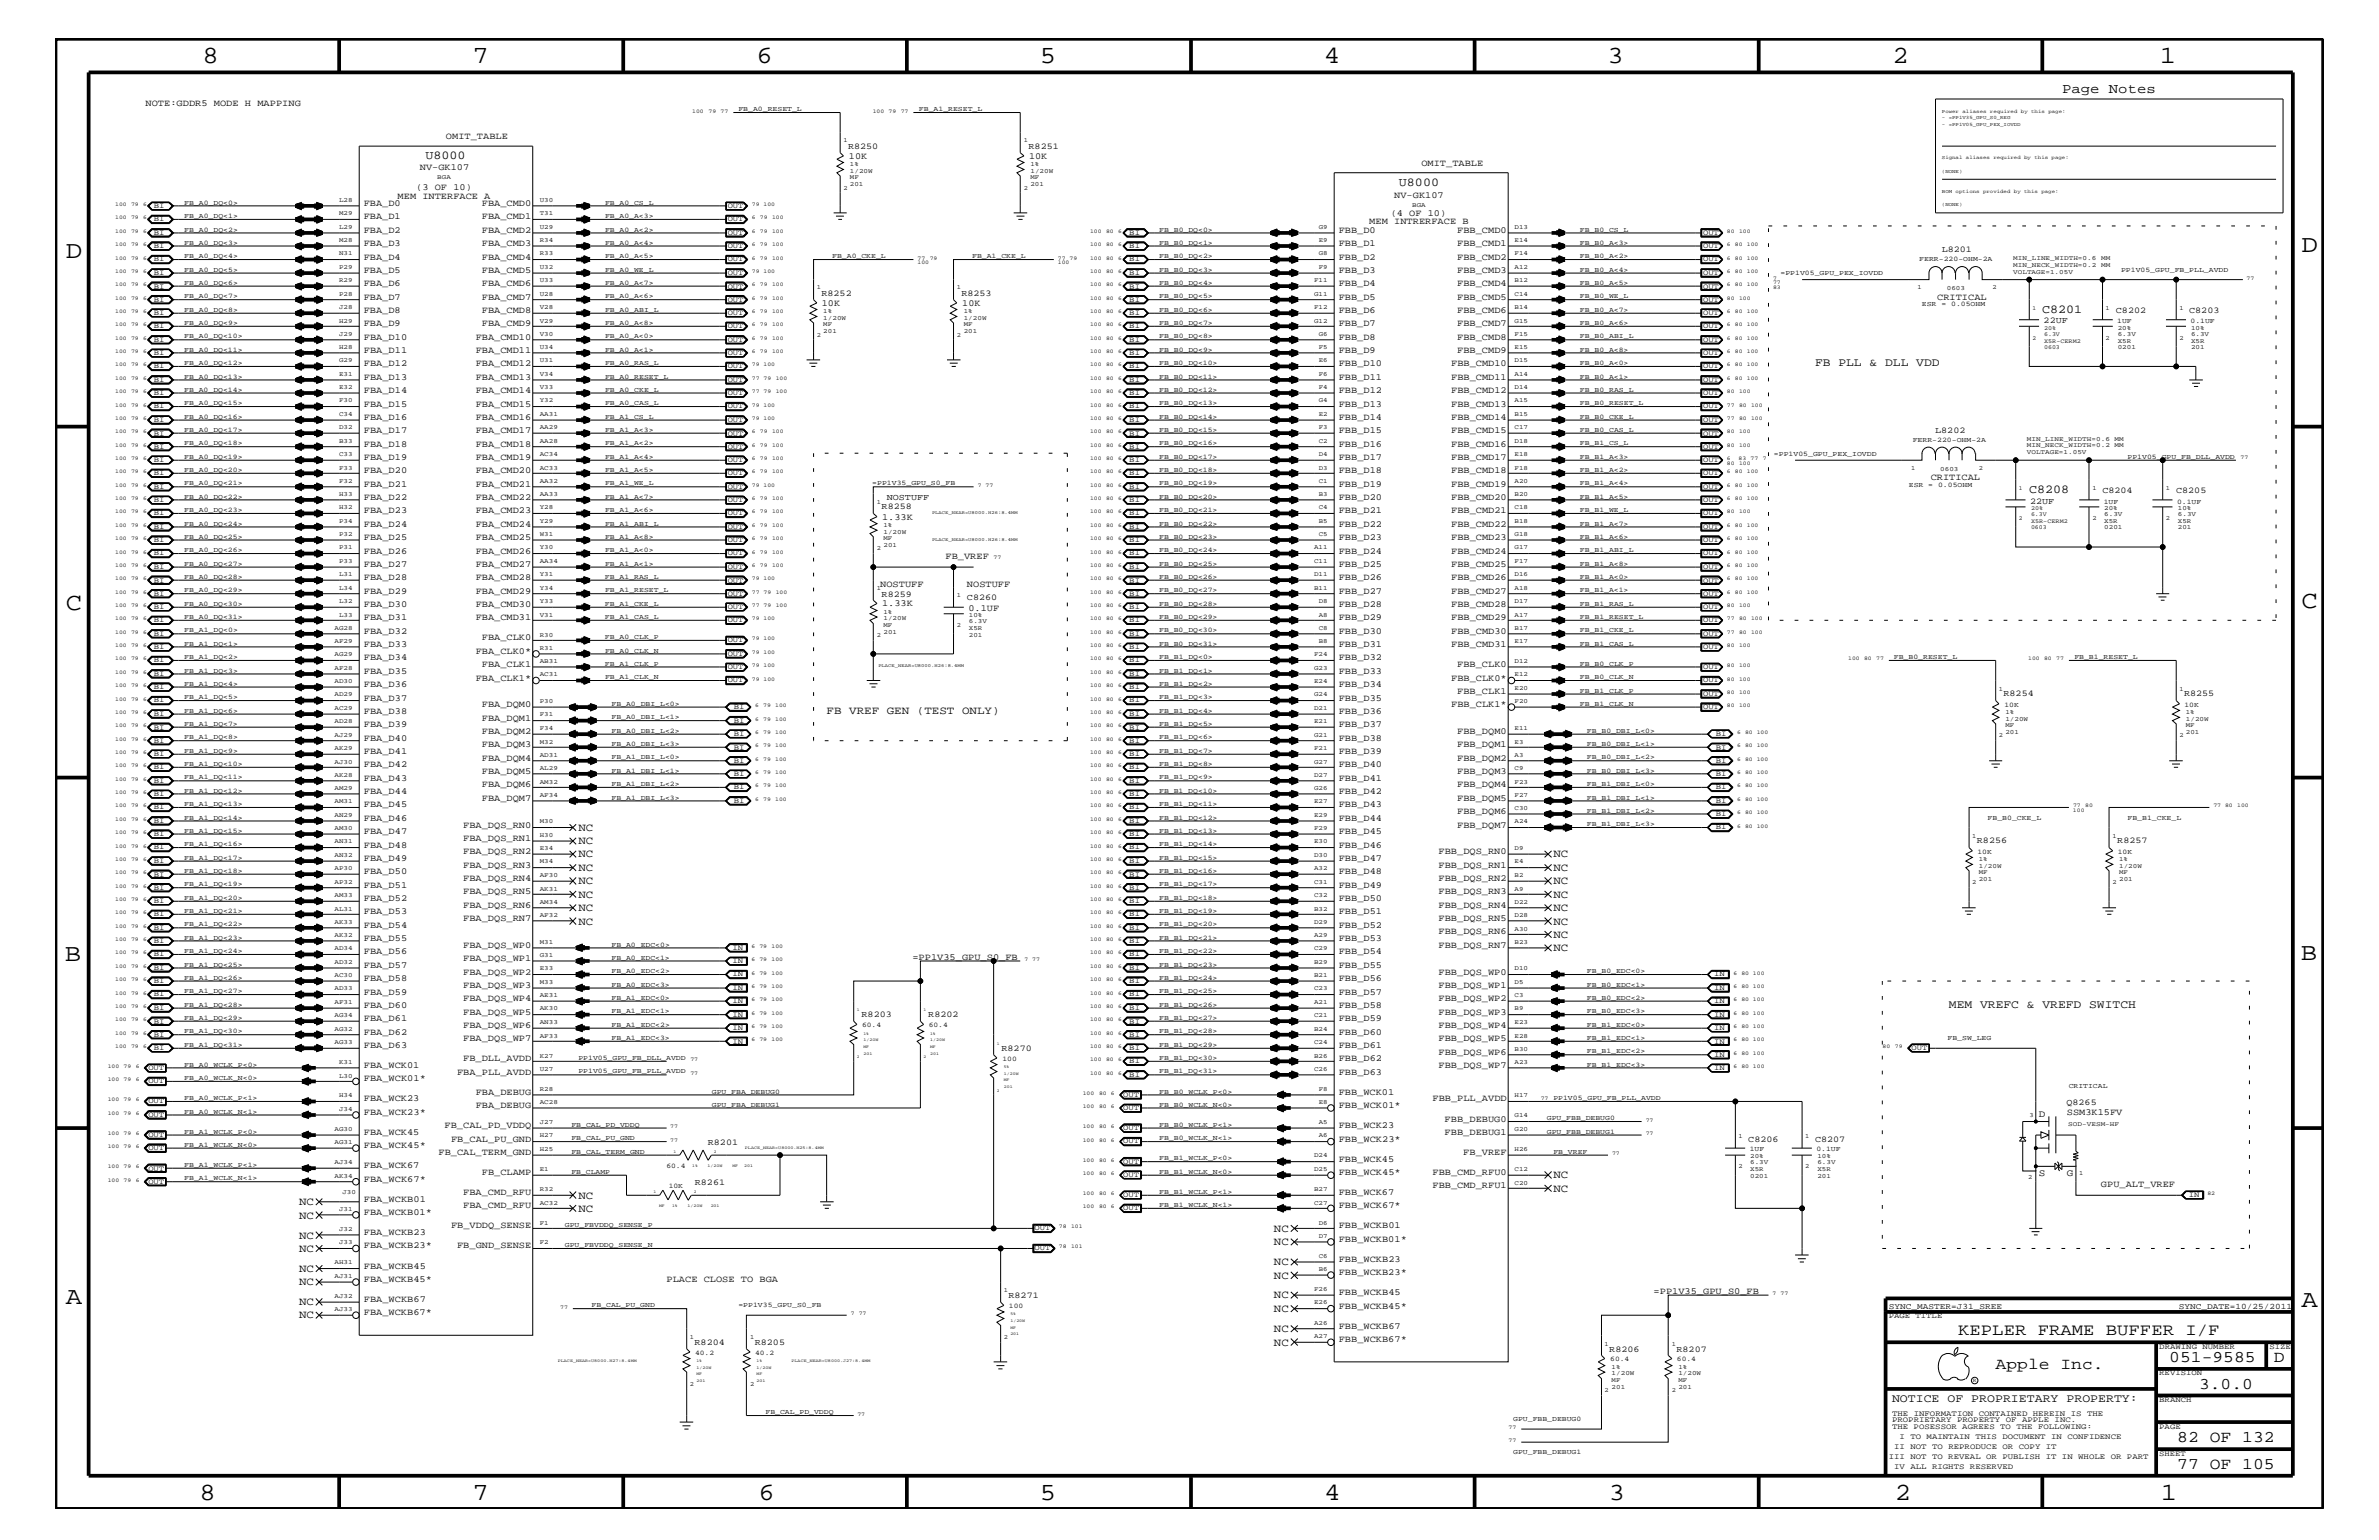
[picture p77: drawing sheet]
<svg xmlns="http://www.w3.org/2000/svg" width="432mm" height="279mm" viewBox="0 0 432 279" stroke-linecap="round" stroke-linejoin="round" font-family="sans-serif">
<defs><g id="words">
<g font-size="4.5">
<text x="36.7" y="11.5">8</text>
<text x="85.8" y="11.5">7</text>
<text x="137.3" y="11.5">6</text>
<text x="188.7" y="11.5">5</text>
<text x="240.3" y="11.5">4</text>
<text x="291.8" y="11.5">3</text>
<text x="343.5" y="11.5">2</text>
<text x="392" y="11.5">1</text>
<text x="11.9" y="46.8">D</text>
<text x="417.7" y="45.7">D</text>
<text x="11.9" y="110.6">C</text>
<text x="417.8" y="110.3">C</text>
<text x="11.8" y="174.3">B</text>
<text x="417.6" y="174.2">B</text>
<text x="11.9" y="236.7">A</text>
<text x="417.8" y="237.1">A</text>
<text x="36.2" y="272.1">8</text>
<text x="85.8" y="272.1">7</text>
<text x="137.7" y="272.1">6</text>
<text x="188.7" y="272.1">5</text>
<text x="240.4" y="272.1">4</text>
<text x="292" y="272.1">3</text>
<text x="343.9" y="272.1">2</text>
<text x="392.2" y="272.1">1</text>
</g>
<g font-size="3">
<text x="355.4" y="242.3">KEPLER FRAME BUFFER I/F</text>
<text x="362.2" y="248.4">Apple Inc.</text>
<text x="393.7" y="247.1">051-9585</text>
<text x="399.2" y="252">3.0.0</text>
<text x="412.7" y="247.1">D</text>
<text x="395.2" y="261.6">82 OF 132</text>
<text x="395.2" y="266.6">77 OF 105</text>
</g>
<text font-size="2.5" x="374.3" y="16.8">Page Notes</text>
<g font-size="2.2">
<text x="77.2" y="28.8">U8000</text>
<text x="253.9" y="33.7">U8000</text>
<text x="370.7" y="56.8">C8201</text>
<text x="368.3" y="89.5">C8208</text>
</g>
<g font-size="2.1">
<text x="329.4" y="66.5">FB PLL &amp; DLL VDD</text>
<text x="353.7" y="182.9">MEM VREFC &amp; VREFD SWITCH</text>
<text x="343.4" y="254.4">NOTICE OF PROPRIETARY PROPERTY:</text>
</g>
<g font-size="2">
<text x="150" y="129.6">FB VREF GEN (TEST ONLY)</text>
<text x="105" y="150.7">NC</text>
<text x="105" y="153.2">NC</text>
<text x="105" y="155.6">NC</text>
<text x="281.9" y="155.6">NC</text>
<text x="105" y="158">NC</text>
<text x="105" y="160.5">NC</text>
<text x="281.9" y="160.5">NC</text>
<text x="281.9" y="158">NC</text>
<text x="105" y="162.8">NC</text>
<text x="105" y="167.8">NC</text>
<text x="105" y="165.3">NC</text>
<text x="281.9" y="167.8">NC</text>
<text x="281.9" y="165.3">NC</text>
<text x="281.9" y="162.8">NC</text>
<text x="281.9" y="172.6">NC</text>
<text x="281.9" y="170.1">NC</text>
<text x="281.9" y="213.8">NC</text>
<text x="54.3" y="221.1">NC</text>
<text x="54.3" y="218.6">NC</text>
<text x="105" y="217.5">NC</text>
<text x="105" y="219.8">NC</text>
<text x="281.9" y="216.2">NC</text>
<text x="54.3" y="227.1">NC</text>
<text x="54.3" y="224.7">NC</text>
<text x="231.2" y="223.5">NC</text>
<text x="231.2" y="225.9">NC</text>
<text x="54.3" y="230.7">NC</text>
<text x="54.3" y="233.2">NC</text>
<text x="231.2" y="229.6">NC</text>
<text x="231.2" y="232">NC</text>
<text x="54.3" y="239.2">NC</text>
<text x="54.3" y="236.8">NC</text>
<text x="231.2" y="238">NC</text>
<text x="231.2" y="235.6">NC</text>
<text x="231.2" y="241.7">NC</text>
<text x="231.2" y="244.1">NC</text>
</g>
<g font-size="1.8">
<text x="370.1" y="202.7">D</text>
<text x="370.1" y="213.3">S</text>
<text x="375.2" y="213.3">G</text>
</g>
<g font-size="1.7">
<text x="26.4" y="19.2">NOTE:GDDR5 MODE H MAPPING</text>
<text x="80.9" y="25.3">OMIT_TABLE</text>
<text x="154.1" y="28.8">10K</text>
<text x="186.8" y="28.8">10K</text>
<text x="75.6" y="34.4">(3 OF 10)</text>
<text x="76.2" y="30.8">NV-GK107</text>
<text x="253.1" y="35.9">NV-GK107</text>
<text x="258" y="30.2">OMIT_TABLE</text>
<text x="66" y="37.4">FBA_D0</text>
<text x="66" y="39.8">FBA_D1</text>
<text x="72.2" y="36.1">MEM INTERFACE A</text>
<text x="87.5" y="37.4">FBA_CMD0</text>
<text x="87.5" y="39.8">FBA_CMD1</text>
<text x="248.5" y="40.6">MEM INTRERFACE B</text>
<text x="252.4" y="39.2">(4 OF 10)</text>
<text x="66" y="47.1">FBA_D4</text>
<text x="66" y="44.6">FBA_D3</text>
<text x="66" y="42.3">FBA_D2</text>
<text x="87.5" y="47.1">FBA_CMD4</text>
<text x="87.5" y="44.6">FBA_CMD3</text>
<text x="87.5" y="42.3">FBA_CMD2</text>
<text x="243" y="44.6">FBB_D1</text>
<text x="243" y="47.1">FBB_D2</text>
<text x="243" y="42.3">FBB_D0</text>
<text x="264.5" y="42.3">FBB_CMD0</text>
<text x="264.5" y="44.6">FBB_CMD1</text>
<text x="264.5" y="47.1">FBB_CMD2</text>
<text x="66" y="51.9">FBA_D6</text>
<text x="66" y="49.6">FBA_D5</text>
<text x="87.5" y="49.6">FBA_CMD5</text>
<text x="87.5" y="51.9">FBA_CMD6</text>
<text x="243" y="49.6">FBB_D3</text>
<text x="243" y="51.9">FBB_D4</text>
<text x="264.5" y="49.6">FBB_CMD3</text>
<text x="264.5" y="51.9">FBB_CMD4</text>
<text x="66" y="59.2">FBA_D9</text>
<text x="66" y="56.8">FBA_D8</text>
<text x="66" y="54.4">FBA_D7</text>
<text x="87.5" y="54.4">FBA_CMD7</text>
<text x="87.5" y="56.8">FBA_CMD8</text>
<text x="87.5" y="59.2">FBA_CMD9</text>
<text x="149.2" y="55.5">10K</text>
<text x="174.7" y="55.5">10K</text>
<text x="243" y="59.2">FBB_D7</text>
<text x="243" y="54.4">FBB_D5</text>
<text x="243" y="56.8">FBB_D6</text>
<text x="264.5" y="54.4">FBB_CMD5</text>
<text x="264.5" y="56.8">FBB_CMD6</text>
<text x="264.5" y="59.2">FBB_CMD7</text>
<text x="351.6" y="54.4">CRITICAL</text>
<text x="66" y="64">FBA_D11</text>
<text x="66" y="61.7">FBA_D10</text>
<text x="86.4" y="64">FBA_CMD11</text>
<text x="86.4" y="61.7">FBA_CMD10</text>
<text x="243" y="61.7">FBB_D8</text>
<text x="243" y="64">FBB_D9</text>
<text x="264.5" y="61.7">FBB_CMD8</text>
<text x="264.5" y="64">FBB_CMD9</text>
<text x="66" y="71.3">FBA_D14</text>
<text x="66" y="66.5">FBA_D12</text>
<text x="66" y="68.9">FBA_D13</text>
<text x="86.4" y="71.3">FBA_CMD14</text>
<text x="86.4" y="68.9">FBA_CMD13</text>
<text x="86.4" y="66.5">FBA_CMD12</text>
<text x="243" y="71.3">FBB_D12</text>
<text x="243" y="66.5">FBB_D10</text>
<text x="243" y="68.9">FBB_D11</text>
<text x="263.4" y="66.5">FBB_CMD10</text>
<text x="263.4" y="68.9">FBB_CMD11</text>
<text x="263.4" y="71.3">FBB_CMD12</text>
<text x="66" y="76.2">FBA_D16</text>
<text x="66" y="73.8">FBA_D15</text>
<text x="86.4" y="76.2">FBA_CMD16</text>
<text x="86.4" y="73.8">FBA_CMD15</text>
<text x="243" y="73.8">FBB_D13</text>
<text x="243" y="76.2">FBB_D14</text>
<text x="263.4" y="76.2">FBB_CMD14</text>
<text x="263.4" y="73.8">FBB_CMD13</text>
<text x="66" y="83.5">FBA_D19</text>
<text x="66" y="78.6">FBA_D17</text>
<text x="66" y="81.1">FBA_D18</text>
<text x="86.4" y="83.5">FBA_CMD19</text>
<text x="86.4" y="78.6">FBA_CMD17</text>
<text x="86.4" y="81.1">FBA_CMD18</text>
<text x="243" y="78.6">FBB_D15</text>
<text x="243" y="81.1">FBB_D16</text>
<text x="243" y="83.5">FBB_D17</text>
<text x="263.4" y="81.1">FBB_CMD16</text>
<text x="263.4" y="78.6">FBB_CMD15</text>
<text x="263.4" y="83.5">FBB_CMD17</text>
<text x="66" y="85.9">FBA_D20</text>
<text x="66" y="88.3">FBA_D21</text>
<text x="86.4" y="88.3">FBA_CMD21</text>
<text x="86.4" y="85.9">FBA_CMD20</text>
<text x="243" y="85.9">FBB_D18</text>
<text x="243" y="88.3">FBB_D19</text>
<text x="263.4" y="85.9">FBB_CMD18</text>
<text x="263.4" y="88.3">FBB_CMD19</text>
<text x="350.4" y="87.1">CRITICAL</text>
<text x="66" y="95.6">FBA_D24</text>
<text x="66" y="90.7">FBA_D22</text>
<text x="66" y="93.2">FBA_D23</text>
<text x="86.4" y="95.6">FBA_CMD24</text>
<text x="86.4" y="90.7">FBA_CMD22</text>
<text x="86.4" y="93.2">FBA_CMD23</text>
<text x="160.1" y="94.3">1.33K</text>
<text x="243" y="90.7">FBB_D20</text>
<text x="243" y="93.2">FBB_D21</text>
<text x="243" y="95.6">FBB_D22</text>
<text x="263.4" y="95.6">FBB_CMD22</text>
<text x="263.4" y="90.7">FBB_CMD20</text>
<text x="263.4" y="93.2">FBB_CMD21</text>
<text x="66" y="98">FBA_D25</text>
<text x="66" y="100.4">FBA_D26</text>
<text x="86.4" y="98">FBA_CMD25</text>
<text x="86.4" y="100.4">FBA_CMD26</text>
<text x="171.6" y="101.4">FB_VREF</text>
<text x="243" y="98">FBB_D23</text>
<text x="243" y="100.4">FBB_D24</text>
<text x="263.4" y="100.4">FBB_CMD24</text>
<text x="263.4" y="98">FBB_CMD23</text>
<text x="66" y="107.7">FBA_D29</text>
<text x="66" y="102.9">FBA_D27</text>
<text x="66" y="105.3">FBA_D28</text>
<text x="86.4" y="107.7">FBA_CMD29</text>
<text x="86.4" y="102.9">FBA_CMD27</text>
<text x="86.4" y="105.3">FBA_CMD28</text>
<text x="159.8" y="106.5">NOSTUFF</text>
<text x="175.5" y="106.5">NOSTUFF</text>
<text x="243" y="102.9">FBB_D25</text>
<text x="243" y="105.3">FBB_D26</text>
<text x="243" y="107.7">FBB_D27</text>
<text x="263.4" y="102.9">FBB_CMD25</text>
<text x="263.4" y="105.3">FBB_CMD26</text>
<text x="263.4" y="107.7">FBB_CMD27</text>
<text x="66" y="112.6">FBA_D31</text>
<text x="66" y="110.2">FBA_D30</text>
<text x="86.4" y="112.6">FBA_CMD31</text>
<text x="86.4" y="110.2">FBA_CMD30</text>
<text x="160.1" y="110">1.33K</text>
<text x="175.8" y="110.8">0.1UF</text>
<text x="243" y="110.2">FBB_D28</text>
<text x="243" y="112.6">FBB_D29</text>
<text x="263.4" y="112.6">FBB_CMD29</text>
<text x="263.4" y="110.2">FBB_CMD28</text>
<text x="66" y="119.8">FBA_D34</text>
<text x="66" y="115">FBA_D32</text>
<text x="66" y="117.4">FBA_D33</text>
<text x="86.4" y="118.6">FBA_CLK0*</text>
<text x="87.5" y="116.2">FBA_CLK0</text>
<text x="243" y="119.8">FBB_D32</text>
<text x="243" y="117.4">FBB_D31</text>
<text x="243" y="115">FBB_D30</text>
<text x="263.4" y="117.4">FBB_CMD31</text>
<text x="263.4" y="115">FBB_CMD30</text>
<text x="66" y="122.3">FBA_D35</text>
<text x="66" y="124.7">FBA_D36</text>
<text x="86.4" y="123.5">FBA_CLK1*</text>
<text x="87.5" y="121">FBA_CLK1</text>
<text x="243" y="122.3">FBB_D33</text>
<text x="243" y="124.7">FBB_D34</text>
<text x="263.4" y="123.5">FBB_CLK0*</text>
<text x="264.5" y="125.9">FBB_CLK1</text>
<text x="264.5" y="121">FBB_CLK0</text>
<text x="66" y="131.9">FBA_D39</text>
<text x="66" y="127.1">FBA_D37</text>
<text x="66" y="129.6">FBA_D38</text>
<text x="87.5" y="128.3">FBA_DQM0</text>
<text x="87.5" y="130.8">FBA_DQM1</text>
<text x="243" y="127.1">FBB_D35</text>
<text x="243" y="129.6">FBB_D36</text>
<text x="243" y="131.9">FBB_D37</text>
<text x="263.4" y="128.3">FBB_CLK1*</text>
<text x="66" y="134.4">FBA_D40</text>
<text x="66" y="136.8">FBA_D41</text>
<text x="87.5" y="135.6">FBA_DQM3</text>
<text x="87.5" y="133.2">FBA_DQM2</text>
<text x="243" y="134.4">FBB_D38</text>
<text x="243" y="136.8">FBB_D39</text>
<text x="264.5" y="133.2">FBB_DQM0</text>
<text x="264.5" y="135.6">FBB_DQM1</text>
<text x="66" y="139.2">FBA_D42</text>
<text x="66" y="141.7">FBA_D43</text>
<text x="87.5" y="140.4">FBA_DQM5</text>
<text x="87.5" y="142.9">FBA_DQM6</text>
<text x="87.5" y="138">FBA_DQM4</text>
<text x="243" y="139.2">FBB_D40</text>
<text x="243" y="141.7">FBB_D41</text>
<text x="264.5" y="142.9">FBB_DQM4</text>
<text x="264.5" y="138">FBB_DQM2</text>
<text x="264.5" y="140.4">FBB_DQM3</text>
<text x="66" y="146.5">FBA_D45</text>
<text x="66" y="149">FBA_D46</text>
<text x="66" y="144">FBA_D44</text>
<text x="87.5" y="145.3">FBA_DQM7</text>
<text x="243" y="144">FBB_D42</text>
<text x="243" y="146.5">FBB_D43</text>
<text x="243" y="149">FBB_D44</text>
<text x="264.5" y="145.3">FBB_DQM5</text>
<text x="264.5" y="147.7">FBB_DQM6</text>
<text x="66" y="151.3">FBA_D47</text>
<text x="66" y="153.8">FBA_D48</text>
<text x="84.1" y="152.6">FBA_DQS_RN1</text>
<text x="84.1" y="155">FBA_DQS_RN2</text>
<text x="84.1" y="150.1">FBA_DQS_RN0</text>
<text x="243" y="151.3">FBB_D45</text>
<text x="243" y="153.8">FBB_D46</text>
<text x="261.1" y="155">FBB_DQS_RN0</text>
<text x="264.5" y="150.1">FBB_DQM7</text>
<text x="66" y="158.6">FBA_D50</text>
<text x="66" y="161.1">FBA_D51</text>
<text x="66" y="156.2">FBA_D49</text>
<text x="84.1" y="159.9">FBA_DQS_RN4</text>
<text x="84.1" y="157.4">FBA_DQS_RN3</text>
<text x="243" y="156.2">FBB_D47</text>
<text x="243" y="158.6">FBB_D48</text>
<text x="243" y="161.1">FBB_D49</text>
<text x="261.1" y="157.4">FBB_DQS_RN1</text>
<text x="261.1" y="159.9">FBB_DQS_RN2</text>
<text x="66" y="163.5">FBA_D52</text>
<text x="66" y="165.9">FBA_D53</text>
<text x="84.1" y="167.1">FBA_DQS_RN7</text>
<text x="84.1" y="164.7">FBA_DQS_RN6</text>
<text x="84.1" y="162.2">FBA_DQS_RN5</text>
<text x="243" y="163.5">FBB_D50</text>
<text x="243" y="165.9">FBB_D51</text>
<text x="261.1" y="164.7">FBB_DQS_RN4</text>
<text x="261.1" y="162.2">FBB_DQS_RN3</text>
<text x="261.1" y="167.1">FBB_DQS_RN5</text>
<text x="66" y="173.2">FBA_D56</text>
<text x="66" y="170.7">FBA_D55</text>
<text x="66" y="168.3">FBA_D54</text>
<text x="84.1" y="172">FBA_DQS_WP0</text>
<text x="243" y="168.3">FBB_D52</text>
<text x="243" y="170.7">FBB_D53</text>
<text x="243" y="173.2">FBB_D54</text>
<text x="261.1" y="169.5">FBB_DQS_RN6</text>
<text x="261.1" y="172">FBB_DQS_RN7</text>
<text x="66" y="175.6">FBA_D57</text>
<text x="66" y="178">FBA_D58</text>
<text x="84.1" y="179.3">FBA_DQS_WP3</text>
<text x="84.1" y="176.8">FBA_DQS_WP2</text>
<text x="84.1" y="174.4">FBA_DQS_WP1</text>
<text x="165.6" y="174.2">=PP1V35_GPU_S0_FB</text>
<text x="243" y="175.6">FBB_D55</text>
<text x="243" y="178">FBB_D56</text>
<text x="261.1" y="176.8">FBB_DQS_WP0</text>
<text x="261.1" y="179.3">FBB_DQS_WP1</text>
<text x="66" y="182.9">FBA_D60</text>
<text x="66" y="185.3">FBA_D61</text>
<text x="66" y="180.5">FBA_D59</text>
<text x="84.1" y="181.6">FBA_DQS_WP4</text>
<text x="84.1" y="184.1">FBA_DQS_WP5</text>
<text x="243" y="180.5">FBB_D57</text>
<text x="243" y="182.9">FBB_D58</text>
<text x="243" y="185.3">FBB_D59</text>
<text x="261.1" y="181.6">FBB_DQS_WP2</text>
<text x="261.1" y="184.1">FBB_DQS_WP3</text>
<text x="66" y="190.2">FBA_D63</text>
<text x="66" y="187.7">FBA_D62</text>
<text x="84.1" y="188.9">FBA_DQS_WP7</text>
<text x="84.1" y="186.5">FBA_DQS_WP6</text>
<text x="243" y="187.7">FBB_D60</text>
<text x="243" y="190.2">FBB_D61</text>
<text x="261.1" y="186.5">FBB_DQS_WP4</text>
<text x="261.1" y="188.9">FBB_DQS_WP5</text>
<text x="261.1" y="191.4">FBB_DQS_WP6</text>
<text x="66" y="193.7">FBA_WCK01</text>
<text x="66" y="196.2">FBA_WCK01*</text>
<text x="83" y="195">FBA_PLL_AVDD</text>
<text x="84.1" y="192.6">FB_DLL_AVDD</text>
<text x="243" y="192.6">FBB_D62</text>
<text x="243" y="195">FBB_D63</text>
<text x="261.1" y="193.7">FBB_DQS_WP7</text>
<text x="66" y="199.8">FBA_WCK23</text>
<text x="66" y="202.3">FBA_WCK23*</text>
<text x="86.4" y="201">FBA_DEBUG</text>
<text x="86.4" y="198.7">FBA_DEBUG</text>
<text x="243" y="198.7">FBB_WCK01</text>
<text x="243" y="201">FBB_WCK01*</text>
<text x="260" y="199.8">FBB_PLL_AVDD</text>
<text x="262.2" y="203.5">FBB_DEBUG0</text>
<text x="375.2" y="202.4">SSM3K15FV</text>
<text x="66" y="205.9">FBA_WCK45</text>
<text x="66" y="208.3">FBA_WCK45*</text>
<text x="79.6" y="209.6">FB_CAL_TERM_GND</text>
<text x="80.7" y="204.7">FB_CAL_PD_VDDQ</text>
<text x="81.9" y="207.1">FB_CAL_PU_GND</text>
<text x="243" y="204.7">FBB_WCK23</text>
<text x="243" y="207.1">FBB_WCK23*</text>
<text x="262.2" y="205.9">FBB_DEBUG1</text>
<text x="265.6" y="209.6">FB_VREF</text>
<text x="66" y="211.9">FBA_WCK67</text>
<text x="66" y="214.4">FBA_WCK67*</text>
<text x="87.5" y="213.2">FB_CLAMP</text>
<text x="243" y="210.8">FBB_WCK45</text>
<text x="243" y="213.2">FBB_WCK45*</text>
<text x="260" y="215.6">FBB_CMD_RFU1</text>
<text x="260" y="213.2">FBB_CMD_RFU0</text>
<text x="381.3" y="215.3">GPU_ALT_VREF</text>
<text x="66" y="218">FBA_WCKB01</text>
<text x="66" y="220.4">FBA_WCKB01*</text>
<text x="84.1" y="219.2">FBA_CMD_RFU</text>
<text x="84.1" y="216.9">FBA_CMD_RFU</text>
<text x="243" y="216.9">FBB_WCK67</text>
<text x="243" y="219.2">FBB_WCK67*</text>
<text x="66" y="224.1">FBA_WCKB23</text>
<text x="66" y="226.5">FBA_WCKB23*</text>
<text x="81.9" y="222.9">FB_VDDQ_SENSE</text>
<text x="83" y="226.5">FB_GND_SENSE</text>
<text x="243" y="225.3">FBB_WCKB01*</text>
<text x="243" y="222.9">FBB_WCKB01</text>
<text x="66" y="230.2">FBA_WCKB45</text>
<text x="66" y="232.6">FBA_WCKB45*</text>
<text x="121" y="232.6">PLACE CLOSE TO BGA</text>
<text x="243" y="231.3">FBB_WCKB23*</text>
<text x="243" y="229">FBB_WCKB23</text>
<text x="66" y="236.2">FBA_WCKB67</text>
<text x="66" y="238.6">FBA_WCKB67*</text>
<text x="243" y="237.4">FBB_WCKB45*</text>
<text x="243" y="235">FBB_WCKB45</text>
<text x="300.1" y="234.7">=PP1V35_GPU_S0_FB</text>
<text x="243" y="243.5">FBB_WCKB67*</text>
<text x="243" y="241.1">FBB_WCKB67</text>
</g>
<g font-size="1.6">
<text x="153.9" y="27">R8250</text>
<text x="186.7" y="27">R8251</text>
<text x="352.4" y="45.7">L8201</text>
<text x="149.1" y="53.6">R8252</text>
<text x="174.5" y="53.6">R8253</text>
<text x="370.9" y="58.6">22UF</text>
<text x="384" y="56.8">C8202</text>
<text x="397.3" y="56.8">C8203</text>
<text x="351.2" y="78.5">L8202</text>
<text x="381.6" y="89.5">C8204</text>
<text x="395" y="89.5">C8205</text>
<text x="160" y="92.4">R8258</text>
<text x="161" y="90.7">NOSTUFF</text>
<text x="368.5" y="91.4">22UF</text>
<text x="160" y="108.2">R8259</text>
<text x="175.5" y="108.9">C8260</text>
<text x="363.6" y="126.4">R8254</text>
<text x="396.4" y="126.4">R8255</text>
<text x="358.8" y="153">R8256</text>
<text x="384.3" y="153">R8257</text>
<text x="156.4" y="184.6">R8203</text>
<text x="168.5" y="184.6">R8202</text>
<text x="181.8" y="190.6">R8270</text>
<text x="375.1" y="200.4">Q8265</text>
<text x="128.5" y="207.7">R8201</text>
<text x="317.3" y="207.1">C8206</text>
<text x="329.4" y="207.1">C8207</text>
<text x="126.1" y="215">R8261</text>
<text x="183" y="235.5">R8271</text>
<text x="126.1" y="244">R8204</text>
<text x="137" y="244">R8205</text>
<text x="292.1" y="245.2">R8206</text>
<text x="304.3" y="245.2">R8207</text>
</g>
<g font-size="1.5">
<text x="342.8" y="237.4">SYNC_MASTER=J31_SREE</text>
<text x="395.5" y="237.4">SYNC_DATE=10/25/2011</text>
</g>
<g font-size="1.4">
<text x="27.9" y="37.8">BI</text>
<text x="27.9" y="40.2">BI</text>
<text x="132.1" y="37.8">OUT</text>
<text x="132.1" y="40.2">OUT</text>
<text x="27.9" y="42.6">BI</text>
<text x="27.9" y="45.1">BI</text>
<text x="27.9" y="47.4">BI</text>
<text x="132.1" y="42.6">OUT</text>
<text x="132.1" y="45.1">OUT</text>
<text x="132.1" y="47.4">OUT</text>
<text x="205" y="42.6">BI</text>
<text x="205" y="45.1">BI</text>
<text x="205" y="47.4">BI</text>
<text x="309.1" y="47.4">OUT</text>
<text x="309.1" y="45.1">OUT</text>
<text x="309.1" y="42.6">OUT</text>
<text x="27.9" y="49.9">BI</text>
<text x="27.9" y="52.4">BI</text>
<text x="132.1" y="49.9">OUT</text>
<text x="132.1" y="52.4">OUT</text>
<text x="205" y="49.9">BI</text>
<text x="205" y="52.4">BI</text>
<text x="309.1" y="52.4">OUT</text>
<text x="309.1" y="49.9">OUT</text>
<text x="27.9" y="54.7">BI</text>
<text x="27.9" y="57.2">BI</text>
<text x="27.9" y="59.5">BI</text>
<text x="132.1" y="54.7">OUT</text>
<text x="132.1" y="57.2">OUT</text>
<text x="132.1" y="59.5">OUT</text>
<text x="205" y="54.7">BI</text>
<text x="205" y="57.2">BI</text>
<text x="205" y="59.5">BI</text>
<text x="309.1" y="59.5">OUT</text>
<text x="309.1" y="57.2">OUT</text>
<text x="309.1" y="54.7">OUT</text>
<text x="27.9" y="62">BI</text>
<text x="27.9" y="64.5">BI</text>
<text x="132.1" y="62">OUT</text>
<text x="132.1" y="64.5">OUT</text>
<text x="205" y="62">BI</text>
<text x="205" y="64.5">BI</text>
<text x="309.1" y="64.5">OUT</text>
<text x="309.1" y="62">OUT</text>
<text x="27.9" y="66.8">BI</text>
<text x="27.9" y="69.3">BI</text>
<text x="27.9" y="71.7">BI</text>
<text x="132.1" y="66.8">OUT</text>
<text x="132.1" y="69.3">OUT</text>
<text x="132.1" y="71.7">OUT</text>
<text x="205" y="66.8">BI</text>
<text x="205" y="69.3">BI</text>
<text x="205" y="71.7">BI</text>
<text x="309.1" y="66.8">OUT</text>
<text x="309.1" y="71.7">OUT</text>
<text x="309.1" y="69.3">OUT</text>
<text x="27.9" y="74.1">BI</text>
<text x="27.9" y="76.6">BI</text>
<text x="132.1" y="76.6">OUT</text>
<text x="132.1" y="74.1">OUT</text>
<text x="205" y="74.1">BI</text>
<text x="205" y="76.6">BI</text>
<text x="309.1" y="76.6">OUT</text>
<text x="309.1" y="74.1">OUT</text>
<text x="27.9" y="79">BI</text>
<text x="27.9" y="81.4">BI</text>
<text x="27.9" y="83.8">BI</text>
<text x="132.1" y="81.4">OUT</text>
<text x="132.1" y="79">OUT</text>
<text x="132.1" y="83.8">OUT</text>
<text x="205" y="79">BI</text>
<text x="205" y="81.4">BI</text>
<text x="205" y="83.8">BI</text>
<text x="309.1" y="79">OUT</text>
<text x="309.1" y="83.8">OUT</text>
<text x="309.1" y="81.4">OUT</text>
<text x="27.9" y="86.2">BI</text>
<text x="27.9" y="88.7">BI</text>
<text x="132.1" y="86.2">OUT</text>
<text x="132.1" y="88.7">OUT</text>
<text x="205" y="86.2">BI</text>
<text x="205" y="88.7">BI</text>
<text x="309.1" y="88.7">OUT</text>
<text x="309.1" y="86.2">OUT</text>
<text x="27.9" y="91.1">BI</text>
<text x="27.9" y="93.5">BI</text>
<text x="27.9" y="96">BI</text>
<text x="132.1" y="93.5">OUT</text>
<text x="132.1" y="91.1">OUT</text>
<text x="132.1" y="96">OUT</text>
<text x="205" y="91.1">BI</text>
<text x="205" y="93.5">BI</text>
<text x="205" y="96">BI</text>
<text x="309.1" y="91.1">OUT</text>
<text x="309.1" y="96">OUT</text>
<text x="309.1" y="93.5">OUT</text>
<text x="27.9" y="98.4">BI</text>
<text x="27.9" y="100.8">BI</text>
<text x="132.1" y="98.4">OUT</text>
<text x="132.1" y="100.8">OUT</text>
<text x="205" y="98.4">BI</text>
<text x="205" y="100.8">BI</text>
<text x="309.1" y="100.8">OUT</text>
<text x="309.1" y="98.4">OUT</text>
<text x="27.9" y="103.2">BI</text>
<text x="27.9" y="105.7">BI</text>
<text x="132.1" y="105.7">OUT</text>
<text x="132.1" y="103.2">OUT</text>
<text x="205" y="103.2">BI</text>
<text x="205" y="105.7">BI</text>
<text x="309.1" y="103.2">OUT</text>
<text x="309.1" y="105.7">OUT</text>
<text x="27.9" y="110.5">BI</text>
<text x="27.9" y="108.1">BI</text>
<text x="27.9" y="112.9">BI</text>
<text x="132.1" y="110.5">OUT</text>
<text x="132.1" y="108.1">OUT</text>
<text x="132.1" y="112.9">OUT</text>
<text x="205" y="108.1">BI</text>
<text x="205" y="110.5">BI</text>
<text x="205" y="112.9">BI</text>
<text x="309.1" y="108.1">OUT</text>
<text x="309.1" y="112.9">OUT</text>
<text x="309.1" y="110.5">OUT</text>
<text x="27.9" y="115.3">BI</text>
<text x="27.9" y="117.8">BI</text>
<text x="132.1" y="119">OUT</text>
<text x="132.1" y="116.5">OUT</text>
<text x="205" y="115.3">BI</text>
<text x="205" y="117.8">BI</text>
<text x="309.1" y="115.3">OUT</text>
<text x="309.1" y="117.8">OUT</text>
<text x="27.9" y="120.2">BI</text>
<text x="27.9" y="122.6">BI</text>
<text x="27.9" y="125.1">BI</text>
<text x="132.1" y="123.8">OUT</text>
<text x="132.1" y="121.4">OUT</text>
<text x="205" y="120.2">BI</text>
<text x="205" y="122.6">BI</text>
<text x="205" y="125.1">BI</text>
<text x="309.1" y="121.4">OUT</text>
<text x="309.1" y="123.8">OUT</text>
<text x="27.9" y="127.5">BI</text>
<text x="27.9" y="129.9">BI</text>
<text x="133.2" y="128.7">BI</text>
<text x="133.2" y="131.1">BI</text>
<text x="205" y="127.5">BI</text>
<text x="205" y="129.9">BI</text>
<text x="309.1" y="126.3">OUT</text>
<text x="309.1" y="128.7">OUT</text>
<text x="27.9" y="132.4">BI</text>
<text x="27.9" y="134.7">BI</text>
<text x="27.9" y="137.2">BI</text>
<text x="133.2" y="133.5">BI</text>
<text x="133.2" y="136">BI</text>
<text x="205" y="132.4">BI</text>
<text x="205" y="134.7">BI</text>
<text x="205" y="137.2">BI</text>
<text x="311.4" y="136">BI</text>
<text x="311.4" y="133.5">BI</text>
<text x="27.9" y="139.6">BI</text>
<text x="27.9" y="142">BI</text>
<text x="133.2" y="143.2">BI</text>
<text x="133.2" y="138.4">BI</text>
<text x="133.2" y="140.8">BI</text>
<text x="205" y="139.6">BI</text>
<text x="205" y="142">BI</text>
<text x="311.4" y="140.8">BI</text>
<text x="311.4" y="138.4">BI</text>
<text x="311.4" y="143.2">BI</text>
<text x="27.9" y="144.5">BI</text>
<text x="27.9" y="146.8">BI</text>
<text x="27.9" y="149.3">BI</text>
<text x="133.2" y="145.7">BI</text>
<text x="205" y="144.5">BI</text>
<text x="205" y="146.8">BI</text>
<text x="205" y="149.3">BI</text>
<text x="311.4" y="148.1">BI</text>
<text x="311.4" y="145.7">BI</text>
<text x="27.9" y="151.8">BI</text>
<text x="27.9" y="154.1">BI</text>
<text x="205" y="151.8">BI</text>
<text x="205" y="154.1">BI</text>
<text x="311.4" y="150.5">BI</text>
<text x="27.9" y="156.6">BI</text>
<text x="27.9" y="159">BI</text>
<text x="27.9" y="161.4">BI</text>
<text x="205" y="156.6">BI</text>
<text x="205" y="159">BI</text>
<text x="205" y="161.4">BI</text>
<text x="27.9" y="163.9">BI</text>
<text x="27.9" y="166.2">BI</text>
<text x="205" y="163.9">BI</text>
<text x="205" y="166.2">BI</text>
<text x="27.9" y="168.7">BI</text>
<text x="27.9" y="171.1">BI</text>
<text x="27.9" y="173.5">BI</text>
<text x="132.9" y="172.3">IN</text>
<text x="205" y="168.7">BI</text>
<text x="205" y="171.1">BI</text>
<text x="205" y="173.5">BI</text>
<text x="27.9" y="176">BI</text>
<text x="27.9" y="178.4">BI</text>
<text x="132.9" y="174.8">IN</text>
<text x="132.9" y="177.2">IN</text>
<text x="132.9" y="179.6">IN</text>
<text x="205" y="176">BI</text>
<text x="205" y="178.4">BI</text>
<text x="311.2" y="177.2">IN</text>
<text x="311.2" y="179.6">IN</text>
<text x="27.9" y="180.8">BI</text>
<text x="27.9" y="183.2">BI</text>
<text x="27.9" y="185.7">BI</text>
<text x="132.9" y="182.1">IN</text>
<text x="132.9" y="184.4">IN</text>
<text x="205" y="180.8">BI</text>
<text x="205" y="183.2">BI</text>
<text x="205" y="185.7">BI</text>
<text x="311.2" y="182.1">IN</text>
<text x="311.2" y="184.4">IN</text>
<text x="27.9" y="190.5">BI</text>
<text x="27.9" y="188.1">BI</text>
<text x="132.9" y="186.9">IN</text>
<text x="132.9" y="189.3">IN</text>
<text x="205" y="188.1">BI</text>
<text x="205" y="190.5">BI</text>
<text x="311.2" y="186.9">IN</text>
<text x="311.2" y="189.3">IN</text>
<text x="311.2" y="191.7">IN</text>
<text x="347" y="190.5">OUT</text>
<text x="26.9" y="194.2">OUT</text>
<text x="26.9" y="196.5">OUT</text>
<text x="205" y="192.9">BI</text>
<text x="205" y="195.4">BI</text>
<text x="311.2" y="194.2">IN</text>
<text x="26.9" y="200.2">OUT</text>
<text x="26.9" y="202.6">OUT</text>
<text x="203.9" y="201.5">OUT</text>
<text x="203.9" y="199">OUT</text>
<text x="26.9" y="206.3">OUT</text>
<text x="26.9" y="208.7">OUT</text>
<text x="203.9" y="205.1">OUT</text>
<text x="203.9" y="207.5">OUT</text>
<text x="26.9" y="212.4">OUT</text>
<text x="26.9" y="214.7">OUT</text>
<text x="203.9" y="213.6">OUT</text>
<text x="203.9" y="211.1">OUT</text>
<text x="203.9" y="217.2">OUT</text>
<text x="203.9" y="219.6">OUT</text>
<text x="397.3" y="217.2">IN</text>
<text x="187.8" y="223.2">OUT</text>
<text x="187.8" y="226.9">OUT</text>
<text x="342.8" y="239.2">PAGE TITLE</text>
<text x="391.9" y="244.7">DRAWING NUMBER</text>
<text x="411.9" y="244.7">SIZE</text>
<text x="391.9" y="249.5">REVISION</text>
<text x="343.4" y="256.8">THE INFORMATION CONTAINED HEREIN IS THE</text>
<text x="391.9" y="254.4">BRANCH</text>
<text x="343.4" y="259.3">THE POSESSOR AGREES TO THE FOLLOWING:</text>
<text x="343.4" y="258">PROPRIETARY PROPERTY OF APPLE INC.</text>
<text x="343.8" y="262.9">II NOT TO REPRODUCE OR COPY IT</text>
<text x="344.8" y="261.1">I TO MAINTAIN THIS DOCUMENT IN CONFIDENCE</text>
<text x="391.9" y="259.3">PAGE</text>
<text x="342.8" y="264.7">III NOT TO REVEAL OR PUBLISH IT IN WHOLE OR PART</text>
<text x="343.8" y="266.6">IV ALL RIGHTS RESERVED</text>
<text x="391.9" y="264.1">SHEET</text>
</g>
<g font-size="1.3">
<text x="134" y="20.2">FB_A0_RESET_L</text>
<text x="166.8" y="20.2">FB_A1_RESET_L</text>
<text x="33.4" y="37.2">FB_A0_DQ&lt;0&gt;</text>
<text x="33.4" y="39.6">FB_A0_DQ&lt;1&gt;</text>
<text x="109.8" y="39.6">FB_A0_A&lt;3&gt;</text>
<text x="109.8" y="37.2">FB_A0_CS_L</text>
<text x="33.4" y="46.8">FB_A0_DQ&lt;4&gt;</text>
<text x="33.4" y="42">FB_A0_DQ&lt;2&gt;</text>
<text x="33.4" y="44.4">FB_A0_DQ&lt;3&gt;</text>
<text x="109.8" y="46.8">FB_A0_A&lt;5&gt;</text>
<text x="109.8" y="42">FB_A0_A&lt;2&gt;</text>
<text x="109.8" y="44.4">FB_A0_A&lt;4&gt;</text>
<text x="151" y="46.8">FB_A0_CKE_L</text>
<text x="176.4" y="46.8">FB_A1_CKE_L</text>
<text x="210.4" y="46.8">FB_B0_DQ&lt;2&gt;</text>
<text x="210.4" y="44.4">FB_B0_DQ&lt;1&gt;</text>
<text x="210.4" y="42">FB_B0_DQ&lt;0&gt;</text>
<text x="286.8" y="46.8">FB_B0_A&lt;2&gt;</text>
<text x="286.8" y="44.4">FB_B0_A&lt;3&gt;</text>
<text x="286.8" y="42">FB_B0_CS_L</text>
<text x="348.4" y="47.4">FERR-220-OHM-2A</text>
<text x="33.4" y="51.7">FB_A0_DQ&lt;6&gt;</text>
<text x="33.4" y="49.3">FB_A0_DQ&lt;5&gt;</text>
<text x="109.8" y="49.3">FB_A0_WE_L</text>
<text x="109.8" y="51.7">FB_A0_A&lt;7&gt;</text>
<text x="210.4" y="49.3">FB_B0_DQ&lt;3&gt;</text>
<text x="210.4" y="51.7">FB_B0_DQ&lt;4&gt;</text>
<text x="286.8" y="49.3">FB_B0_A&lt;4&gt;</text>
<text x="286.8" y="51.7">FB_B0_A&lt;5&gt;</text>
<text x="323.2" y="49.9">=PP1V05_GPU_PEX_IOVDD</text>
<text x="385" y="49.3">PP1V05_GPU_FB_PLL_AVDD</text>
<text x="33.4" y="59">FB_A0_DQ&lt;9&gt;</text>
<text x="33.4" y="56.6">FB_A0_DQ&lt;8&gt;</text>
<text x="33.4" y="54.1">FB_A0_DQ&lt;7&gt;</text>
<text x="109.8" y="56.6">FB_A0_ABI_L</text>
<text x="109.8" y="59">FB_A0_A&lt;8&gt;</text>
<text x="109.8" y="54.1">FB_A0_A&lt;6&gt;</text>
<text x="210.4" y="54.1">FB_B0_DQ&lt;5&gt;</text>
<text x="210.4" y="56.6">FB_B0_DQ&lt;6&gt;</text>
<text x="210.4" y="59">FB_B0_DQ&lt;7&gt;</text>
<text x="286.8" y="59">FB_B0_A&lt;6&gt;</text>
<text x="286.8" y="56.6">FB_B0_A&lt;7&gt;</text>
<text x="286.8" y="54.1">FB_B0_WE_L</text>
<text x="348.8" y="55.6">ESR = 0.05OHM</text>
<text x="384.3" y="58.6">1UF</text>
<text x="397.6" y="58.6">0.1UF</text>
<text x="33.4" y="63.9">FB_A0_DQ&lt;11&gt;</text>
<text x="33.4" y="61.4">FB_A0_DQ&lt;10&gt;</text>
<text x="109.8" y="63.9">FB_A0_A&lt;1&gt;</text>
<text x="109.8" y="61.4">FB_A0_A&lt;0&gt;</text>
<text x="210.4" y="63.9">FB_B0_DQ&lt;9&gt;</text>
<text x="210.4" y="61.4">FB_B0_DQ&lt;8&gt;</text>
<text x="286.8" y="63.9">FB_B0_A&lt;8&gt;</text>
<text x="286.8" y="61.4">FB_B0_ABI_L</text>
<text x="33.4" y="71.1">FB_A0_DQ&lt;14&gt;</text>
<text x="33.4" y="66.2">FB_A0_DQ&lt;12&gt;</text>
<text x="33.4" y="68.7">FB_A0_DQ&lt;13&gt;</text>
<text x="109.8" y="66.2">FB_A0_RAS_L</text>
<text x="109.8" y="71.1">FB_A0_CKE_L</text>
<text x="109.8" y="68.7">FB_A0_RESET_L</text>
<text x="210.4" y="68.7">FB_B0_DQ&lt;11&gt;</text>
<text x="210.4" y="71.1">FB_B0_DQ&lt;12&gt;</text>
<text x="210.4" y="66.2">FB_B0_DQ&lt;10&gt;</text>
<text x="286.8" y="71.1">FB_B0_RAS_L</text>
<text x="286.8" y="68.7">FB_B0_A&lt;1&gt;</text>
<text x="286.8" y="66.2">FB_B0_A&lt;0&gt;</text>
<text x="33.4" y="76">FB_A0_DQ&lt;16&gt;</text>
<text x="33.4" y="73.5">FB_A0_DQ&lt;15&gt;</text>
<text x="109.8" y="73.5">FB_A0_CAS_L</text>
<text x="109.8" y="76">FB_A1_CS_L</text>
<text x="210.4" y="73.5">FB_B0_DQ&lt;13&gt;</text>
<text x="210.4" y="76">FB_B0_DQ&lt;14&gt;</text>
<text x="286.8" y="76">FB_B0_CKE_L</text>
<text x="286.8" y="73.5">FB_B0_RESET_L</text>
<text x="33.4" y="80.8">FB_A0_DQ&lt;18&gt;</text>
<text x="33.4" y="83.3">FB_A0_DQ&lt;19&gt;</text>
<text x="33.4" y="78.3">FB_A0_DQ&lt;17&gt;</text>
<text x="109.8" y="83.3">FB_A1_A&lt;4&gt;</text>
<text x="109.8" y="80.8">FB_A1_A&lt;2&gt;</text>
<text x="109.8" y="78.3">FB_A1_A&lt;3&gt;</text>
<text x="210.4" y="83.3">FB_B0_DQ&lt;17&gt;</text>
<text x="210.4" y="80.8">FB_B0_DQ&lt;16&gt;</text>
<text x="210.4" y="78.3">FB_B0_DQ&lt;15&gt;</text>
<text x="286.8" y="78.3">FB_B0_CAS_L</text>
<text x="286.8" y="80.8">FB_B1_CS_L</text>
<text x="286.8" y="83.3">FB_B1_A&lt;3&gt;</text>
<text x="322" y="82.7">=PP1V05_GPU_PEX_IOVDD</text>
<text x="347.2" y="80.2">FERR-220-OHM-2A</text>
<text x="386.2" y="83.3">PP1V05_GPU_FB_DLL_AVDD</text>
<text x="33.4" y="85.6">FB_A0_DQ&lt;20&gt;</text>
<text x="33.4" y="88.1">FB_A0_DQ&lt;21&gt;</text>
<text x="109.8" y="85.6">FB_A1_A&lt;5&gt;</text>
<text x="109.8" y="88.1">FB_A1_WE_L</text>
<text x="158.3" y="88.1">=PP1V35_GPU_S0_FB</text>
<text x="210.4" y="88.1">FB_B0_DQ&lt;19&gt;</text>
<text x="210.4" y="85.6">FB_B0_DQ&lt;18&gt;</text>
<text x="286.8" y="85.6">FB_B1_A&lt;2&gt;</text>
<text x="286.8" y="88.1">FB_B1_A&lt;4&gt;</text>
<text x="346.5" y="88.3">ESR = 0.05OHM</text>
<text x="33.4" y="90.5">FB_A0_DQ&lt;22&gt;</text>
<text x="33.4" y="92.9">FB_A0_DQ&lt;23&gt;</text>
<text x="33.4" y="95.4">FB_A0_DQ&lt;24&gt;</text>
<text x="109.8" y="95.4">FB_A1_ABI_L</text>
<text x="109.8" y="90.5">FB_A1_A&lt;7&gt;</text>
<text x="109.8" y="92.9">FB_A1_A&lt;6&gt;</text>
<text x="210.4" y="90.5">FB_B0_DQ&lt;20&gt;</text>
<text x="210.4" y="95.4">FB_B0_DQ&lt;22&gt;</text>
<text x="210.4" y="92.9">FB_B0_DQ&lt;21&gt;</text>
<text x="286.8" y="90.5">FB_B1_A&lt;5&gt;</text>
<text x="286.8" y="95.4">FB_B1_A&lt;7&gt;</text>
<text x="286.8" y="92.9">FB_B1_WE_L</text>
<text x="381.8" y="91.4">1UF</text>
<text x="395.1" y="91.4">0.1UF</text>
<text x="33.4" y="100.2">FB_A0_DQ&lt;26&gt;</text>
<text x="33.4" y="97.7">FB_A0_DQ&lt;25&gt;</text>
<text x="109.8" y="100.2">FB_A1_A&lt;0&gt;</text>
<text x="109.8" y="97.7">FB_A1_A&lt;8&gt;</text>
<text x="210.4" y="100.2">FB_B0_DQ&lt;24&gt;</text>
<text x="210.4" y="97.7">FB_B0_DQ&lt;23&gt;</text>
<text x="286.8" y="97.7">FB_B1_A&lt;6&gt;</text>
<text x="286.8" y="100.2">FB_B1_ABI_L</text>
<text x="33.4" y="102.6">FB_A0_DQ&lt;27&gt;</text>
<text x="33.4" y="105">FB_A0_DQ&lt;28&gt;</text>
<text x="33.4" y="107.5">FB_A0_DQ&lt;29&gt;</text>
<text x="109.8" y="105">FB_A1_RAS_L</text>
<text x="109.8" y="107.5">FB_A1_RESET_L</text>
<text x="109.8" y="102.6">FB_A1_A&lt;1&gt;</text>
<text x="210.4" y="102.6">FB_B0_DQ&lt;25&gt;</text>
<text x="210.4" y="107.5">FB_B0_DQ&lt;27&gt;</text>
<text x="210.4" y="105">FB_B0_DQ&lt;26&gt;</text>
<text x="286.8" y="105">FB_B1_A&lt;0&gt;</text>
<text x="286.8" y="107.5">FB_B1_A&lt;1&gt;</text>
<text x="286.8" y="102.6">FB_B1_A&lt;8&gt;</text>
<text x="33.4" y="109.9">FB_A0_DQ&lt;30&gt;</text>
<text x="33.4" y="112.3">FB_A0_DQ&lt;31&gt;</text>
<text x="109.8" y="109.9">FB_A1_CKE_L</text>
<text x="109.8" y="112.3">FB_A1_CAS_L</text>
<text x="210.4" y="112.3">FB_B0_DQ&lt;29&gt;</text>
<text x="210.4" y="109.9">FB_B0_DQ&lt;28&gt;</text>
<text x="286.8" y="109.9">FB_B1_RAS_L</text>
<text x="286.8" y="112.3">FB_B1_RESET_L</text>
<text x="33.4" y="114.8">FB_A1_DQ&lt;0&gt;</text>
<text x="33.4" y="117.2">FB_A1_DQ&lt;1&gt;</text>
<text x="33.4" y="119.6">FB_A1_DQ&lt;2&gt;</text>
<text x="109.8" y="115.9">FB_A0_CLK_P</text>
<text x="109.8" y="118.4">FB_A0_CLK_N</text>
<text x="210.4" y="119.6">FB_B1_DQ&lt;0&gt;</text>
<text x="210.4" y="117.2">FB_B0_DQ&lt;31&gt;</text>
<text x="210.4" y="114.8">FB_B0_DQ&lt;30&gt;</text>
<text x="286.8" y="114.8">FB_B1_CKE_L</text>
<text x="286.8" y="117.2">FB_B1_CAS_L</text>
<text x="343.7" y="119.6">FB_B0_RESET_L</text>
<text x="376.5" y="119.6">FB_B1_RESET_L</text>
<text x="33.4" y="124.4">FB_A1_DQ&lt;4&gt;</text>
<text x="33.4" y="122">FB_A1_DQ&lt;3&gt;</text>
<text x="109.8" y="120.8">FB_A1_CLK_P</text>
<text x="109.8" y="123.2">FB_A1_CLK_N</text>
<text x="210.4" y="124.4">FB_B1_DQ&lt;2&gt;</text>
<text x="210.4" y="122">FB_B1_DQ&lt;1&gt;</text>
<text x="286.8" y="123.2">FB_B0_CLK_N</text>
<text x="286.8" y="120.8">FB_B0_CLK_P</text>
<text x="286.8" y="125.7">FB_B1_CLK_P</text>
<text x="33.4" y="131.7">FB_A1_DQ&lt;7&gt;</text>
<text x="33.4" y="126.9">FB_A1_DQ&lt;5&gt;</text>
<text x="33.4" y="129.3">FB_A1_DQ&lt;6&gt;</text>
<text x="111" y="130.5">FB_A0_DBI_L&lt;1&gt;</text>
<text x="111" y="128">FB_A0_DBI_L&lt;0&gt;</text>
<text x="210.4" y="131.7">FB_B1_DQ&lt;5&gt;</text>
<text x="210.4" y="129.3">FB_B1_DQ&lt;4&gt;</text>
<text x="210.4" y="126.9">FB_B1_DQ&lt;3&gt;</text>
<text x="286.8" y="128">FB_B1_CLK_N</text>
<text x="363.8" y="128.2">10K</text>
<text x="396.5" y="128.2">10K</text>
<text x="33.4" y="136.6">FB_A1_DQ&lt;9&gt;</text>
<text x="33.4" y="134.1">FB_A1_DQ&lt;8&gt;</text>
<text x="111" y="135.3">FB_A0_DBI_L&lt;3&gt;</text>
<text x="111" y="133">FB_A0_DBI_L&lt;2&gt;</text>
<text x="111" y="137.8">FB_A1_DBI_L&lt;0&gt;</text>
<text x="210.4" y="136.6">FB_B1_DQ&lt;7&gt;</text>
<text x="210.4" y="134.1">FB_B1_DQ&lt;6&gt;</text>
<text x="288" y="133">FB_B0_DBI_L&lt;0&gt;</text>
<text x="288" y="135.3">FB_B0_DBI_L&lt;1&gt;</text>
<text x="288" y="137.8">FB_B0_DBI_L&lt;2&gt;</text>
<text x="33.4" y="139">FB_A1_DQ&lt;10&gt;</text>
<text x="33.4" y="141.4">FB_A1_DQ&lt;11&gt;</text>
<text x="33.4" y="143.9">FB_A1_DQ&lt;12&gt;</text>
<text x="111" y="142.6">FB_A1_DBI_L&lt;2&gt;</text>
<text x="111" y="140.2">FB_A1_DBI_L&lt;1&gt;</text>
<text x="210.4" y="143.9">FB_B1_DQ&lt;10&gt;</text>
<text x="210.4" y="141.4">FB_B1_DQ&lt;9&gt;</text>
<text x="210.4" y="139">FB_B1_DQ&lt;8&gt;</text>
<text x="288" y="140.2">FB_B0_DBI_L&lt;3&gt;</text>
<text x="288" y="142.6">FB_B1_DBI_L&lt;0&gt;</text>
<text x="33.4" y="146.2">FB_A1_DQ&lt;13&gt;</text>
<text x="33.4" y="148.7">FB_A1_DQ&lt;14&gt;</text>
<text x="111" y="145.1">FB_A1_DBI_L&lt;3&gt;</text>
<text x="210.4" y="148.7">FB_B1_DQ&lt;12&gt;</text>
<text x="210.4" y="146.2">FB_B1_DQ&lt;11&gt;</text>
<text x="288" y="145.1">FB_B1_DBI_L&lt;1&gt;</text>
<text x="288" y="147.5">FB_B1_DBI_L&lt;2&gt;</text>
<text x="288" y="149.9">FB_B1_DBI_L&lt;3&gt;</text>
<text x="360.8" y="148.7">FB_B0_CKE_L</text>
<text x="386.2" y="148.7">FB_B1_CKE_L</text>
<text x="33.4" y="156">FB_A1_DQ&lt;17&gt;</text>
<text x="33.4" y="151.1">FB_A1_DQ&lt;15&gt;</text>
<text x="33.4" y="153.5">FB_A1_DQ&lt;16&gt;</text>
<text x="210.4" y="153.5">FB_B1_DQ&lt;14&gt;</text>
<text x="210.4" y="156">FB_B1_DQ&lt;15&gt;</text>
<text x="210.4" y="151.1">FB_B1_DQ&lt;13&gt;</text>
<text x="358.9" y="154.9">10K</text>
<text x="384.4" y="154.9">10K</text>
<text x="33.4" y="158.4">FB_A1_DQ&lt;18&gt;</text>
<text x="33.4" y="160.8">FB_A1_DQ&lt;19&gt;</text>
<text x="210.4" y="160.8">FB_B1_DQ&lt;17&gt;</text>
<text x="210.4" y="158.4">FB_B1_DQ&lt;16&gt;</text>
<text x="33.4" y="163.3">FB_A1_DQ&lt;20&gt;</text>
<text x="33.4" y="165.6">FB_A1_DQ&lt;21&gt;</text>
<text x="210.4" y="165.6">FB_B1_DQ&lt;19&gt;</text>
<text x="210.4" y="163.3">FB_B1_DQ&lt;18&gt;</text>
<text x="33.4" y="168.1">FB_A1_DQ&lt;22&gt;</text>
<text x="33.4" y="170.5">FB_A1_DQ&lt;23&gt;</text>
<text x="33.4" y="172.9">FB_A1_DQ&lt;24&gt;</text>
<text x="111" y="171.7">FB_A0_EDC&lt;0&gt;</text>
<text x="210.4" y="172.9">FB_B1_DQ&lt;22&gt;</text>
<text x="210.4" y="168.1">FB_B1_DQ&lt;20&gt;</text>
<text x="210.4" y="170.5">FB_B1_DQ&lt;21&gt;</text>
<text x="33.4" y="175.4">FB_A1_DQ&lt;25&gt;</text>
<text x="33.4" y="177.7">FB_A1_DQ&lt;26&gt;</text>
<text x="111" y="179">FB_A0_EDC&lt;3&gt;</text>
<text x="111" y="174.2">FB_A0_EDC&lt;1&gt;</text>
<text x="111" y="176.6">FB_A0_EDC&lt;2&gt;</text>
<text x="210.4" y="175.4">FB_B1_DQ&lt;23&gt;</text>
<text x="210.4" y="177.7">FB_B1_DQ&lt;24&gt;</text>
<text x="288" y="176.6">FB_B0_EDC&lt;0&gt;</text>
<text x="288" y="179">FB_B0_EDC&lt;1&gt;</text>
<text x="33.4" y="180.2">FB_A1_DQ&lt;27&gt;</text>
<text x="33.4" y="185">FB_A1_DQ&lt;29&gt;</text>
<text x="33.4" y="182.7">FB_A1_DQ&lt;28&gt;</text>
<text x="111" y="183.8">FB_A1_EDC&lt;1&gt;</text>
<text x="111" y="181.4">FB_A1_EDC&lt;0&gt;</text>
<text x="210.4" y="180.2">FB_B1_DQ&lt;25&gt;</text>
<text x="210.4" y="182.7">FB_B1_DQ&lt;26&gt;</text>
<text x="210.4" y="185">FB_B1_DQ&lt;27&gt;</text>
<text x="288" y="181.4">FB_B0_EDC&lt;2&gt;</text>
<text x="288" y="183.8">FB_B0_EDC&lt;3&gt;</text>
<text x="33.4" y="187.5">FB_A1_DQ&lt;30&gt;</text>
<text x="33.4" y="189.9">FB_A1_DQ&lt;31&gt;</text>
<text x="111" y="188.7">FB_A1_EDC&lt;3&gt;</text>
<text x="111" y="186.3">FB_A1_EDC&lt;2&gt;</text>
<text x="156.5" y="186.4">60.4</text>
<text x="168.6" y="186.4">60.4</text>
<text x="210.4" y="187.5">FB_B1_DQ&lt;28&gt;</text>
<text x="210.4" y="189.9">FB_B1_DQ&lt;29&gt;</text>
<text x="288" y="186.3">FB_B1_EDC&lt;0&gt;</text>
<text x="288" y="188.7">FB_B1_EDC&lt;1&gt;</text>
<text x="288" y="191.1">FB_B1_EDC&lt;2&gt;</text>
<text x="353.5" y="188.7">FB_SW_LEG</text>
<text x="33.4" y="193.6">FB_A0_WCLK_P&lt;0&gt;</text>
<text x="33.4" y="195.9">FB_A0_WCLK_N&lt;0&gt;</text>
<text x="105" y="192.3">PP1V05_GPU_FB_DLL_AVDD</text>
<text x="105" y="194.8">PP1V05_GPU_FB_PLL_AVDD</text>
<text x="181.9" y="192.5">100</text>
<text x="210.4" y="194.8">FB_B1_DQ&lt;31&gt;</text>
<text x="210.4" y="192.3">FB_B1_DQ&lt;30&gt;</text>
<text x="288" y="193.6">FB_B1_EDC&lt;3&gt;</text>
<text x="375.5" y="197.4">CRITICAL</text>
<text x="33.4" y="199.6">FB_A0_WCLK_P&lt;1&gt;</text>
<text x="33.4" y="202">FB_A0_WCLK_N&lt;1&gt;</text>
<text x="129.2" y="200.9">GPU_FBA_DEBUG1</text>
<text x="129.2" y="198.4">GPU_FBA_DEBUG0</text>
<text x="210.4" y="200.9">FB_B0_WCLK_N&lt;0&gt;</text>
<text x="210.4" y="198.4">FB_B0_WCLK_P&lt;0&gt;</text>
<text x="280.8" y="203.2">GPU_FBB_DEBUG0</text>
<text x="281.9" y="199.6">PP1V05_GPU_FB_PLL_AVDD</text>
<text x="33.4" y="205.7">FB_A1_WCLK_P&lt;0&gt;</text>
<text x="33.4" y="208.1">FB_A1_WCLK_N&lt;0&gt;</text>
<text x="103.7" y="209.3">FB_CAL_TERM_GND</text>
<text x="103.7" y="206.9">FB_CAL_PU_GND</text>
<text x="103.7" y="204.4">FB_CAL_PD_VDDQ</text>
<text x="210.4" y="206.9">FB_B0_WCLK_N&lt;1&gt;</text>
<text x="210.4" y="204.4">FB_B0_WCLK_P&lt;1&gt;</text>
<text x="280.8" y="205.7">GPU_FBB_DEBUG1</text>
<text x="281.9" y="209.3">FB_VREF</text>
<text x="317.6" y="208.9">1UF</text>
<text x="329.7" y="208.9">0.1UF</text>
<text x="33.4" y="211.7">FB_A1_WCLK_P&lt;1&gt;</text>
<text x="33.4" y="214.2">FB_A1_WCLK_N&lt;1&gt;</text>
<text x="103.7" y="213">FB_CLAMP</text>
<text x="120.9" y="211.9">60.4</text>
<text x="121.4" y="215.5">10K</text>
<text x="210.4" y="213">FB_B1_WCLK_N&lt;0&gt;</text>
<text x="210.4" y="210.5">FB_B1_WCLK_P&lt;0&gt;</text>
<text x="210.4" y="219">FB_B1_WCLK_N&lt;1&gt;</text>
<text x="210.4" y="216.6">FB_B1_WCLK_P&lt;1&gt;</text>
<text x="102.5" y="226.3">GPU_FBVDDQ_SENSE_N</text>
<text x="102.5" y="222.6">GPU_FBVDDQ_SENSE_P</text>
<text x="107.4" y="237.2">FB_CAL_PU_GND</text>
<text x="134" y="237.2">=PP1V35_GPU_S0_FB</text>
<text x="183.1" y="237.3">100</text>
<text x="126.2" y="245.8">40.2</text>
<text x="137.1" y="245.8">40.2</text>
<text x="292.3" y="247">60.4</text>
<text x="304.4" y="247">60.4</text>
<text x="138.9" y="256.6">FB_CAL_PD_VDDQ</text>
<text x="274.7" y="257.8">GPU_FBB_DEBUG0</text>
<text x="274.7" y="263.8">GPU_FBB_DEBUG1</text>
</g>
<g font-size="1.2">
<text x="153.1" y="25.9">1</text>
<text x="185.8" y="25.9">1</text>
<text x="79.4" y="32.5">BGA</text>
<text x="153.1" y="34.4">2</text>
<text x="154.3" y="30.2">1%</text>
<text x="154.3" y="32.5">MF</text>
<text x="154.3" y="33.7">201</text>
<text x="154.3" y="31.4">1/20W</text>
<text x="185.8" y="34.4">2</text>
<text x="187" y="30.2">1%</text>
<text x="187" y="32.5">MF</text>
<text x="187" y="33.7">201</text>
<text x="187" y="31.4">1/20W</text>
<text x="61.6" y="36.7">L28</text>
<text x="61.6" y="39.1">M29</text>
<text x="61.6" y="41.5">L29</text>
<text x="98" y="36.7">U30</text>
<text x="98" y="39.1">T31</text>
<text x="98" y="41.5">U29</text>
<text x="239.4" y="41.5">G9</text>
<text x="256.3" y="37.5">BGA</text>
<text x="274.9" y="41.5">D13</text>
<text x="61.6" y="44">M28</text>
<text x="61.6" y="46.3">N31</text>
<text x="98" y="44">R34</text>
<text x="98" y="46.3">R33</text>
<text x="239.4" y="44">E9</text>
<text x="239.4" y="46.3">G8</text>
<text x="274.9" y="44">E14</text>
<text x="274.9" y="46.3">F14</text>
<text x="365.4" y="47.2">MIN_LINE_WIDTH=0.6</text>
<text x="381.4" y="47.2">MM</text>
<text x="61.6" y="48.8">P29</text>
<text x="61.6" y="51.3">R29</text>
<text x="61.6" y="53.6">P28</text>
<text x="98" y="48.8">U32</text>
<text x="98" y="51.3">U33</text>
<text x="98" y="53.6">U28</text>
<text x="148.3" y="52.5">1</text>
<text x="173.7" y="52.5">1</text>
<text x="238.5" y="51.3">F11</text>
<text x="238.5" y="53.6">G11</text>
<text x="239.4" y="48.8">F9</text>
<text x="274.9" y="48.8">A12</text>
<text x="274.9" y="51.3">B12</text>
<text x="274.9" y="53.6">C14</text>
<text x="348.1" y="52.5">1</text>
<text x="353.4" y="52.7">0603</text>
<text x="361.6" y="52.5">2</text>
<text x="365.4" y="49.6">VOLTAGE=1.05V</text>
<text x="365.4" y="48.4">MIN_NECK_WIDTH=0.2</text>
<text x="381.4" y="48.4">MM</text>
<text x="61.6" y="56.1">J28</text>
<text x="61.6" y="58.5">H29</text>
<text x="98" y="56.1">V28</text>
<text x="98" y="58.5">V29</text>
<text x="149.4" y="58">1/20W</text>
<text x="149.4" y="56.8">1%</text>
<text x="149.4" y="59.2">MF</text>
<text x="174.9" y="56.8">1%</text>
<text x="174.9" y="59.2">MF</text>
<text x="174.9" y="58">1/20W</text>
<text x="238.5" y="56.1">F12</text>
<text x="238.5" y="58.5">G12</text>
<text x="274.9" y="56.1">B14</text>
<text x="274.9" y="58.5">G15</text>
<text x="382.2" y="56.2">1</text>
<text x="384.4" y="59.8">20%</text>
<text x="395.6" y="56.2">1</text>
<text x="397.7" y="59.8">10%</text>
<text x="61.6" y="60.9">J29</text>
<text x="61.6" y="63.4">H28</text>
<text x="61.6" y="65.7">G29</text>
<text x="98" y="60.9">V30</text>
<text x="98" y="63.4">U34</text>
<text x="98" y="65.7">U31</text>
<text x="148.3" y="61.1">2</text>
<text x="149.4" y="60.4">201</text>
<text x="173.7" y="61.1">2</text>
<text x="174.9" y="60.4">201</text>
<text x="239.4" y="65.7">E6</text>
<text x="239.4" y="60.9">G6</text>
<text x="239.4" y="63.4">F5</text>
<text x="274.9" y="65.7">D15</text>
<text x="274.9" y="60.9">F15</text>
<text x="274.9" y="63.4">E15</text>
<text x="382.2" y="61.7">2</text>
<text x="384.4" y="60.9">6.3V</text>
<text x="384.4" y="63.4">0201</text>
<text x="384.4" y="62.2">X5R</text>
<text x="395.6" y="61.7">2</text>
<text x="397.7" y="63.4">201</text>
<text x="397.7" y="62.2">X5R</text>
<text x="397.7" y="60.9">6.3V</text>
<text x="61.6" y="68.2">E31</text>
<text x="61.6" y="70.6">E32</text>
<text x="98" y="68.2">V34</text>
<text x="98" y="70.6">V33</text>
<text x="239.4" y="68.2">F6</text>
<text x="239.4" y="70.6">F4</text>
<text x="274.9" y="68.2">A14</text>
<text x="274.9" y="70.6">D14</text>
<text x="61.6" y="73">F30</text>
<text x="61.6" y="75.5">C34</text>
<text x="61.6" y="77.9">D32</text>
<text x="98" y="73">Y32</text>
<text x="98" y="75.5">AA31</text>
<text x="98" y="77.9">AA29</text>
<text x="239.4" y="73">G4</text>
<text x="239.4" y="75.5">E2</text>
<text x="239.4" y="77.9">F3</text>
<text x="274.9" y="73">A15</text>
<text x="274.9" y="75.5">B15</text>
<text x="274.9" y="77.9">C17</text>
<text x="61.6" y="80.3">B33</text>
<text x="61.6" y="82.7">C33</text>
<text x="98" y="80.3">AA28</text>
<text x="98" y="82.7">AC34</text>
<text x="239.4" y="80.3">C2</text>
<text x="239.4" y="82.7">D4</text>
<text x="274.9" y="80.3">D18</text>
<text x="274.9" y="82.7">E18</text>
<text x="367.9" y="81.1">MIN_NECK_WIDTH=0.2</text>
<text x="367.9" y="80">MIN_LINE_WIDTH=0.6</text>
<text x="367.9" y="82.3">VOLTAGE=1.05V</text>
<text x="383.8" y="81.1">MM</text>
<text x="383.8" y="80">MM</text>
<text x="61.6" y="85.2">F33</text>
<text x="61.6" y="87.6">F32</text>
<text x="98" y="85.2">AC33</text>
<text x="98" y="87.6">AA32</text>
<text x="239.4" y="85.2">D3</text>
<text x="239.4" y="87.6">C1</text>
<text x="274.9" y="85.2">F18</text>
<text x="274.9" y="87.6">A20</text>
<text x="346.9" y="85.3">1</text>
<text x="352.2" y="85.4">0603</text>
<text x="359.2" y="85.3">2</text>
<text x="379.8" y="88.9">1</text>
<text x="393.1" y="88.9">1</text>
<text x="61.6" y="90">H33</text>
<text x="61.6" y="92.4">H32</text>
<text x="61.6" y="94.9">P34</text>
<text x="98" y="92.4">Y28</text>
<text x="98" y="94.9">Y29</text>
<text x="98" y="90">AA33</text>
<text x="159.2" y="91.4">1</text>
<text x="160.4" y="95.6">1%</text>
<text x="239.4" y="90">B3</text>
<text x="239.4" y="92.4">C4</text>
<text x="239.4" y="94.9">B5</text>
<text x="274.9" y="90">B20</text>
<text x="274.9" y="92.4">C18</text>
<text x="274.9" y="94.9">B18</text>
<text x="379.8" y="94.3">2</text>
<text x="381.9" y="93.7">6.3V</text>
<text x="381.9" y="92.6">20%</text>
<text x="381.9" y="94.9">X5R</text>
<text x="393.1" y="94.3">2</text>
<text x="395.3" y="92.6">10%</text>
<text x="395.3" y="94.9">X5R</text>
<text x="395.3" y="93.7">6.3V</text>
<text x="61.6" y="97.3">P32</text>
<text x="61.6" y="99.7">P31</text>
<text x="98" y="97.3">W31</text>
<text x="98" y="99.7">Y30</text>
<text x="159.2" y="99.9">2</text>
<text x="160.4" y="96.8">1/20W</text>
<text x="160.4" y="99.3">201</text>
<text x="160.4" y="98">MF</text>
<text x="238.5" y="99.7">A11</text>
<text x="239.4" y="97.3">C5</text>
<text x="274.9" y="97.3">G18</text>
<text x="274.9" y="99.7">G17</text>
<text x="381.9" y="96">0201</text>
<text x="395.3" y="96">201</text>
<text x="61.6" y="102.1">P33</text>
<text x="61.6" y="104.6">L31</text>
<text x="61.6" y="107">L34</text>
<text x="98" y="104.6">Y31</text>
<text x="98" y="107">Y34</text>
<text x="98" y="102.1">AA34</text>
<text x="159.2" y="107.1">1</text>
<text x="238.5" y="102.1">C11</text>
<text x="238.5" y="104.6">D11</text>
<text x="238.5" y="107">B11</text>
<text x="274.9" y="102.1">F17</text>
<text x="274.9" y="104.6">D16</text>
<text x="274.9" y="107">A18</text>
<text x="61.6" y="109.4">L32</text>
<text x="61.6" y="111.9">L33</text>
<text x="98" y="109.4">Y33</text>
<text x="98" y="111.9">V31</text>
<text x="160.4" y="112.6">1/20W</text>
<text x="160.4" y="111.4">1%</text>
<text x="160.4" y="113.7">MF</text>
<text x="173.7" y="108.3">1</text>
<text x="173.7" y="113.7">2</text>
<text x="175.9" y="112">10%</text>
<text x="175.9" y="113.1">6.3V</text>
<text x="239.4" y="109.4">D8</text>
<text x="239.4" y="111.9">A8</text>
<text x="274.9" y="109.4">D17</text>
<text x="274.9" y="111.9">A17</text>
<text x="60.7" y="114.2">AG28</text>
<text x="60.7" y="116.7">AF29</text>
<text x="60.7" y="119.1">AG29</text>
<text x="98" y="115.5">R30</text>
<text x="98" y="117.9">R31</text>
<text x="159.2" y="115.6">2</text>
<text x="160.4" y="115">201</text>
<text x="175.9" y="115.5">201</text>
<text x="175.9" y="114.2">X5R</text>
<text x="238.5" y="119.1">F24</text>
<text x="239.4" y="114.2">C8</text>
<text x="239.4" y="116.7">B8</text>
<text x="274.9" y="114.2">B17</text>
<text x="274.9" y="116.7">E17</text>
<text x="60.7" y="121.5">AF28</text>
<text x="60.7" y="124">AD30</text>
<text x="98" y="120.3">AB31</text>
<text x="98" y="122.7">AC31</text>
<text x="238.5" y="121.5">G23</text>
<text x="238.5" y="124">E24</text>
<text x="274.9" y="120.3">D12</text>
<text x="274.9" y="122.7">E12</text>
<text x="274.9" y="125.2">E20</text>
<text x="362.8" y="125.3">1</text>
<text x="395.6" y="125.3">1</text>
<text x="60.7" y="126.4">AD29</text>
<text x="60.7" y="128.8">AC29</text>
<text x="60.7" y="131.3">AD28</text>
<text x="98" y="127.6">P30</text>
<text x="98" y="130">F31</text>
<text x="238.5" y="126.4">G24</text>
<text x="238.5" y="128.8">D21</text>
<text x="238.5" y="131.3">E21</text>
<text x="274.9" y="127.6">F20</text>
<text x="364" y="129.6">1%</text>
<text x="364" y="131.9">MF</text>
<text x="364" y="130.8">1/20W</text>
<text x="396.7" y="130.8">1/20W</text>
<text x="396.7" y="129.6">1%</text>
<text x="396.7" y="131.9">MF</text>
<text x="60.7" y="133.6">AJ29</text>
<text x="60.7" y="136.1">AK29</text>
<text x="98" y="132.4">F34</text>
<text x="98" y="134.9">M32</text>
<text x="98" y="137.3">AD31</text>
<text x="238.5" y="133.6">G21</text>
<text x="238.5" y="136.1">F21</text>
<text x="274.9" y="132.4">E11</text>
<text x="274.9" y="134.9">E3</text>
<text x="274.9" y="137.3">A3</text>
<text x="362.8" y="133.8">2</text>
<text x="364" y="133.2">201</text>
<text x="395.6" y="133.8">2</text>
<text x="396.7" y="133.2">201</text>
<text x="60.7" y="138.5">AJ30</text>
<text x="60.7" y="140.9">AK28</text>
<text x="60.7" y="143.4">AM29</text>
<text x="98" y="139.7">AL29</text>
<text x="98" y="142.2">AM32</text>
<text x="238.5" y="138.5">G27</text>
<text x="238.5" y="140.9">D27</text>
<text x="238.5" y="143.4">G26</text>
<text x="274.9" y="142.2">F23</text>
<text x="274.9" y="139.7">C9</text>
<text x="60.7" y="145.7">AM31</text>
<text x="60.7" y="148.2">AN29</text>
<text x="98" y="149.4">M30</text>
<text x="98" y="144.6">AF34</text>
<text x="238.5" y="145.7">E27</text>
<text x="238.5" y="148.2">E29</text>
<text x="274.9" y="144.6">F27</text>
<text x="274.9" y="147">C30</text>
<text x="274.9" y="149.4">A24</text>
<text x="60.7" y="150.7">AM30</text>
<text x="60.7" y="153">AN31</text>
<text x="60.7" y="155.5">AN32</text>
<text x="98" y="151.8">H30</text>
<text x="98" y="154.3">E34</text>
<text x="238.5" y="150.7">F29</text>
<text x="238.5" y="153">E30</text>
<text x="238.5" y="155.5">D30</text>
<text x="274.9" y="154.3">D9</text>
<text x="358" y="152">1</text>
<text x="383.5" y="152">1</text>
<text x="60.7" y="157.9">AP30</text>
<text x="60.7" y="160.3">AP32</text>
<text x="98" y="156.7">M34</text>
<text x="98" y="159.1">AF30</text>
<text x="98" y="161.6">AK31</text>
<text x="238.5" y="157.9">A32</text>
<text x="238.5" y="160.3">C31</text>
<text x="274.9" y="156.7">E4</text>
<text x="274.9" y="159.1">B2</text>
<text x="274.9" y="161.6">A9</text>
<text x="358" y="160.5">2</text>
<text x="359.2" y="156.2">1%</text>
<text x="359.2" y="158.6">MF</text>
<text x="359.2" y="159.9">201</text>
<text x="359.2" y="157.4">1/20W</text>
<text x="383.5" y="160.5">2</text>
<text x="384.6" y="157.4">1/20W</text>
<text x="384.6" y="159.9">201</text>
<text x="384.6" y="156.2">1%</text>
<text x="384.6" y="158.6">MF</text>
<text x="60.7" y="162.8">AM33</text>
<text x="60.7" y="165.2">AL31</text>
<text x="60.7" y="167.6">AK33</text>
<text x="98" y="163.9">AM34</text>
<text x="98" y="166.4">AF32</text>
<text x="238.5" y="162.8">C32</text>
<text x="238.5" y="165.2">B32</text>
<text x="238.5" y="167.6">D29</text>
<text x="274.9" y="163.9">D22</text>
<text x="274.9" y="166.4">D28</text>
<text x="60.7" y="170">AK32</text>
<text x="60.7" y="172.4">AD34</text>
<text x="98" y="171.2">M31</text>
<text x="98" y="173.7">G31</text>
<text x="238.5" y="170">A29</text>
<text x="238.5" y="172.4">C29</text>
<text x="274.9" y="168.9">A30</text>
<text x="274.9" y="171.2">B23</text>
<text x="60.7" y="174.9">AD32</text>
<text x="60.7" y="177.3">AC30</text>
<text x="60.7" y="179.7">AD33</text>
<text x="98" y="176.1">E33</text>
<text x="98" y="178.5">M33</text>
<text x="238.5" y="174.9">B29</text>
<text x="238.5" y="177.3">B21</text>
<text x="238.5" y="179.7">C23</text>
<text x="274.9" y="176.1">D10</text>
<text x="274.9" y="178.5">D5</text>
<text x="60.7" y="182.1">AF31</text>
<text x="60.7" y="184.6">AG34</text>
<text x="98" y="181">AE31</text>
<text x="98" y="183.3">AK30</text>
<text x="98" y="185.8">AN33</text>
<text x="238.5" y="182.1">A21</text>
<text x="238.5" y="184.6">C21</text>
<text x="274.9" y="185.8">E23</text>
<text x="274.9" y="181">C3</text>
<text x="274.9" y="183.3">B9</text>
<text x="60.7" y="187">AG32</text>
<text x="60.7" y="189.4">AG33</text>
<text x="98" y="191.9">K27</text>
<text x="98" y="188.2">AF33</text>
<text x="238.5" y="187">B24</text>
<text x="238.5" y="189.4">C24</text>
<text x="238.5" y="191.9">B26</text>
<text x="274.9" y="188.2">E28</text>
<text x="274.9" y="190.6">B30</text>
<text x="61.6" y="193.1">K31</text>
<text x="61.6" y="195.5">L30</text>
<text x="98" y="197.9">R28</text>
<text x="98" y="194.3">U27</text>
<text x="238.5" y="194.3">C26</text>
<text x="239.4" y="197.9">F8</text>
<text x="274.9" y="193.1">A23</text>
<text x="61.6" y="199.1">H34</text>
<text x="61.6" y="201.5">J34</text>
<text x="98" y="204">J27</text>
<text x="98" y="200.3">AC28</text>
<text x="239.4" y="200.3">E8</text>
<text x="239.4" y="204">A5</text>
<text x="274.9" y="202.7">G14</text>
<text x="274.9" y="199.1">H17</text>
<text x="368.4" y="202.6">3</text>
<text x="60.7" y="205.2">AG30</text>
<text x="60.7" y="207.6">AG31</text>
<text x="98" y="206.4">H27</text>
<text x="98" y="208.8">H25</text>
<text x="239.4" y="206.4">A6</text>
<text x="274.9" y="208.8">H26</text>
<text x="274.9" y="205.2">G20</text>
<text x="315.6" y="206.5">1</text>
<text x="327.7" y="206.5">1</text>
<text x="375.4" y="204.3">SOD-VESM-HF</text>
<text x="60.7" y="211.3">AJ34</text>
<text x="60.7" y="213.6">AK34</text>
<text x="98" y="212.5">E1</text>
<text x="238.5" y="210">D24</text>
<text x="238.5" y="212.5">D25</text>
<text x="274.9" y="212.5">C12</text>
<text x="274.9" y="214.9">C20</text>
<text x="315.6" y="211.9">2</text>
<text x="317.7" y="210.2">20%</text>
<text x="317.7" y="212.5">X5R</text>
<text x="317.7" y="211.3">6.3V</text>
<text x="317.7" y="213.6">0201</text>
<text x="327.7" y="211.9">2</text>
<text x="329.9" y="211.3">6.3V</text>
<text x="329.9" y="210.2">10%</text>
<text x="329.9" y="213.6">201</text>
<text x="329.9" y="212.5">X5R</text>
<text x="368.1" y="213.9">2</text>
<text x="377.4" y="213.2">1</text>
<text x="61.6" y="219.7">J31</text>
<text x="62.1" y="216.7">J30</text>
<text x="98" y="216.1">R32</text>
<text x="98" y="218.6">AC32</text>
<text x="238.5" y="216.1">B27</text>
<text x="238.5" y="218.6">C27</text>
<text x="61.6" y="223.4">J32</text>
<text x="61.6" y="225.7">J33</text>
<text x="98" y="225.7">F2</text>
<text x="98" y="222.2">F1</text>
<text x="239.4" y="222.2">D6</text>
<text x="239.4" y="224.6">D7</text>
<text x="60.7" y="229.4">AH31</text>
<text x="60.7" y="231.8">AJ31</text>
<text x="239.4" y="228.2">C6</text>
<text x="239.4" y="230.7">B6</text>
<text x="60.7" y="235.5">AJ32</text>
<text x="60.7" y="237.9">AJ33</text>
<text x="182.2" y="234.4">1</text>
<text x="238.5" y="234.3">F26</text>
<text x="238.5" y="236.7">E26</text>
<text x="125.2" y="242.9">1</text>
<text x="136.1" y="242.9">1</text>
<text x="182.2" y="242.9">2</text>
<text x="238.5" y="240.3">A26</text>
<text x="238.5" y="242.8">A27</text>
<text x="291.3" y="244.1">1</text>
<text x="303.4" y="244.1">1</text>
<text x="125.2" y="251.4">2</text>
<text x="136.1" y="251.4">2</text>
<text x="292.5" y="252">201</text>
<text x="292.5" y="249.5">1/20W</text>
<text x="292.5" y="248.4">1%</text>
<text x="292.5" y="250.7">MF</text>
<text x="304.6" y="248.4">1%</text>
<text x="304.6" y="250.7">MF</text>
<text x="304.6" y="252">201</text>
<text x="304.6" y="249.5">1/20W</text>
<text x="291.3" y="252.6">2</text>
<text x="303.4" y="252.6">2</text>
</g>
<g font-size="1.1">
<text x="368.9" y="56.2">1</text>
<text x="371" y="59.8">20%</text>
<text x="368.9" y="61.7">2</text>
<text x="371" y="63.4">0603</text>
<text x="371" y="60.9">6.3V</text>
<text x="371" y="62.2">X5R-CERM2</text>
<text x="366.4" y="88.9">1</text>
<text x="366.4" y="94.3">2</text>
<text x="368.6" y="94.9">X5R-CERM2</text>
<text x="368.6" y="93.7">6.3V</text>
<text x="368.6" y="92.6">20%</text>
<text x="368.6" y="96">0603</text>
</g>
<g font-size="1">
<text x="125.6" y="20.4">100</text>
<text x="128.6" y="20.4">79</text>
<text x="130.8" y="20.4">77</text>
<text x="158.4" y="20.4">100</text>
<text x="161.3" y="20.4">79</text>
<text x="163.5" y="20.4">77</text>
<text x="20.9" y="37.4">100</text>
<text x="20.9" y="39.8">100</text>
<text x="23.8" y="37.4">79</text>
<text x="23.8" y="39.8">79</text>
<text x="26" y="37.4">6</text>
<text x="26" y="39.8">6</text>
<text x="136.5" y="37.4">79 100</text>
<text x="136.5" y="39.8">6</text>
<text x="137.9" y="39.8">79</text>
<text x="140.1" y="39.8">100</text>
<text x="20.9" y="42.3">100</text>
<text x="20.9" y="44.6">100</text>
<text x="20.9" y="47.1">100</text>
<text x="23.8" y="42.3">79</text>
<text x="23.8" y="44.6">79</text>
<text x="23.8" y="47.1">79</text>
<text x="26" y="42.3">6</text>
<text x="26" y="44.6">6</text>
<text x="26" y="47.1">6</text>
<text x="136.5" y="42.3">6</text>
<text x="136.5" y="44.6">6</text>
<text x="136.5" y="47.1">6</text>
<text x="137.9" y="42.3">79</text>
<text x="137.9" y="44.6">79</text>
<text x="137.9" y="47.1">79</text>
<text x="140.1" y="42.3">100</text>
<text x="140.1" y="44.6">100</text>
<text x="140.1" y="47.1">100</text>
<text x="166.5" y="47.1">77</text>
<text x="166.5" y="47.9">100</text>
<text x="168.7" y="47.1">79</text>
<text x="192" y="47.1">77 79</text>
<text x="192" y="47.9">100</text>
<text x="197.9" y="42.3">100</text>
<text x="197.9" y="44.6">100</text>
<text x="197.9" y="47.1">100</text>
<text x="200.7" y="42.3">80</text>
<text x="200.7" y="44.6">80</text>
<text x="200.7" y="47.1">80</text>
<text x="202.9" y="42.3">6</text>
<text x="202.9" y="44.6">6</text>
<text x="202.9" y="47.1">6</text>
<text x="313.4" y="47.1">6</text>
<text x="313.4" y="44.6">6</text>
<text x="313.4" y="42.3">80</text>
<text x="314.9" y="47.1">80</text>
<text x="314.9" y="44.6">80</text>
<text x="315.6" y="42.3">100</text>
<text x="317.1" y="47.1">100</text>
<text x="317.1" y="44.6">100</text>
<text x="20.9" y="49.6">100</text>
<text x="20.9" y="51.9">100</text>
<text x="23.8" y="49.6">79</text>
<text x="23.8" y="51.9">79</text>
<text x="26" y="49.6">6</text>
<text x="26" y="51.9">6</text>
<text x="136.5" y="49.6">79 100</text>
<text x="136.5" y="51.9">6</text>
<text x="137.9" y="51.9">79</text>
<text x="140.1" y="51.9">100</text>
<text x="197.9" y="49.6">100</text>
<text x="197.9" y="51.9">100</text>
<text x="200.7" y="49.6">80</text>
<text x="200.7" y="51.9">80</text>
<text x="202.9" y="49.6">6</text>
<text x="202.9" y="51.9">6</text>
<text x="313.4" y="51.9">6</text>
<text x="313.4" y="49.6">6</text>
<text x="314.9" y="51.9">80</text>
<text x="314.9" y="49.6">80</text>
<text x="317.1" y="51.9">100</text>
<text x="317.1" y="49.6">100</text>
<text x="321.8" y="50.7">7</text>
<text x="321.8" y="51.6">77</text>
<text x="321.8" y="52.5">83</text>
<text x="407.8" y="50.7">77</text>
<text x="20.9" y="54.4">100</text>
<text x="20.9" y="56.8">100</text>
<text x="20.9" y="59.2">100</text>
<text x="23.8" y="54.4">79</text>
<text x="23.8" y="56.8">79</text>
<text x="23.8" y="59.2">79</text>
<text x="26" y="54.4">6</text>
<text x="26" y="56.8">6</text>
<text x="26" y="59.2">6</text>
<text x="136.5" y="54.4">6</text>
<text x="136.5" y="56.8">6</text>
<text x="136.5" y="59.2">6</text>
<text x="137.9" y="54.4">79</text>
<text x="137.9" y="56.8">79</text>
<text x="137.9" y="59.2">79</text>
<text x="140.1" y="54.4">100</text>
<text x="140.1" y="56.8">100</text>
<text x="140.1" y="59.2">100</text>
<text x="197.9" y="54.4">100</text>
<text x="197.9" y="56.8">100</text>
<text x="197.9" y="59.2">100</text>
<text x="200.7" y="54.4">80</text>
<text x="200.7" y="56.8">80</text>
<text x="200.7" y="59.2">80</text>
<text x="202.9" y="54.4">6</text>
<text x="202.9" y="56.8">6</text>
<text x="202.9" y="59.2">6</text>
<text x="313.4" y="59.2">6</text>
<text x="313.4" y="56.8">6</text>
<text x="313.4" y="54.4">80</text>
<text x="314.9" y="59.2">80</text>
<text x="314.9" y="56.8">80</text>
<text x="315.6" y="54.4">100</text>
<text x="317.1" y="59.2">100</text>
<text x="317.1" y="56.8">100</text>
<text x="20.9" y="61.7">100</text>
<text x="20.9" y="64">100</text>
<text x="23.8" y="61.7">79</text>
<text x="23.8" y="64">79</text>
<text x="26" y="61.7">6</text>
<text x="26" y="64">6</text>
<text x="136.5" y="61.7">6</text>
<text x="136.5" y="64">6</text>
<text x="137.9" y="61.7">79</text>
<text x="137.9" y="64">79</text>
<text x="140.1" y="61.7">100</text>
<text x="140.1" y="64">100</text>
<text x="197.9" y="61.7">100</text>
<text x="197.9" y="64">100</text>
<text x="200.7" y="61.7">80</text>
<text x="200.7" y="64">80</text>
<text x="202.9" y="61.7">6</text>
<text x="202.9" y="64">6</text>
<text x="313.4" y="64">6</text>
<text x="313.4" y="61.7">6</text>
<text x="314.9" y="64">80</text>
<text x="314.9" y="61.7">80</text>
<text x="317.1" y="64">100</text>
<text x="317.1" y="61.7">100</text>
<text x="20.9" y="66.5">100</text>
<text x="20.9" y="68.9">100</text>
<text x="20.9" y="71.3">100</text>
<text x="23.8" y="66.5">79</text>
<text x="23.8" y="68.9">79</text>
<text x="23.8" y="71.3">79</text>
<text x="26" y="66.5">6</text>
<text x="26" y="68.9">6</text>
<text x="26" y="71.3">6</text>
<text x="136.5" y="66.5">79 100</text>
<text x="136.5" y="68.9">77 79</text>
<text x="136.5" y="71.3">77 79</text>
<text x="140.8" y="68.9">100</text>
<text x="140.8" y="71.3">100</text>
<text x="197.9" y="66.5">100</text>
<text x="197.9" y="68.9">100</text>
<text x="197.9" y="71.3">100</text>
<text x="200.7" y="66.5">80</text>
<text x="200.7" y="68.9">80</text>
<text x="200.7" y="71.3">80</text>
<text x="202.9" y="66.5">6</text>
<text x="202.9" y="68.9">6</text>
<text x="202.9" y="71.3">6</text>
<text x="313.4" y="66.5">6</text>
<text x="313.4" y="68.9">6</text>
<text x="313.4" y="71.3">80</text>
<text x="314.9" y="66.5">80</text>
<text x="314.9" y="68.9">80</text>
<text x="315.6" y="71.3">100</text>
<text x="317.1" y="66.5">100</text>
<text x="317.1" y="68.9">100</text>
<text x="20.9" y="73.8">100</text>
<text x="20.9" y="76.2">100</text>
<text x="23.8" y="73.8">79</text>
<text x="23.8" y="76.2">79</text>
<text x="26" y="73.8">6</text>
<text x="26" y="76.2">6</text>
<text x="136.5" y="76.2">79 100</text>
<text x="136.5" y="73.8">79 100</text>
<text x="197.9" y="73.8">100</text>
<text x="197.9" y="76.2">100</text>
<text x="200.7" y="73.8">80</text>
<text x="200.7" y="76.2">80</text>
<text x="202.9" y="73.8">6</text>
<text x="202.9" y="76.2">6</text>
<text x="313.4" y="76.2">77</text>
<text x="313.4" y="73.8">77</text>
<text x="315.7" y="76.2">80</text>
<text x="315.7" y="73.8">80</text>
<text x="317.8" y="76.2">100</text>
<text x="317.8" y="73.8">100</text>
<text x="20.9" y="78.6">100</text>
<text x="20.9" y="81.1">100</text>
<text x="20.9" y="83.5">100</text>
<text x="23.8" y="78.6">79</text>
<text x="23.8" y="81.1">79</text>
<text x="23.8" y="83.5">79</text>
<text x="26" y="78.6">6</text>
<text x="26" y="81.1">6</text>
<text x="26" y="83.5">6</text>
<text x="136.5" y="81.1">6</text>
<text x="136.5" y="78.6">6</text>
<text x="136.5" y="83.5">6</text>
<text x="137.9" y="81.1">79</text>
<text x="137.9" y="78.6">79</text>
<text x="137.9" y="83.5">79</text>
<text x="140.1" y="81.1">100</text>
<text x="140.1" y="78.6">100</text>
<text x="140.1" y="83.5">100</text>
<text x="197.9" y="78.6">100</text>
<text x="197.9" y="81.1">100</text>
<text x="197.9" y="83.5">100</text>
<text x="200.7" y="78.6">80</text>
<text x="200.7" y="81.1">80</text>
<text x="200.7" y="83.5">80</text>
<text x="202.9" y="78.6">6</text>
<text x="202.9" y="81.1">6</text>
<text x="202.9" y="83.5">6</text>
<text x="313.4" y="83.5">6</text>
<text x="313.4" y="78.6">80</text>
<text x="313.4" y="81.1">80</text>
<text x="315.6" y="83.5">83</text>
<text x="315.6" y="78.6">100</text>
<text x="315.6" y="81.1">100</text>
<text x="317.8" y="83.5">77</text>
<text x="320" y="83.5">7</text>
<text x="406.7" y="83.3">77</text>
<text x="20.9" y="85.9">100</text>
<text x="20.9" y="88.3">100</text>
<text x="23.8" y="85.9">79</text>
<text x="23.8" y="88.3">79</text>
<text x="26" y="85.9">6</text>
<text x="26" y="88.3">6</text>
<text x="136.5" y="88.3">79 100</text>
<text x="136.5" y="85.9">6</text>
<text x="137.9" y="85.9">79</text>
<text x="140.1" y="85.9">100</text>
<text x="177.5" y="88.3">7</text>
<text x="178.9" y="88.3">77</text>
<text x="197.9" y="85.9">100</text>
<text x="197.9" y="88.3">100</text>
<text x="200.7" y="85.9">80</text>
<text x="200.7" y="88.3">80</text>
<text x="202.9" y="85.9">6</text>
<text x="202.9" y="88.3">6</text>
<text x="313.4" y="88.3">6</text>
<text x="313.4" y="85.9">6</text>
<text x="313.4" y="84.4">80</text>
<text x="314.9" y="88.3">80</text>
<text x="314.9" y="85.9">80</text>
<text x="315.6" y="84.4">100</text>
<text x="317.1" y="88.3">100</text>
<text x="317.1" y="85.9">100</text>
<text x="20.9" y="90.7">100</text>
<text x="20.9" y="93.2">100</text>
<text x="20.9" y="95.6">100</text>
<text x="23.8" y="90.7">79</text>
<text x="23.8" y="93.2">79</text>
<text x="23.8" y="95.6">79</text>
<text x="26" y="90.7">6</text>
<text x="26" y="93.2">6</text>
<text x="26" y="95.6">6</text>
<text x="136.5" y="93.2">6</text>
<text x="136.5" y="90.7">6</text>
<text x="136.5" y="95.6">6</text>
<text x="137.9" y="93.2">79</text>
<text x="137.9" y="90.7">79</text>
<text x="137.9" y="95.6">79</text>
<text x="140.1" y="93.2">100</text>
<text x="140.1" y="90.7">100</text>
<text x="140.1" y="95.6">100</text>
<text x="197.9" y="90.7">100</text>
<text x="197.9" y="93.2">100</text>
<text x="197.9" y="95.6">100</text>
<text x="200.7" y="90.7">80</text>
<text x="200.7" y="93.2">80</text>
<text x="200.7" y="95.6">80</text>
<text x="202.9" y="90.7">6</text>
<text x="202.9" y="93.2">6</text>
<text x="202.9" y="95.6">6</text>
<text x="313.4" y="90.7">6</text>
<text x="313.4" y="95.6">6</text>
<text x="313.4" y="93.2">80</text>
<text x="314.9" y="90.7">80</text>
<text x="314.9" y="95.6">80</text>
<text x="315.6" y="93.2">100</text>
<text x="317.1" y="90.7">100</text>
<text x="317.1" y="95.6">100</text>
<text x="20.9" y="98">100</text>
<text x="20.9" y="100.4">100</text>
<text x="23.8" y="98">79</text>
<text x="23.8" y="100.4">79</text>
<text x="26" y="98">6</text>
<text x="26" y="100.4">6</text>
<text x="136.5" y="98">6</text>
<text x="136.5" y="100.4">6</text>
<text x="137.9" y="98">79</text>
<text x="137.9" y="100.4">79</text>
<text x="140.1" y="98">100</text>
<text x="140.1" y="100.4">100</text>
<text x="180.3" y="101.4">77</text>
<text x="197.9" y="98">100</text>
<text x="197.9" y="100.4">100</text>
<text x="200.7" y="98">80</text>
<text x="200.7" y="100.4">80</text>
<text x="202.9" y="98">6</text>
<text x="202.9" y="100.4">6</text>
<text x="313.4" y="100.4">6</text>
<text x="313.4" y="98">6</text>
<text x="314.9" y="100.4">80</text>
<text x="314.9" y="98">80</text>
<text x="317.1" y="100.4">100</text>
<text x="317.1" y="98">100</text>
<text x="20.9" y="102.9">100</text>
<text x="20.9" y="105.3">100</text>
<text x="20.9" y="107.7">100</text>
<text x="23.8" y="102.9">79</text>
<text x="23.8" y="105.3">79</text>
<text x="23.8" y="107.7">79</text>
<text x="26" y="102.9">6</text>
<text x="26" y="105.3">6</text>
<text x="26" y="107.7">6</text>
<text x="136.5" y="105.3">79 100</text>
<text x="136.5" y="107.7">77 79</text>
<text x="136.5" y="102.9">6</text>
<text x="137.9" y="102.9">79</text>
<text x="140.1" y="102.9">100</text>
<text x="140.8" y="107.7">100</text>
<text x="197.9" y="102.9">100</text>
<text x="197.9" y="105.3">100</text>
<text x="197.9" y="107.7">100</text>
<text x="200.7" y="102.9">80</text>
<text x="200.7" y="105.3">80</text>
<text x="200.7" y="107.7">80</text>
<text x="202.9" y="102.9">6</text>
<text x="202.9" y="105.3">6</text>
<text x="202.9" y="107.7">6</text>
<text x="313.4" y="102.9">6</text>
<text x="313.4" y="105.3">6</text>
<text x="313.4" y="107.7">6</text>
<text x="314.9" y="102.9">80</text>
<text x="314.9" y="105.3">80</text>
<text x="314.9" y="107.7">80</text>
<text x="317.1" y="102.9">100</text>
<text x="317.1" y="105.3">100</text>
<text x="317.1" y="107.7">100</text>
<text x="20.9" y="110.2">100</text>
<text x="20.9" y="112.6">100</text>
<text x="23.8" y="110.2">79</text>
<text x="23.8" y="112.6">79</text>
<text x="26" y="110.2">6</text>
<text x="26" y="112.6">6</text>
<text x="136.5" y="110.2">77 79</text>
<text x="136.5" y="112.6">79 100</text>
<text x="140.8" y="110.2">100</text>
<text x="197.9" y="110.2">100</text>
<text x="197.9" y="112.6">100</text>
<text x="200.7" y="110.2">80</text>
<text x="200.7" y="112.6">80</text>
<text x="202.9" y="110.2">6</text>
<text x="202.9" y="112.6">6</text>
<text x="313.4" y="112.6">77</text>
<text x="313.4" y="110.2">80</text>
<text x="315.6" y="110.2">100</text>
<text x="315.7" y="112.6">80</text>
<text x="317.8" y="112.6">100</text>
<text x="20.9" y="115">100</text>
<text x="20.9" y="117.4">100</text>
<text x="20.9" y="119.8">100</text>
<text x="23.8" y="115">79</text>
<text x="23.8" y="117.4">79</text>
<text x="23.8" y="119.8">79</text>
<text x="26" y="115">6</text>
<text x="26" y="117.4">6</text>
<text x="26" y="119.8">6</text>
<text x="136.5" y="118.6">79 100</text>
<text x="136.5" y="116.2">79 100</text>
<text x="197.9" y="115">100</text>
<text x="197.9" y="117.4">100</text>
<text x="197.9" y="119.8">100</text>
<text x="200.7" y="115">80</text>
<text x="200.7" y="117.4">80</text>
<text x="200.7" y="119.8">80</text>
<text x="202.9" y="115">6</text>
<text x="202.9" y="117.4">6</text>
<text x="202.9" y="119.8">6</text>
<text x="313.4" y="115">77</text>
<text x="313.4" y="117.4">80</text>
<text x="315.6" y="117.4">100</text>
<text x="315.7" y="115">80</text>
<text x="317.8" y="115">100</text>
<text x="335.4" y="119.8">100</text>
<text x="338.3" y="119.8">80</text>
<text x="340.5" y="119.8">77</text>
<text x="368.1" y="119.8">100</text>
<text x="371" y="119.8">80</text>
<text x="373.2" y="119.8">77</text>
<text x="20.9" y="122.3">100</text>
<text x="20.9" y="124.7">100</text>
<text x="23.8" y="122.3">79</text>
<text x="23.8" y="124.7">79</text>
<text x="26" y="122.3">6</text>
<text x="26" y="124.7">6</text>
<text x="136.5" y="123.5">79 100</text>
<text x="136.5" y="121">79 100</text>
<text x="197.9" y="122.3">100</text>
<text x="197.9" y="124.7">100</text>
<text x="200.7" y="122.3">80</text>
<text x="200.7" y="124.7">80</text>
<text x="202.9" y="122.3">6</text>
<text x="202.9" y="124.7">6</text>
<text x="313.4" y="121">80</text>
<text x="313.4" y="123.5">80</text>
<text x="313.4" y="125.9">80</text>
<text x="315.6" y="121">100</text>
<text x="315.6" y="123.5">100</text>
<text x="315.6" y="125.9">100</text>
<text x="20.9" y="127.1">100</text>
<text x="20.9" y="129.6">100</text>
<text x="20.9" y="131.9">100</text>
<text x="23.8" y="127.1">79</text>
<text x="23.8" y="129.6">79</text>
<text x="23.8" y="131.9">79</text>
<text x="26" y="127.1">6</text>
<text x="26" y="129.6">6</text>
<text x="26" y="131.9">6</text>
<text x="137.1" y="128.3">6</text>
<text x="137.1" y="130.8">6</text>
<text x="138.5" y="128.3">79</text>
<text x="138.5" y="130.8">79</text>
<text x="140.7" y="128.3">100</text>
<text x="140.7" y="130.8">100</text>
<text x="197.9" y="127.1">100</text>
<text x="197.9" y="129.6">100</text>
<text x="197.9" y="131.9">100</text>
<text x="200.7" y="127.1">80</text>
<text x="200.7" y="129.6">80</text>
<text x="200.7" y="131.9">80</text>
<text x="202.9" y="127.1">6</text>
<text x="202.9" y="129.6">6</text>
<text x="202.9" y="131.9">6</text>
<text x="313.4" y="128.3">80</text>
<text x="315.6" y="128.3">100</text>
<text x="20.9" y="134.4">100</text>
<text x="20.9" y="136.8">100</text>
<text x="23.8" y="134.4">79</text>
<text x="23.8" y="136.8">79</text>
<text x="26" y="134.4">6</text>
<text x="26" y="136.8">6</text>
<text x="137.1" y="133.2">6</text>
<text x="137.1" y="135.6">6</text>
<text x="138.5" y="133.2">79</text>
<text x="138.5" y="135.6">79</text>
<text x="140.7" y="133.2">100</text>
<text x="140.7" y="135.6">100</text>
<text x="197.9" y="134.4">100</text>
<text x="197.9" y="136.8">100</text>
<text x="200.7" y="134.4">80</text>
<text x="200.7" y="136.8">80</text>
<text x="202.9" y="134.4">6</text>
<text x="202.9" y="136.8">6</text>
<text x="315.3" y="135.6">6</text>
<text x="315.3" y="133.2">6</text>
<text x="316.7" y="135.6">80 100</text>
<text x="316.7" y="133.2">80 100</text>
<text x="20.9" y="139.2">100</text>
<text x="20.9" y="141.7">100</text>
<text x="23.8" y="139.2">79</text>
<text x="23.8" y="141.7">79</text>
<text x="26" y="139.2">6</text>
<text x="26" y="141.7">6</text>
<text x="137.1" y="142.9">6</text>
<text x="137.1" y="138">6</text>
<text x="137.1" y="140.4">6</text>
<text x="138.5" y="142.9">79</text>
<text x="138.5" y="138">79</text>
<text x="138.5" y="140.4">79</text>
<text x="140.7" y="142.9">100</text>
<text x="140.7" y="138">100</text>
<text x="140.7" y="140.4">100</text>
<text x="197.9" y="139.2">100</text>
<text x="197.9" y="141.7">100</text>
<text x="200.7" y="139.2">80</text>
<text x="200.7" y="141.7">80</text>
<text x="202.9" y="139.2">6</text>
<text x="202.9" y="141.7">6</text>
<text x="315.3" y="140.4">6</text>
<text x="315.3" y="138">6</text>
<text x="315.3" y="142.9">6</text>
<text x="316.7" y="140.4">80 100</text>
<text x="316.7" y="138">80 100</text>
<text x="316.7" y="142.9">80 100</text>
<text x="20.9" y="144">100</text>
<text x="20.9" y="146.5">100</text>
<text x="20.9" y="149">100</text>
<text x="23.8" y="144">79</text>
<text x="23.8" y="146.5">79</text>
<text x="23.8" y="149">79</text>
<text x="26" y="144">6</text>
<text x="26" y="146.5">6</text>
<text x="26" y="149">6</text>
<text x="137.1" y="145.3">6</text>
<text x="138.5" y="145.3">79</text>
<text x="140.7" y="145.3">100</text>
<text x="197.9" y="144">100</text>
<text x="197.9" y="146.5">100</text>
<text x="197.9" y="149">100</text>
<text x="200.7" y="144">80</text>
<text x="200.7" y="146.5">80</text>
<text x="200.7" y="149">80</text>
<text x="202.9" y="144">6</text>
<text x="202.9" y="146.5">6</text>
<text x="202.9" y="149">6</text>
<text x="315.3" y="147.7">6</text>
<text x="315.3" y="145.3">6</text>
<text x="316.7" y="147.7">80 100</text>
<text x="316.7" y="145.3">80 100</text>
<text x="376.3" y="147.3">100</text>
<text x="376.3" y="146.5">77</text>
<text x="378.5" y="146.5">80</text>
<text x="401.7" y="146.5">77 80</text>
<text x="406.1" y="146.5">100</text>
<text x="20.9" y="151.3">100</text>
<text x="20.9" y="153.8">100</text>
<text x="23.8" y="151.3">79</text>
<text x="23.8" y="153.8">79</text>
<text x="26" y="151.3">6</text>
<text x="26" y="153.8">6</text>
<text x="197.9" y="151.3">100</text>
<text x="197.9" y="153.8">100</text>
<text x="200.7" y="151.3">80</text>
<text x="200.7" y="153.8">80</text>
<text x="202.9" y="151.3">6</text>
<text x="202.9" y="153.8">6</text>
<text x="315.3" y="150.1">6</text>
<text x="316.7" y="150.1">80 100</text>
<text x="20.9" y="156.2">100</text>
<text x="20.9" y="158.6">100</text>
<text x="20.9" y="161.1">100</text>
<text x="23.8" y="156.2">79</text>
<text x="23.8" y="158.6">79</text>
<text x="23.8" y="161.1">79</text>
<text x="26" y="156.2">6</text>
<text x="26" y="158.6">6</text>
<text x="26" y="161.1">6</text>
<text x="197.9" y="156.2">100</text>
<text x="197.9" y="158.6">100</text>
<text x="197.9" y="161.1">100</text>
<text x="200.7" y="156.2">80</text>
<text x="200.7" y="158.6">80</text>
<text x="200.7" y="161.1">80</text>
<text x="202.9" y="156.2">6</text>
<text x="202.9" y="158.6">6</text>
<text x="202.9" y="161.1">6</text>
<text x="20.9" y="163.5">100</text>
<text x="20.9" y="165.9">100</text>
<text x="23.8" y="163.5">79</text>
<text x="23.8" y="165.9">79</text>
<text x="26" y="163.5">6</text>
<text x="26" y="165.9">6</text>
<text x="197.9" y="163.5">100</text>
<text x="197.9" y="165.9">100</text>
<text x="200.7" y="163.5">80</text>
<text x="200.7" y="165.9">80</text>
<text x="202.9" y="163.5">6</text>
<text x="202.9" y="165.9">6</text>
<text x="20.9" y="168.3">100</text>
<text x="20.9" y="170.7">100</text>
<text x="20.9" y="173.2">100</text>
<text x="23.8" y="168.3">79</text>
<text x="23.8" y="170.7">79</text>
<text x="23.8" y="173.2">79</text>
<text x="26" y="168.3">6</text>
<text x="26" y="170.7">6</text>
<text x="26" y="173.2">6</text>
<text x="136.4" y="172">6</text>
<text x="137.8" y="172">79</text>
<text x="140" y="172">100</text>
<text x="197.9" y="168.3">100</text>
<text x="197.9" y="170.7">100</text>
<text x="197.9" y="173.2">100</text>
<text x="200.7" y="168.3">80</text>
<text x="200.7" y="170.7">80</text>
<text x="200.7" y="173.2">80</text>
<text x="202.9" y="168.3">6</text>
<text x="202.9" y="170.7">6</text>
<text x="202.9" y="173.2">6</text>
<text x="20.9" y="175.6">100</text>
<text x="20.9" y="178">100</text>
<text x="23.8" y="175.6">79</text>
<text x="23.8" y="178">79</text>
<text x="26" y="175.6">6</text>
<text x="26" y="178">6</text>
<text x="136.4" y="174.4">6</text>
<text x="136.4" y="176.8">6</text>
<text x="136.4" y="179.3">6</text>
<text x="137.8" y="174.4">79</text>
<text x="137.8" y="176.8">79</text>
<text x="137.8" y="179.3">79</text>
<text x="140" y="174.4">100</text>
<text x="140" y="176.8">100</text>
<text x="140" y="179.3">100</text>
<text x="185.9" y="174.4">7</text>
<text x="187.4" y="174.4">77</text>
<text x="197.9" y="175.6">100</text>
<text x="197.9" y="178">100</text>
<text x="200.7" y="175.6">80</text>
<text x="200.7" y="178">80</text>
<text x="202.9" y="175.6">6</text>
<text x="202.9" y="178">6</text>
<text x="314.6" y="176.8">6</text>
<text x="314.6" y="179.3">6</text>
<text x="316.1" y="176.8">80 100</text>
<text x="316.1" y="179.3">80 100</text>
<text x="20.9" y="180.5">100</text>
<text x="20.9" y="182.9">100</text>
<text x="20.9" y="185.3">100</text>
<text x="23.8" y="180.5">79</text>
<text x="23.8" y="182.9">79</text>
<text x="23.8" y="185.3">79</text>
<text x="26" y="180.5">6</text>
<text x="26" y="182.9">6</text>
<text x="26" y="185.3">6</text>
<text x="136.4" y="181.6">6</text>
<text x="136.4" y="184.1">6</text>
<text x="137.8" y="181.6">79</text>
<text x="137.8" y="184.1">79</text>
<text x="140" y="181.6">100</text>
<text x="140" y="184.1">100</text>
<text x="197.9" y="180.5">100</text>
<text x="197.9" y="182.9">100</text>
<text x="197.9" y="185.3">100</text>
<text x="200.7" y="180.5">80</text>
<text x="200.7" y="182.9">80</text>
<text x="200.7" y="185.3">80</text>
<text x="202.9" y="180.5">6</text>
<text x="202.9" y="182.9">6</text>
<text x="202.9" y="185.3">6</text>
<text x="314.6" y="181.6">6</text>
<text x="314.6" y="184.1">6</text>
<text x="316.1" y="181.6">80 100</text>
<text x="316.1" y="184.1">80 100</text>
<text x="20.9" y="190.2">100</text>
<text x="20.9" y="187.7">100</text>
<text x="23.8" y="190.2">79</text>
<text x="23.8" y="187.7">79</text>
<text x="26" y="190.2">6</text>
<text x="26" y="187.7">6</text>
<text x="136.4" y="186.5">6</text>
<text x="136.4" y="188.9">6</text>
<text x="137.8" y="186.5">79</text>
<text x="137.8" y="188.9">79</text>
<text x="140" y="186.5">100</text>
<text x="140" y="188.9">100</text>
<text x="197.9" y="187.7">100</text>
<text x="197.9" y="190.2">100</text>
<text x="200.7" y="187.7">80</text>
<text x="200.7" y="190.2">80</text>
<text x="202.9" y="187.7">6</text>
<text x="202.9" y="190.2">6</text>
<text x="314.6" y="186.5">6</text>
<text x="314.6" y="188.9">6</text>
<text x="314.6" y="191.4">6</text>
<text x="316.1" y="186.5">80 100</text>
<text x="316.1" y="188.9">80 100</text>
<text x="316.1" y="191.4">80 100</text>
<text x="341.7" y="190.2">80</text>
<text x="343.9" y="190.2">79</text>
<text x="19.6" y="193.7">100</text>
<text x="19.6" y="196.2">100</text>
<text x="22.4" y="193.7">79</text>
<text x="22.4" y="196.2">79</text>
<text x="24.6" y="193.7">6</text>
<text x="24.6" y="196.2">6</text>
<text x="125.3" y="195">77</text>
<text x="125.3" y="192.6">77</text>
<text x="197.9" y="192.6">100</text>
<text x="197.9" y="195">100</text>
<text x="200.7" y="192.6">80</text>
<text x="200.7" y="195">80</text>
<text x="202.9" y="192.6">6</text>
<text x="202.9" y="195">6</text>
<text x="314.6" y="193.7">6</text>
<text x="316.1" y="193.7">80 100</text>
<text x="19.6" y="199.8">100</text>
<text x="19.6" y="202.3">100</text>
<text x="22.4" y="199.8">79</text>
<text x="22.4" y="202.3">79</text>
<text x="24.6" y="199.8">6</text>
<text x="24.6" y="202.3">6</text>
<text x="196.5" y="201">100</text>
<text x="196.5" y="198.7">100</text>
<text x="199.5" y="201">80 6</text>
<text x="199.5" y="198.7">80 6</text>
<text x="279.7" y="199.6">77</text>
<text x="298.7" y="203.5">77</text>
<text x="19.6" y="205.9">100</text>
<text x="19.6" y="208.3">100</text>
<text x="22.4" y="205.9">79</text>
<text x="22.4" y="208.3">79</text>
<text x="24.6" y="205.9">6</text>
<text x="24.6" y="208.3">6</text>
<text x="121.7" y="207.1">77</text>
<text x="121.7" y="204.7">77</text>
<text x="196.5" y="204.7">100</text>
<text x="196.5" y="207.1">100</text>
<text x="199.5" y="204.7">80 6</text>
<text x="199.5" y="207.1">80 6</text>
<text x="292.6" y="209.6">77</text>
<text x="298.7" y="205.9">77</text>
<text x="19.6" y="211.9">100</text>
<text x="19.6" y="214.4">100</text>
<text x="22.4" y="211.9">79</text>
<text x="22.4" y="214.4">79</text>
<text x="24.6" y="211.9">6</text>
<text x="24.6" y="214.4">6</text>
<text x="196.5" y="213.2">100</text>
<text x="196.5" y="210.8">100</text>
<text x="199.5" y="213.2">80 6</text>
<text x="199.5" y="210.8">80 6</text>
<text x="196.5" y="216.9">100</text>
<text x="196.5" y="219.2">100</text>
<text x="199.5" y="216.9">80 6</text>
<text x="199.5" y="219.2">80 6</text>
<text x="400.6" y="216.9">82</text>
<text x="192.2" y="222.9">78</text>
<text x="192.2" y="226.5">78</text>
<text x="194.4" y="222.9">101</text>
<text x="194.4" y="226.5">101</text>
<text x="101.7" y="237.4">77</text>
<text x="154.4" y="238.6">7</text>
<text x="155.9" y="238.6">77</text>
<text x="321.7" y="235">7</text>
<text x="323.2" y="235">77</text>
<text x="358.1" y="250.7">R</text>
<text x="155.6" y="256.8">77</text>
<text x="273.8" y="261.6">77</text>
<text x="273.8" y="259.3">77</text>
</g>
<g font-size=".9">
<text x="352.5" y="21.6">- =PP1V35_GPU_S0_REG</text>
<text x="352.5" y="22.9">- =PP1V05_GPU_PEX_IOVDD</text>
<text x="352.5" y="20.4">Power aliases required by this page:</text>
<text x="352.5" y="28.9">Signal aliases required by this page:</text>
<text x="352.5" y="35">BOM options provided by this page:</text>
<text x="352.5" y="31.4">(NONE)</text>
<text x="352.5" y="37.4">(NONE)</text>
</g>
<g font-size=".8">
<text x="169.2" y="93.2">PLACE_NEAR=U8000.H26:8.4MM</text>
<text x="169.2" y="98.1">PLACE_NEAR=U8000.H26:8.4MM</text>
<text x="159.4" y="121.1">PLACE_NEAR=U8000.H26:8.4MM</text>
<text x="155.5" y="183.5">1</text>
<text x="167.6" y="183.5">1</text>
<text x="155.5" y="192">2</text>
<text x="156.7" y="188.9">1/20W</text>
<text x="156.7" y="190.2">MF</text>
<text x="156.7" y="187.7">1%</text>
<text x="156.7" y="191.4">201</text>
<text x="167.6" y="192">2</text>
<text x="168.8" y="190.2">MF</text>
<text x="168.8" y="187.7">1%</text>
<text x="168.8" y="188.9">1/20W</text>
<text x="168.8" y="191.4">201</text>
<text x="180.9" y="189.5">1</text>
<text x="182.2" y="197.4">201</text>
<text x="182.2" y="196.2">MF</text>
<text x="182.2" y="193.7">5%</text>
<text x="182.2" y="195">1/20W</text>
<text x="180.9" y="198.1">2</text>
<text x="122.3" y="209.2">1</text>
<text x="129.5" y="209.2">2</text>
<text x="135.2" y="208.4">PLACE_NEAR=U8000.H25:8.4MM</text>
<text x="125.6" y="211.7">1%</text>
<text x="128.4" y="211.7">1/20W</text>
<text x="132.9" y="211.7">MF</text>
<text x="135.1" y="211.7">201</text>
<text x="118.6" y="216.4">1</text>
<text x="119.6" y="219">MF</text>
<text x="122" y="219">1%</text>
<text x="124.8" y="219">1/20W</text>
<text x="125.9" y="216.4">2</text>
<text x="129" y="219">201</text>
<text x="183.4" y="239.9">1/20W</text>
<text x="183.4" y="238.6">5%</text>
<text x="183.4" y="241.1">MF</text>
<text x="183.4" y="242.3">201</text>
<text x="101.3" y="247.2">PLACE_NEAR=U8000.H27:8.4MM</text>
<text x="126.4" y="250.7">201</text>
<text x="126.4" y="249.5">MF</text>
<text x="126.4" y="247.1">1%</text>
<text x="126.4" y="248.4">1/20W</text>
<text x="137.3" y="250.7">201</text>
<text x="137.3" y="249.5">MF</text>
<text x="137.3" y="247.1">1%</text>
<text x="137.3" y="248.4">1/20W</text>
<text x="143.7" y="247.2">PLACE_NEAR=U8000.J27:8.4MM</text>
</g>
</g></defs>
<g fill="none" stroke="#000" stroke-width=".18">
<path d="M351.3 18h63.1v20.6h-63.1zM26.8 37.4l.7-.7h3.2l.8 .7-.8 .7h-3.2zM26.8 39.8l.7-.8h3.2l.8 .8-.8 .8h-3.2zM26.8 37.4l.8-.7h3.1l.7 .7-.7 .7h-3.1zM27.6 39.2h3.1l.5 .6-.5 .6h-3.1l-.6-.6zM30.7 39.1h-3.1l-.8 .7 .8 .7h3.1M30.7 36.8h-3.1l-.6 .6 .6 .6h3.1M30.7 36.8l.6 .6-.6 .6M30.7 36.8l.5 .6-.5 .6M30.7 39.1l.7 .7-.7 .7M30.7 39.1l.6 .7-.6 .7M30.7 36.8h-3.1l-.7 .6 .7 .6h3.1"/>
<path d="M30.7 39.1h-3.1l-.7 .7 .7 .7h3.1M31.2 37.4h34M31.2 39.8h34M65.2 26.5h31.5v215.8h-31.5zM96.7 37.4h35.1M96.7 39.8h35.1M131.7 39.1h3.3M131.7 39h3.3l.7 .8-.7 .8h-3.3zM131.8 39.2h3.1l.6 .6-.6 .6h-3.1M131.8 36.8h3.2l.6 .6-.6 .6h-3.2zM131.8 39.1v1.4M133.1 20.4h19.4v7.3l.6 .6-1.2 .6 1.2 .6-1.2 .7 1.2 .5-1.2 .6 .6 .6v6.7"/>
<path d="M134.9 36.8l.6 .6-.6 .6M135 36.7l.6 .7-.6 .7M135 39.1l.6 .7-.6 .7M135 36.7l.7 .7-.7 .7M135 36.7h-3.3v1.4h3.3M151.3 38.6h2.4M151.7 39.2h1.5M152.2 39.8h.6M165.8 20.4h19.4v7.3l.7 .6-1.3 .6 1.3 .6-1.3 .7 1.3 .5-1.3 .6 .6 .6v6.7M184 38.6h2.4M184.5 39.2h1.4M184.8 39.8h.8"/>
<path d="M242.2 31.3h31.5v215.8h-31.5zM352.5 26.5h60.6M352.5 32.5h60.6M26.8 42.3l.7-.8h3.2l.8 .8-.8 .7h-3.2zM26.8 44.6l.7-.7h3.2l.8 .7-.8 .8h-3.2zM26.8 47.1l.7-.8h3.2l.8 .8-.8 .8h-3.2zM26.8 49.5l.7-.7h3.2l.8 .7-.8 .8h-3.2zM26.8 51.9l.7-.7h3.2l.8 .7-.8 .8h-3.2zM26.8 54.4l.7-.8h3.2l.8 .8-.8 .7h-3.2zM26.8 56.8l.7-.7h3.2l.8 .7-.8 .7h-3.2zM26.8 59.2l.7-.8h3.2l.8 .8-.8 .8h-3.2zM26.8 44.6l.8-.6h3.1l.7 .6-.7 .8h-3.1z"/>
<path d="M26.8 51.9l.8-.7h3.1l.7 .7-.7 .8h-3.1zM26.9 42.3l.7-.7h3.1l.6 .7-.6 .6h-3.1zM26.9 51.9l.7-.6h3.1l.6 .6-.6 .7h-3.1zM27.6 41.5h3.1l.7 .8-.7 .6h-3.1l-.8-.6zM27.6 48.8h3.1l.7 .7-.7 .7h-3.1l-.8-.7zM27.6 56.1h3.1l.7 .7-.7 .7h-3.1l-.8-.7zM27.6 41.7h3.1l.5 .6-.5 .6h-3.1l-.6-.6zM27.6 46.5h3.1l.5 .6-.5 .6h-3.1l-.6-.6zM27.6 51.3h3.1l.5 .6-.5 .6h-3.1l-.6-.6zM27.6 53.8h3.1l.5 .6-.5 .6h-3.1l-.6-.6zM27.6 58.6h3.1l.5 .6-.5 .6h-3.1l-.6-.6zM30.7 46.4h-3.1l-.8 .7 .8 .7h3.1"/>
<path d="M30.7 53.7h-3.1l-.8 .7 .8 .6h3.1M30.7 58.5h-3.1l-.8 .7 .8 .7h3.1M30.7 44h-3.1l-.6 .6 .6 .7h3.1M30.7 48.9h-3.1l-.6 .6 .6 .6h3.1M30.7 56.1h-3.1l-.6 .7 .6 .6h3.1M30.7 44l.6 .6-.6 .7M30.7 44l.5 .6-.5 .7M30.7 46.4l.7 .7-.7 .7M30.7 46.4l.6 .7-.6 .7M30.7 48.9l.6 .6-.6 .6M30.7 48.9l.5 .6-.5 .6M30.7 53.7l.7 .7-.7 .6"/>
<path d="M30.7 53.7l.6 .7-.6 .6M30.7 56.1l.6 .7-.6 .6M30.7 56.1l.5 .7-.5 .6M30.7 58.5l.7 .7-.7 .7M30.7 58.5l.6 .7-.6 .7M30.7 44h-3.1l-.7 .6 .7 .7h3.1M30.7 46.4h-3.1l-.7 .7 .7 .7h3.1M30.7 48.9h-3.1l-.7 .6 .7 .6h3.1M30.7 53.7h-3.1l-.7 .7 .7 .6h3.1M30.7 56.1h-3.1l-.7 .7 .7 .6h3.1M30.7 58.5h-3.1l-.7 .7 .7 .7h3.1M31.2 44.6h34"/>
<path d="M31.2 42.3h34M31.2 49.5h34M31.2 47.1h34M31.2 54.4h34M31.2 56.8h34M31.2 51.9h34M31.2 59.2h34M96.7 44.6h35.1M96.7 42.3h35.1M96.7 49.5h35.1M96.7 47.1h35.1M96.7 54.4h35.1"/>
<path d="M96.7 56.8h35.1M96.7 51.9h35.1M96.7 59.2h35.1M131.7 44h3.3l.6 .6-.6 .8M131.7 46.4h3.3M131.7 51.2h3.3l.6 .7-.6 .8M131.7 53.7h3.3M131.7 58.5h3.3M131.7 41.5h3.3l.7 .8-.7 .7h-3.3zM131.7 43.9h3.3l.7 .7-.7 .8h-3.3zM131.7 46.3h3.3l.7 .8-.7 .8h-3.3zM131.7 48.8h3.3l.7 .7-.7 .8h-3.3z"/>
<path d="M131.7 51.2h3.3l.7 .7-.7 .8h-3.3zM131.7 53.6h3.3l.7 .8-.7 .7h-3.3zM131.7 58.4h3.3l.7 .8-.7 .8h-3.3zM131.7 40.5h3.3M131.7 47.8h3.3M131.7 55h3.3M131.7 59.9h3.3M131.8 41.7h3.1l.6 .6-.6 .6M131.8 46.5h3.1l.6 .6-.6 .6h-3.1M131.8 53.8h3.1l.6 .6-.6 .6h-3.1M131.8 58.6h3.1l.6 .6-.6 .6h-3.1M131.8 41.6h3.2l.6 .7-.6 .6h-3.2z"/>
<path d="M131.8 44h3.2l.6 .6-.6 .7h-3.2zM131.8 46.4v1.4M131.8 48.9h3.2l.6 .6-.6 .6h-3.2zM131.8 51.3h3.2l.6 .6-.6 .7h-3.2zM131.8 53.7v1.3M131.8 56.1h3.2l.6 .7-.6 .6h-3.2zM131.8 58.5v1.4M134.9 44l.6 .6-.6 .7M134.9 48.9l.6 .6-.6 .6M134.9 51.3l.6 .6-.6 .6h-3.1M134.9 56.1l.6 .7-.6 .6M135 41.5l.6 .8-.6 .6h-3.3"/>
<path d="M135 46.4l.6 .7-.6 .7M135 48.8l.6 .7-.6 .7h-3.3M135 53.7l.6 .7-.6 .6M135 56.1l.6 .7-.6 .7M135 58.5l.6 .7-.6 .7M135 56.1l.7 .7-.7 .7M135 56.1h-3.3v1.4h3.3M165.8 47.1h-18.1v7.3l.6 .6-1.3 .6 1.3 .5-1.3 .7 1.3 .6-1.3 .6 .7 .6v6.7M191.3 47.1h-18.2v7.3l.6 .6-1.2 .6 1.2 .5-1.2 .7 1.2 .6-1.2 .6 .6 .6v6.7M203.8 42.3l.8-.8h3.1l.8 .8-.8 .7h-3.1zM203.8 44.6l.8-.7h3.1l.8 .7-.8 .8h-3.1zM203.8 47.1l.8-.8h3.1l.8 .8-.8 .8h-3.1z"/>
<path d="M203.8 49.5l.8-.7h3.1l.8 .7-.8 .8h-3.1zM203.8 51.9l.8-.7h3.1l.8 .7-.8 .8h-3.1zM203.8 54.4l.8-.8h3.1l.8 .8-.8 .7h-3.1zM203.8 59.2l.8-.8h3.1l.8 .8-.8 .8h-3.1zM203.9 44.6l.7-.6h3.1l.7 .6-.7 .8h-3.1zM203.9 51.9l.7-.7h3.1l.7 .7-.7 .8h-3.1zM204 42.3l.7-.6h2.9l.7 .6-.7 .6h-2.9zM204 44.6l.7-.6h2.9l.7 .6-.7 .7h-2.9zM204 44.6l.6-.6h3.1l.6 .6-.6 .7h-3.1zM204 47.1l.7-.6h2.9l.7 .6-.7 .6h-2.9zM204 49.5l.7-.6h2.9l.7 .6-.7 .6h-2.9zM204 51.9l.7-.6h2.9l.7 .6-.7 .6h-2.9z"/>
<path d="M204 51.9l.6-.6h3.1l.6 .6-.6 .7h-3.1zM204 54.4l.7-.6h2.9l.7 .6-.7 .6h-2.9zM204 59.2l.7-.6h2.9l.7 .6-.7 .6h-2.9zM204 47.1l.6 .7h3.1M204 54.4l.6 .6h3.1M204 59.2l.6 .7h3.1M204.6 41.6h3.1l.6 .7-.6 .6h-3.1l-.6-.6zM204.6 48.9h3.1l.6 .6-.6 .6h-3.1l-.6-.6zM204.6 56.1h3.1l.6 .7-.6 .6h-3.1l-.6-.6zM204.6 41.5h3.1l.7 .8-.7 .6h-3.1l-.7-.6zM204.6 48.8h3.1l.7 .7-.7 .7h-3.1l-.7-.7zM204.7 56.1h2.9l.7 .7-.7 .6h-2.9l-.7-.6z"/>
<path d="M207.7 46.4h-3.1l-.6 .7M207.7 53.7h-3.1l-.6 .7M207.7 58.5h-3.1l-.6 .7M207.7 46.4h-3.1l-.7 .7 .7 .7h3.1M207.7 53.7h-3.1l-.7 .7 .7 .6h3.1M207.7 56.1h-3.1l-.7 .7 .7 .7h3.1M207.7 58.5h-3.1l-.7 .7 .7 .7h3.1M207.7 56.1h-3.1l-.8 .7 .8 .7h3.1M207.7 46.4l.7 .7-.7 .7M207.7 46.4l.6 .7-.6 .7M207.7 53.7l.7 .7-.7 .6M207.7 53.7l.6 .7-.6 .6"/>
<path d="M207.7 56.1l.8 .7-.8 .7M207.7 56.1l.7 .7-.7 .7M207.7 58.5l.7 .7-.7 .7M207.7 58.5l.6 .7-.6 .7M208.3 44.6h33.9M208.3 42.3h33.9M208.3 49.5h33.9M208.3 47.1h33.9M208.3 54.4h33.9M208.3 56.8h33.9M208.3 51.9h33.9M208.3 59.2h33.9"/>
<path d="M273.7 44.6h35.2M273.7 42.3h35.2M273.7 49.5h35.2M273.7 47.1h35.2M273.7 54.4h35.2M273.7 56.8h35.2M273.7 51.9h35.2M273.7 59.2h35.2M308.7 41.5h3.3l.7 .8-.7 .7h-3.3zM308.7 43.9h3.3l.7 .7-.7 .8h-3.3zM308.7 46.3h3.3l.7 .8-.7 .8h-3.3zM308.7 48.8h3.3l.7 .7-.7 .8h-3.3z"/>
<path d="M308.7 51.2h3.3l.7 .7-.7 .8h-3.3zM308.7 53.6h3.3l.7 .8-.7 .7h-3.3zM308.7 56.1h3.3l.7 .7-.7 .7h-3.3zM308.7 58.4h3.3l.7 .8-.7 .8h-3.3zM308.8 41.5v1.4h3.1l.8-.6M308.8 48.8v1.4h3.1l.8-.7M308.8 56.1v1.4M308.8 42.9h3.1M308.8 45.3h3.1M308.8 50.1h3.1M308.8 57.4h3.1M308.8 41.6h3.1l.7 .7-.7 .6"/>
<path d="M308.8 44h3.1M308.8 48.9h3.1M308.8 51.3h3.1M308.8 56.1h3.1M308.9 44v1.3M308.9 46.5h3l.6 .6-.6 .6h-3zM308.9 48.9v1.2M308.9 53.8h3l.6 .6-.6 .6h-3zM308.9 56.1v1.3M308.9 58.6h3l.6 .6-.6 .6h-3zM311.9 51.3l.7 .6-.7 .7h-3.1M311.9 46.4l.7 .7-.7 .7"/>
<path d="M311.9 44l.7 .6-.7 .7M311.9 48.9l.7 .6-.7 .6M311.9 58.5l.7 .7-.7 .7M311.9 56.1l.7 .7-.7 .6M311.9 53.7l.7 .7-.7 .6M311.9 51.3l.6 .6-.6 .6h-3v-1.2M311.9 44l.6 .6-.6 .7M311.9 48.9l.6 .6-.6 .6M311.9 56.1l.6 .7-.6 .6M311.9 46.4l.8 .7M311.9 41.5l.8 .8M311.9 48.8l.8 .7"/>
<path d="M311.9 58.5l.8 .7M311.9 56.1l.8 .7M311.9 53.7l.8 .7M311.9 46.4h-3.1v1.4h3.1M311.9 53.7h-3.1v1.3h3.1M311.9 58.5h-3.1v1.4h3.1M311.9 42.9l.6-.6-.6-.6h-3v1.2M312.7 44.6l-.8-.6h-3.1v1.4M312.7 51.9l-.8-.7h-3.1v1.5M312.7 47.1l-.8 .7M312.7 44.6l-.8 .8M312.7 51.9l-.8 .8"/>
<path d="M312.7 59.2l-.8 .7M312.7 56.8l-.8 .7M312.7 54.4l-.8 .6M352.5 49.5a1.19 1.19 0 0 1 1.2-1.1 1.19 1.19 0 0 1 1.2 1.1M352.5 49.5a1.19 1.19 0 0 0-1.2-1.1 1.19 1.19 0 0 0-1.2 1.1v1.2h-23M352.5 49.5v1.2M357.3 49.5a1.19 1.19 0 0 0-1.2-1.1 1.19 1.19 0 0 0-1.2 1.1v1.2M366.5 59.2h3.6M366.5 58h3.6M368.3 59.2v7.3h13.3v-7.3M368.3 50.7v7.3M379.8 59.2h3.7"/>
<path d="M379.8 58h3.7M381.6 50.7v7.3M393.1 59.2h3.7M393.1 58h3.7M395 59.2v7.3h-13.4M395 50.7v7.3M407.1 50.7h-47.3v-1.2a1.19 1.19 0 0 0-1.2-1.1 1.19 1.19 0 0 0-1.2 1.1v1.2M26.8 61.7l.7-.8h3.2l.8 .8-.8 .7h-3.2zM26.8 64l.7-.7h3.2l.8 .7-.8 .8h-3.2zM26.8 66.5l.7-.8h3.2l.8 .8-.8 .7h-3.2zM26.8 68.9l.7-.7h3.2l.8 .7-.8 .8h-3.2zM26.8 71.3l.7-.8h3.2l.8 .8-.8 .8h-3.2z"/>
<path d="M26.8 73.8l.7-.8h3.2l.8 .8-.8 .7h-3.2zM26.8 76.2l.7-.7h3.2l.8 .7-.8 .8h-3.2zM26.8 78.6l.7-.8h3.2l.8 .8-.8 .7h-3.2zM26.8 64l.8-.7h3.1l.7 .7-.7 .8h-3.1zM26.8 71.3l.8-.7h3.1l.7 .7-.7 .8h-3.1zM26.8 78.6l.8-.7h3.1l.7 .7-.7 .7h-3.1zM26.9 68.9l.7-.6h3.1l.6 .6-.6 .6h-3.1zM26.9 78.6l.7-.6h3.1l.6 .6-.6 .7h-3.1zM27.6 68.2h3.1l.7 .7-.7 .7h-3.1l-.8-.7zM27.6 75.5h3.1l.7 .7-.7 .7h-3.1l-.8-.7zM27.6 61.1h3.1l.5 .6-.5 .5h-3.1l-.6-.5zM27.6 65.9h3.1l.5 .6-.5 .6h-3.1l-.6-.6z"/>
<path d="M27.6 68.3h3.1l.5 .6-.5 .6h-3.1l-.6-.6zM27.6 73.2h3.1l.5 .6-.5 .6h-3.1l-.6-.6zM27.6 78h3.1l.5 .6-.5 .6h-3.1l-.6-.6zM30.7 61h-3.1l-.8 .7 .8 .6h3.1M30.7 65.8h-3.1l-.8 .7 .8 .7h3.1M30.7 73.1h-3.1l-.8 .7 .8 .6h3.1M30.7 63.4h-3.1l-.6 .6 .6 .7h3.1M30.7 70.7h-3.1l-.6 .6 .6 .7h3.1M30.7 75.5h-3.1l-.6 .7 .6 .6h3.1M30.7 61l.7 .7-.7 .6M30.7 61l.6 .7-.6 .6M30.7 63.4l.6 .6-.6 .7"/>
<path d="M30.7 63.4l.5 .6-.5 .7M30.7 65.8l.7 .7-.7 .7M30.7 65.8l.6 .7-.6 .7M30.7 70.7l.6 .6-.6 .7M30.7 70.7l.5 .6-.5 .7M30.7 73.1l.7 .7-.7 .6M30.7 73.1l.6 .7-.6 .6M30.7 75.5l.6 .7-.6 .6M30.7 75.5l.5 .7-.5 .6M30.7 61h-3.1l-.7 .7 .7 .6h3.1M30.7 63.4h-3.1l-.7 .6 .7 .7h3.1M30.7 65.8h-3.1l-.7 .7 .7 .7h3.1"/>
<path d="M30.7 70.7h-3.1l-.7 .6 .7 .7h3.1M30.7 73.1h-3.1l-.7 .7 .7 .6h3.1M30.7 75.5h-3.1l-.7 .7 .7 .6h3.1M31.2 61.7h34M31.2 68.9h34M31.2 66.5h34M31.2 64h34M31.2 73.8h34M31.2 71.3h34M31.2 78.6h34M31.2 76.2h34M96.7 61.7h35.1"/>
<path d="M96.7 68.9h35.1M96.7 66.5h35.1M96.7 64h35.1M96.7 73.8h35.1M96.7 71.3h35.1M96.7 78.6h35.1M96.7 76.2h35.1M131.7 61h3.3M131.7 65.8h3.3M131.7 70.6h3.3l.6 .7-.6 .8M131.7 73.1h3.3M131.7 77.9h3.3l.6 .7-.6 .7"/>
<path d="M131.7 60.9h3.3l.7 .8-.7 .7h-3.3zM131.7 65.7h3.3l.7 .8-.7 .7h-3.3zM131.7 68.2h3.3l.7 .7-.7 .8h-3.3zM131.7 70.5h3.3l.7 .8-.7 .8h-3.3zM131.7 73h3.3l.7 .8-.7 .7h-3.3zM131.7 75.5h3.3l.7 .7-.7 .8h-3.3zM131.7 77.8h3.3l.7 .8-.7 .7h-3.3zM131.7 62.3h3.3M131.7 67.2h3.3M131.7 74.4h3.3M131.8 65.9h3.1l.6 .6-.6 .6h-3.1M131.8 61.1h3.1l.6 .6-.6 .5h-3.1"/>
<path d="M131.8 68.3h3.1l.6 .6-.6 .6M131.8 73.2h3.1l.6 .6-.6 .6h-3.1M131.8 61v1.3M131.8 63.4h3.2l.6 .6-.6 .7h-3.2zM131.8 65.8v1.4M131.8 68.3h3.2l.6 .6-.6 .6h-3.2zM131.8 70.7h3.2l.6 .6-.6 .7h-3.2zM131.8 73.1v1.3M131.8 75.5h3.2l.6 .7-.6 .6h-3.2zM131.8 78h3.2l.6 .6-.6 .7h-3.2zM134.9 75.5l.6 .7-.6 .6M134.9 63.4l.6 .6-.6 .7"/>
<path d="M134.9 70.7l.6 .6-.6 .7M134.9 78l.6 .6-.6 .6h-3.1M135 75.5l.6 .7-.6 .7h-3.3M135 61l.6 .7-.6 .6M135 63.3l.6 .7-.6 .8M135 65.8l.6 .7-.6 .7M135 68.2l.6 .7-.6 .7h-3.3M135 73.1l.6 .7-.6 .6M135 63.3l.7 .7-.7 .8M135 63.3h-3.3v1.5h3.3M146.4 65.3h2.5M146.9 65.9h1.4"/>
<path d="M147.2 66.5h.8M171.9 65.3h2.4M172.4 65.9h1.4M172.7 66.5h.8M203.8 61.7l.8-.8h3.1l.8 .8-.8 .7h-3.1zM203.8 66.5l.8-.8h3.1l.8 .8-.8 .7h-3.1zM203.8 68.9l.8-.7h3.1l.8 .7-.8 .8h-3.1zM203.8 71.3l.8-.8h3.1l.8 .8-.8 .8h-3.1zM203.8 73.8l.8-.8h3.1l.8 .8-.8 .7h-3.1zM203.8 76.2l.8-.7h3.1l.8 .7-.8 .8h-3.1zM203.8 78.6l.8-.8h3.1l.8 .8-.8 .7h-3.1zM203.9 71.3l.7-.7h3.1l.7 .7-.7 .8h-3.1z"/>
<path d="M203.9 78.6l.7-.7h3.1l.7 .7-.7 .7h-3.1zM204 61.7l.7-.6h2.9l.7 .6-.7 .5h-2.9zM204 64l.7-.6h2.9l.7 .6-.7 .7h-2.9zM204 66.5l.7-.6h2.9l.7 .6-.7 .6h-2.9zM204 68.9l.7-.6h2.9l.7 .6-.7 .6h-2.9zM204 71.3l.7-.6h2.9l.7 .6-.7 .7h-2.9zM204 71.3l.6-.6h3.1l.6 .6-.6 .7h-3.1zM204 73.8l.7-.6h2.9l.7 .6-.7 .6h-2.9zM204 76.2l.7-.7h2.9l.7 .7-.7 .6h-2.9zM204 78.6l.7-.6h2.9l.7 .6-.7 .6h-2.9zM204 78.6l.6-.6h3.1l.6 .6-.6 .7h-3.1zM204 61.7l.6 .6h3.1"/>
<path d="M204 66.5l.6 .7h3.1M204 73.8l.6 .6h3.1M204.6 63.4h3.1l.6 .6-.6 .7h-3.1l-.6-.7zM204.6 68.3h3.1l.6 .6-.6 .6h-3.1l-.6-.6zM204.6 75.5h3.1l.6 .7-.6 .6h-3.1l-.6-.6zM204.6 68.2h3.1l.7 .7-.7 .7h-3.1l-.7-.7zM204.6 75.5h3.1l.7 .7-.7 .7h-3.1l-.7-.7zM207.7 61h-3.1l-.6 .7M207.7 65.8h-3.1l-.6 .7M207.7 73.1h-3.1l-.6 .7M207.7 61h-3.1l-.7 .7 .7 .6h3.1M207.7 63.3h-3.1l-.7 .7 .7 .8h3.1"/>
<path d="M207.7 65.8h-3.1l-.7 .7 .7 .7h3.1M207.7 73.1h-3.1l-.7 .7 .7 .6h3.1M207.7 63.3h-3.1l-.8 .7 .8 .8h3.1M207.7 61l.7 .7-.7 .6M207.7 61l.6 .7-.6 .6M207.7 63.3l.8 .7-.8 .8M207.7 63.3l.7 .7-.7 .8M207.7 65.8l.7 .7-.7 .7M207.7 65.8l.6 .7-.6 .7M207.7 73.1l.7 .7-.7 .6M207.7 73.1l.6 .7-.6 .6M208.3 61.7h33.9"/>
<path d="M208.3 68.9h33.9M208.3 66.5h33.9M208.3 64h33.9M208.3 73.8h33.9M208.3 71.3h33.9M208.3 78.6h33.9M208.3 76.2h33.9M273.7 61.7h35.2M273.7 68.9h35.2M273.7 66.5h35.2M273.7 64h35.2M273.7 73.8h35.2"/>
<path d="M273.7 71.3h35.2M273.7 78.6h35.2M273.7 76.2h35.2M308.7 60.9h3.3l.7 .8-.7 .7h-3.3zM308.7 63.3h3.3l.7 .7-.7 .8h-3.3zM308.7 65.7h3.3l.7 .8-.7 .7h-3.3zM308.7 68.2h3.3l.7 .7-.7 .8h-3.3zM308.7 70.5h3.3l.7 .8-.7 .8h-3.3zM308.7 73h3.3l.7 .8-.7 .7h-3.3zM308.7 75.5h3.3l.7 .7-.7 .8h-3.3zM308.7 77.8h3.3l.7 .8-.7 .7h-3.3zM308.8 69.5h3.1"/>
<path d="M308.8 63.3v1.5M308.8 68.2v1.4h3.1l.8-.7M308.8 75.5v1.4h3.1l.8-.7M308.8 76.8h3.1M308.8 64.7h3.1M308.8 72h3.1M308.8 75.5h3.1M308.8 63.4h3.1M308.8 68.3h3.1l.7 .6-.7 .6M308.8 70.7h3.1M308.8 78h3.1M308.9 61.1h3l.6 .6-.6 .5h-3z"/>
<path d="M308.9 63.4v1.3M308.9 65.9h3l.6 .6-.6 .6h-3zM308.9 69.5v-1.2h3l.6 .6-.6 .6M308.9 70.7v1.3M308.9 73.2h3l.6 .6-.6 .6h-3zM308.9 75.5v1.3M311.9 78l.7 .6-.7 .7h-3.1M311.9 63.4l.7 .6-.7 .7M311.9 61l.7 .7-.7 .6M311.9 65.8l.7 .7-.7 .7M311.9 70.7l.7 .6-.7 .7M311.9 75.5l.7 .7-.7 .6"/>
<path d="M311.9 73.1l.7 .7-.7 .6M311.9 78l.6 .6-.6 .6h-3v-1.2M311.9 63.4l.6 .6-.6 .7M311.9 70.7l.6 .6-.6 .7M311.9 75.5l.6 .7-.6 .6M311.9 63.3l.8 .7M311.9 61l.8 .7M311.9 65.8l.8 .7M311.9 68.2l.8 .7M311.9 75.5l.8 .7M311.9 73.1l.8 .7M311.9 61h-3.1v1.3h3.1"/>
<path d="M311.9 65.8h-3.1v1.4h3.1M311.9 73.1h-3.1v1.3h3.1M312.7 71.3l-.8-.7h-3.1v1.5M312.7 78.6l-.8-.7h-3.1v1.4M312.7 64l-.8 .8M312.7 61.7l-.8 .6M312.7 66.5l-.8 .7M312.7 71.3l-.8 .8M312.7 73.8l-.8 .6M312.7 78.6l-.8 .7M395 66.5h3.6v2.4M397.4 68.9h2.4"/>
<path d="M397.9 69.5h1.4M398.2 70.1h.8M26.8 81l.7-.7h3.2l.8 .7-.8 .8h-3.2zM26.8 83.5l.7-.8h3.2l.8 .8-.8 .7h-3.2zM26.8 85.9l.7-.8h3.2l.8 .8-.8 .7h-3.2zM26.8 88.3l.7-.7h3.2l.8 .7-.8 .8h-3.2zM26.8 90.7l.7-.7h3.2l.8 .7-.8 .8h-3.2zM26.8 93.2l.7-.8h3.2l.8 .8-.8 .7h-3.2zM26.8 95.6l.7-.8h3.2l.8 .8-.8 .8h-3.2zM26.8 98l.7-.8h3.2l.8 .8-.8 .7h-3.2zM26.8 90.7l.8-.7h3.1l.7 .7-.7 .8h-3.1zM26.8 98l.8-.7h3.1l.7 .7-.7 .7h-3.1z"/>
<path d="M26.9 95.6l.7-.7h3.1l.6 .7-.6 .6h-3.1zM27.6 82.7h3.1l.7 .8-.7 .7h-3.1l-.8-.7zM27.6 94.8h3.1l.7 .8-.7 .7h-3.1l-.8-.7zM27.6 80.4h3.1l.5 .6-.5 .6h-3.1l-.6-.6zM27.6 85.3h3.1l.5 .6-.5 .6h-3.1l-.6-.6zM27.6 87.7h3.1l.5 .6-.5 .6h-3.1l-.6-.6zM27.6 92.6h3.1l.5 .6-.5 .5h-3.1l-.6-.5zM27.6 95h3.1l.5 .6-.5 .6h-3.1l-.6-.6zM27.6 99.8h3.1l.5 .6-.5 .6h-3.1l-.6-.6zM30.7 80.4h-3.1l-.8 .6 .8 .7h3.1M30.7 85.2h-3.1l-.8 .7 .8 .6h3.1M30.7 87.6h-3.1l-.8 .7 .8 .7h3.1"/>
<path d="M30.7 92.5h-3.1l-.8 .7 .8 .6h3.1M30.7 99.8h-3.1l-.8 .6 .8 .7h3.1M30.7 82.8h-3.1l-.6 .7 .6 .6h3.1M30.7 90.1h-3.1l-.6 .6 .6 .7h3.1M30.7 97.4h-3.1l-.6 .6 .6 .7h3.1M30.7 80.4l.7 .6-.7 .7M30.7 80.4l.6 .6-.6 .7M30.7 82.8l.6 .7-.6 .6M30.7 82.8l.5 .7-.5 .6M30.7 85.2l.7 .7-.7 .6M30.7 85.2l.6 .7-.6 .6M30.7 87.6l.7 .7-.7 .7"/>
<path d="M30.7 87.6l.6 .7-.6 .7M30.7 90.1l.6 .6-.6 .7M30.7 90.1l.5 .6-.5 .7M30.7 92.5l.7 .7-.7 .6M30.7 92.5l.6 .7-.6 .6M30.7 97.4l.6 .6-.6 .7M30.7 97.4l.5 .6-.5 .7M30.7 99.8l.7 .6-.7 .7M30.7 99.8l.6 .6-.6 .7M30.7 80.4h-3.1l-.7 .6 .7 .7h3.1M30.7 82.8h-3.1l-.7 .7 .7 .6h3.1M30.7 85.2h-3.1l-.7 .7 .7 .6h3.1"/>
<path d="M30.7 87.6h-3.1l-.7 .7 .7 .7h3.1M30.7 90.1h-3.1l-.7 .6 .7 .7h3.1M30.7 92.5h-3.1l-.7 .7 .7 .6h3.1M30.7 97.4h-3.1l-.7 .6 .7 .7h3.1M30.7 99.8h-3.1l-.7 .6 .7 .7h3.1M31.2 81h34M31.2 88.3h34M31.2 85.9h34M31.2 83.5h34M31.2 90.7h34M31.2 93.2h34M31.2 98h34"/>
<path d="M31.2 95.6h34M96.7 81h35.1M96.7 88.3h35.1M96.7 85.9h35.1M96.7 83.5h35.1M96.7 90.7h35.1M96.7 93.2h35.1M96.7 98h35.1M96.7 95.6h35.1M131.7 80.4h3.3M131.7 85.2h3.3M131.7 92.5h3.3"/>
<path d="M131.7 87.6h3.3M131.7 97.3h3.3l.6 .7-.6 .7M131.7 99.8h3.3M131.7 80.3h3.3l.7 .7-.7 .8h-3.3zM131.7 85.1h3.3l.7 .8-.7 .7h-3.3zM131.7 87.6h3.3l.7 .7-.7 .8h-3.3zM131.7 92.4h3.3l.7 .8-.7 .7h-3.3zM131.7 94.8h3.3l.7 .8-.7 .8h-3.3zM131.7 97.2h3.3l.7 .8-.7 .7h-3.3zM131.7 99.7h3.3l.7 .7-.7 .8h-3.3zM131.7 81.7h3.3M131.7 86.5h3.3"/>
<path d="M131.7 93.8h3.3M131.7 89h3.3M131.8 80.4h3.1l.6 .6-.6 .6h-3.1M131.8 85.3h3.1l.6 .6-.6 .6h-3.1M131.8 92.6h3.1l.6 .6-.6 .5h-3.1M131.8 87.7h3.1l.6 .6-.6 .6h-3.1M131.8 95h3.1l.6 .6-.6 .6M131.8 99.8h3.1l.6 .6-.6 .6h-3.1M131.8 80.4v1.3M131.8 82.8h3.2l.6 .7-.6 .6h-3.2zM131.8 85.2v1.3M131.8 87.6v1.4"/>
<path d="M131.8 90.1h3.2l.6 .6-.6 .7h-3.2zM131.8 92.5v1.3M131.8 94.9h3.2l.6 .7-.6 .6h-3.2zM131.8 97.4h3.2l.6 .6-.6 .7h-3.2zM131.8 99.8v1.3M134.9 82.8l.6 .7-.6 .6M134.9 90.1l.6 .6-.6 .7M134.9 97.4l.6 .6-.6 .7M135 80.4l.6 .6-.6 .7M135 85.2l.6 .7-.6 .6M135 82.7l.6 .8-.6 .7M135 92.5l.6 .7-.6 .6"/>
<path d="M135 90l.6 .7-.6 .8M135 87.6l.6 .7-.6 .7M135 94.8l.6 .8-.6 .7h-3.3M135 99.8l.6 .6-.6 .7M135 82.7l.7 .8-.7 .7M135 90l.7 .7-.7 .8M135 82.7h-3.3v1.5h3.3M135 90h-3.3v1.5h3.3M176.7 88.3h-18.2v4.9l.7 .5-1.3 .6 1.3 .7-1.3 .6 1.3 .6-1.3 .6 .6 .6v5.5h14.6v7.3M203.8 81l.8-.7h3.1l.8 .7-.8 .8h-3.1zM203.8 85.9l.8-.8h3.1l.8 .8-.8 .7h-3.1zM203.8 88.3l.8-.7h3.1l.8 .7-.8 .8h-3.1z"/>
<path d="M203.8 93.2l.8-.8h3.1l.8 .8-.8 .7h-3.1zM203.8 95.6l.8-.8h3.1l.8 .8-.8 .8h-3.1zM203.8 98l.8-.8h3.1l.8 .8-.8 .7h-3.1zM203.9 98l.7-.7h3.1l.7 .7-.7 .7h-3.1zM204 81l.7-.6h2.9l.7 .6-.7 .6h-2.9zM204 83.5l.7-.7h2.9l.7 .7-.7 .6h-2.9zM204 85.9l.7-.6h2.9l.7 .6-.7 .6h-2.9zM204 88.3l.7-.6h2.9l.7 .6-.7 .6h-2.9zM204 90.7l.7-.6h2.9l.7 .6-.7 .7h-2.9zM204 90.7l.6-.6h3.1l.6 .6-.6 .7h-3.1zM204 93.2l.7-.6h2.9l.7 .6-.7 .5h-2.9zM204 95.6l.7-.6h2.9l.7 .6-.7 .6h-2.9z"/>
<path d="M204 98l.7-.6h2.9l.7 .6-.7 .7h-2.9zM204 98l.6-.6h3.1l.6 .6-.6 .7h-3.1zM204 81l.6 .7h3.1M204 85.9l.6 .6h3.1M204 88.3l.6 .7h3.1M204 93.2l.6 .6h3.1M204.6 82.8h3.1l.6 .7-.6 .6h-3.1l-.6-.6zM204.6 94.9h3.1l.6 .7-.6 .6h-3.1l-.6-.6zM204.6 94.8h3.1l.7 .8-.7 .7h-3.1l-.7-.7zM207.7 80.4h-3.1l-.6 .6M207.7 85.2h-3.1l-.6 .7M207.7 87.6h-3.1l-.6 .7"/>
<path d="M207.7 92.5h-3.1l-.6 .7M207.7 99.8h-3.1l-.6 .6M207.7 80.4h-3.1l-.7 .6 .7 .7h3.1M207.7 82.7h-3.1l-.7 .8 .7 .7h3.1M207.7 85.2h-3.1l-.7 .7 .7 .6h3.1M207.7 87.6h-3.1l-.7 .7 .7 .7h3.1M207.7 90h-3.1l-.7 .7 .7 .8h3.1M207.7 92.5h-3.1l-.7 .7 .7 .6h3.1M207.7 99.8h-3.1l-.7 .6 .7 .7h3.1M207.7 82.7h-3.1l-.8 .8 .8 .7h3.1M207.7 90h-3.1l-.8 .7 .8 .8h3.1M207.7 80.4l.7 .6-.7 .7"/>
<path d="M207.7 80.4l.6 .6-.6 .7M207.7 82.7l.8 .8-.8 .7M207.7 82.7l.7 .8-.7 .7M207.7 85.2l.7 .7-.7 .6M207.7 85.2l.6 .7-.6 .6M207.7 87.6l.7 .7-.7 .7M207.7 87.6l.6 .7-.6 .7M207.7 90l.8 .7-.8 .8M207.7 90l.7 .7-.7 .8M207.7 92.5l.7 .7-.7 .6M207.7 92.5l.6 .7-.6 .6M207.7 99.8l.7 .6-.7 .7"/>
<path d="M207.7 99.8l.6 .6-.6 .7M208.3 81h33.9M208.3 88.3h33.9M208.3 85.9h33.9M208.3 83.5h33.9M208.3 90.7h33.9M208.3 93.2h33.9M208.3 98h33.9M208.3 95.6h33.9M273.7 81h35.2M273.7 88.3h35.2M273.7 85.9h35.2"/>
<path d="M273.7 83.5h35.2M273.7 90.7h35.2M273.7 93.2h35.2M273.7 98h35.2M273.7 95.6h35.2M308.7 80.3h3.3l.7 .7-.7 .8h-3.3zM308.7 82.7h3.3l.7 .8-.7 .7h-3.3zM308.7 85.1h3.3l.7 .8-.7 .7h-3.3zM308.7 87.6h3.3l.7 .7-.7 .8h-3.3zM308.7 90h3.3l.7 .7-.7 .8h-3.3zM308.7 92.4h3.3l.7 .8-.7 .7h-3.3zM308.7 94.8h3.3l.7 .8-.7 .8h-3.3z"/>
<path d="M308.7 97.2h3.3l.7 .8-.7 .7h-3.3zM308.7 99.7h3.3l.7 .7-.7 .8h-3.3zM308.8 82.7v1.5M308.8 90v1.5M308.8 94.8v1.5h3.1l.8-.7M308.8 84.1h3.1M308.8 91.4h3.1M308.8 98.7h3.1M308.8 96.2h3.1M308.8 82.8h3.1M308.8 90.1h3.1M308.8 97.4h3.1"/>
<path d="M308.8 94.9h3.1l.7 .7-.7 .6M308.9 80.4h3l.6 .6-.6 .6h-3zM308.9 82.8v1.3M308.9 85.3h3l.6 .6-.6 .6h-3zM308.9 87.7h3l.6 .6-.6 .6h-3zM308.9 90.1v1.3M308.9 92.6h3l.6 .6-.6 .5h-3zM308.9 97.4v1.3M308.9 99.8h3l.6 .6-.6 .6h-3zM311.9 82.8l.7 .7-.7 .6M311.9 80.4l.7 .6-.7 .7M311.9 87.6l.7 .7-.7 .7"/>
<path d="M311.9 85.2l.7 .7-.7 .6M311.9 90.1l.7 .6-.7 .7M311.9 92.5l.7 .7-.7 .6M311.9 99.8l.7 .6-.7 .7M311.9 97.4l.7 .6-.7 .7M311.9 82.8l.6 .7-.6 .6M311.9 90.1l.6 .6-.6 .7M311.9 97.4l.6 .6-.6 .7M311.9 82.7l.8 .8M311.9 80.4l.8 .6M311.9 87.6l.8 .7M311.9 85.2l.8 .7"/>
<path d="M311.9 90l.8 .7M311.9 94.8l.8 .8M311.9 92.5l.8 .7M311.9 99.8l.8 .6M311.9 80.4h-3.1v1.3h3.1M311.9 85.2h-3.1v1.3h3.1M311.9 87.6h-3.1v1.4h3.1M311.9 92.5h-3.1v1.3h3.1M311.9 99.8h-3.1v1.3h3.1M311.9 96.2l.6-.6-.6-.6h-3v1.2M312.7 98l-.8-.7h-3.1v1.4M312.7 83.5l-.8 .7"/>
<path d="M312.7 81l-.8 .7M312.7 88.3l-.8 .7M312.7 85.9l-.8 .6M312.7 90.7l-.8 .8M312.7 93.2l-.8 .6M312.7 98l-.8 .7M348.8 82.3a1.19 1.19 0 0 1 1.2-1.2 1.19 1.19 0 0 1 1.2 1.2M348.8 82.2v1.3h-23M351.3 82.3a1.19 1.19 0 0 1 1.2-1.2 1.19 1.19 0 0 1 1.2 1.2M351.3 82.2v1.3M353.8 82.3a1.19 1.19 0 0 1 1.1-1.2 1.19 1.19 0 0 1 1.2 1.2 1.19 1.19 0 0 1 1.2-1.2 1.19 1.19 0 0 1 1.2 1.2M353.8 82.2v1.3"/>
<path d="M356.1 82.2v1.3M358.6 82.2v1.3h47.2M364 92h3.6M364 90.7h3.6M365.9 92v7.2h13.3v-7.2M365.9 83.5v7.2M377.4 92h3.6M377.4 90.7h3.6M379.2 83.5v7.2M390.7 92h3.6M390.7 90.7h3.6M392.5 92v7.2h-13.3"/>
<path d="M392.5 83.5v7.2M392.5 99.2v8.5M26.8 100.4l.7-.7h3.2l.8 .7-.8 .8h-3.2zM26.8 102.9l.7-.8h3.2l.8 .8-.8 .7h-3.2zM26.8 105.3l.7-.8h3.2l.8 .8-.8 .7h-3.2zM26.8 110.2l.7-.8h3.2l.8 .8-.8 .6h-3.2zM26.8 107.7l.7-.7h3.2l.8 .7-.8 .8h-3.2zM26.8 112.5l.7-.7h3.2l.8 .7-.8 .8h-3.2zM26.8 115l.7-.8h3.2l.8 .8-.8 .8h-3.2zM26.8 117.4l.7-.7h3.2l.8 .7-.8 .7h-3.2zM26.8 119.8l.7-.7h3.2l.8 .7-.8 .8h-3.2zM26.8 105.3l.8-.7h3.1l.7 .7-.7 .7h-3.1z"/>
<path d="M26.8 117.4l.8-.7h3.1l.7 .7-.7 .7h-3.1zM26.9 105.3l.7-.6h3.1l.6 .6-.6 .6h-3.1zM27.6 102.1h3.1l.7 .8-.7 .7h-3.1l-.8-.7zM27.6 109.4h3.1l.7 .8-.7 .6h-3.1l-.8-.6zM27.6 102.2l-.6 .7 .6 .6h3.1h-3.1l-.7-.6 .7-.7h3.1zM27.6 104.7h3.1l.5 .6-.5 .6h-3.1l-.6-.6zM27.6 107.1h3.1l.5 .6-.5 .6h-3.1l-.6-.6zM27.6 111.9h3.1l.5 .6-.5 .6h-3.1l-.6-.6zM27.6 114.4h3.1l.5 .6-.5 .6h-3.1l-.6-.6zM27.6 119.2h3.1l.5 .6-.5 .6h-3.1l-.6-.6zM30.7 107h-3.1l-.8 .7 .8 .7h3.1M30.7 111.9h-3.1l-.8 .6 .8 .7h3.1"/>
<path d="M30.7 114.3h-3.1l-.8 .7 .8 .7h3.1M30.7 119.1h-3.1l-.8 .7 .8 .7h3.1M30.7 109.5h-3.1l-.6 .7 .6 .6h3.1M30.7 116.8h-3.1l-.6 .6 .6 .6h3.1M30.7 102.2l.6 .7-.6 .6 .5-.6zM30.7 109.5l.6 .7-.6 .6M30.7 109.5l.5 .7-.5 .6M30.7 107l.7 .7-.7 .7M30.7 107l.6 .7-.6 .7M30.7 111.9l.7 .6-.7 .7M30.7 111.9l.6 .6-.6 .7M30.7 114.3l.7 .7-.7 .7"/>
<path d="M30.7 114.3l.6 .7-.6 .7M30.7 116.8l.6 .6-.6 .6M30.7 116.8l.5 .6-.5 .6M30.7 119.1l.7 .7-.7 .7M30.7 119.1l.6 .7-.6 .7M30.7 109.5h-3.1l-.7 .7 .7 .6h3.1M30.7 107h-3.1l-.7 .7 .7 .7h3.1M30.7 111.9h-3.1l-.7 .6 .7 .7h3.1M30.7 114.3h-3.1l-.7 .7 .7 .7h3.1M30.7 116.8h-3.1l-.7 .6 .7 .6h3.1M30.7 119.1h-3.1l-.7 .7 .7 .7h3.1M31.2 110.2h34"/>
<path d="M31.2 100.4h34M31.2 102.9h34M31.2 105.3h34M31.2 112.5h34M31.2 107.7h34M31.2 119.8h34M31.2 117.4h34M31.2 115h34M96.7 116.2h35.1M96.7 110.2h35.1M96.7 100.4h35.1M96.7 102.9h35.1"/>
<path d="M96.7 105.3h35.1M96.7 112.5h35.1M96.7 107.7h35.1M98 118.6h33.8M131.7 115.5h3.3M131.7 104.6h3.3l.6 .7-.6 .7M131.7 107h3.3M131.7 111.9h3.3M131.7 102.1h3.3l.7 .8-.7 .7h-3.3zM131.7 104.5h3.3l.7 .8-.7 .7h-3.3zM131.7 107h3.3l.7 .7-.7 .8h-3.3zM131.7 111.8h3.3l.7 .7-.7 .8h-3.3z"/>
<path d="M131.7 115.4h3.3l.7 .8-.7 .7h-3.3zM131.7 117.9h3.3l.7 .7-.7 .8h-3.3zM131.7 119.3h3.3M131.7 116.9h3.3M131.7 101.1h3.3M131.7 108.4h3.3M131.7 113.2h3.3M131.8 118h3.1l.6 .6-.6 .6h-3.1M131.8 115.6h3.1l.6 .6-.6 .6h-3.1M131.8 107.1h3.1l.6 .6-.6 .6h-3.1M131.8 111.9h3.1l.6 .6-.6 .6h-3.1M131.8 104.7h3.2l.6 .6-.6 .6h-3.2z"/>
<path d="M131.8 107v1.4M131.8 109.5h3.2l.6 .7-.6 .6h-3.2zM131.8 111.9v1.3M131.8 115.5v1.4M134.9 104.7l.6 .6-.6 .6h-3.1M134.9 102.2l.6 .7-.6 .6M134.9 109.5l.6 .7-.6 .6M135 117.9l.6 .7-.6 .7M135 115.5l.6 .7-.6 .7M135 102.1l.6 .8-.6 .7h-3.3M135 109.4l.6 .8-.6 .6M135 107l.6 .7-.6 .7"/>
<path d="M135 111.9l.6 .6-.6 .7M135 109.4l.7 .8-.7 .6M135 102.2l.6 .7-.6 .6h-3.2v-1.3h3.2M135 109.4h-3.3v1.4h3.3M135 119.3l.6-.7-.6-.6h-3.2v1.3M158.5 102.9v6l.7 .6-1.3 .7 1.3 .6-1.3 .6 1.3 .5-1.3 .6 .6 .6v10.4M171.3 111.4h3.6M171.3 110.2h3.6M173.1 111.4v7.2h-14.6M173.1 102.9h3.6M203.8 100.4l.8-.7h3.1l.8 .7-.8 .8h-3.1zM203.8 102.9l.8-.8h3.1l.8 .8-.8 .7h-3.1z"/>
<path d="M203.8 105.3l.8-.8h3.1l.8 .8-.8 .7h-3.1zM203.8 107.7l.8-.7h3.1l.8 .7-.8 .8h-3.1zM203.8 112.5l.8-.7h3.1l.8 .7-.8 .8h-3.1zM203.8 115l.8-.8h3.1l.8 .8-.8 .8h-3.1zM203.8 119.8l.8-.7h3.1l.8 .7-.8 .8h-3.1zM203.9 105.3l.7-.7h3.1l.7 .7-.7 .7h-3.1zM204 100.4l.7-.6h2.9l.7 .6-.7 .6h-2.9zM204 105.3l.7-.6h2.9l.7 .6-.7 .6h-2.9zM204 105.3l.6-.6h3.1l.6 .6-.6 .6h-3.1zM204 107.7l.7-.6h2.9l.7 .6-.7 .6h-2.9zM204 110.2l.7-.7h2.9l.7 .7-.7 .6h-2.9zM204 112.5l.7-.6h2.9l.7 .6-.7 .6h-2.9z"/>
<path d="M204 115l.7-.6h2.9l.7 .6-.7 .6h-2.9zM204 117.4l.7-.6h2.9l.7 .6-.7 .6h-2.9zM204 117.4l.6-.6h3.1l.6 .6-.6 .6h-3.1zM204 119.8l.7-.6h2.9l.7 .6-.7 .6h-2.9zM204 100.4l.6 .7h3.1M204 107.7l.6 .7h3.1M204 112.5l.6 .7h3.1M204 115l.6 .7h3.1M204 119.8l.6 .7h3.1M204.6 109.5h3.1l.6 .7-.6 .6h-3.1l-.6-.6zM204.6 102.1h3.1l.7 .8-.7 .7h-3.1l-.7-.7zM207.6 102.2h-2.9l-.7 .7"/>
<path d="M207.6 102.2l.7 .7-.7 .6h-2.9l-.7-.6M207.7 102.2h-3.1l-.6 .7M207.7 107h-3.1l-.6 .7M207.7 111.9h-3.1l-.6 .6M207.7 114.3h-3.1l-.6 .7M207.7 119.1h-3.1l-.6 .7M207.7 107h-3.1l-.7 .7 .7 .7h3.1M207.7 109.4h-3.1l-.7 .8 .7 .6h3.1M207.7 111.9h-3.1l-.7 .6 .7 .7h3.1M207.7 114.3h-3.1l-.7 .7 .7 .7h3.1M207.7 116.7h-3.1l-.7 .7 .7 .7h3.1M207.7 119.1h-3.1l-.7 .7 .7 .7h3.1"/>
<path d="M207.7 109.4h-3.1l-.8 .8 .8 .6h3.1M207.7 116.7h-3.1l-.8 .7 .8 .7h3.1M207.7 102.2l.6 .7-.6 .6h-3.1l-.6-.6M207.7 107l.7 .7-.7 .7M207.7 107l.6 .7-.6 .7M207.7 109.4l.8 .8-.8 .6M207.7 109.4l.7 .8-.7 .6M207.7 111.9l.7 .6-.7 .7M207.7 111.9l.6 .6-.6 .7M207.7 114.3l.7 .7-.7 .7M207.7 114.3l.6 .7-.6 .7M207.7 116.7l.8 .7-.8 .7"/>
<path d="M207.7 116.7l.7 .7-.7 .7M207.7 119.1l.7 .7-.7 .7M207.7 119.1l.6 .7-.6 .7M208.3 110.2h33.9M208.3 100.4h33.9M208.3 102.9h33.9M208.3 105.3h33.9M208.3 112.5h33.9M208.3 107.7h33.9M208.3 119.8h33.9M208.3 117.4h33.9M208.3 115h33.9"/>
<path d="M273.7 110.2h35.2M273.7 100.4h35.2M273.7 102.9h35.2M273.7 105.3h35.2M273.7 112.5h35.2M273.7 107.7h35.2M273.7 117.4h35.2M273.7 115h35.2M308.7 102.1h3.3l.7 .8-.7 .7h-3.3zM308.7 104.5h3.3l.7 .8-.7 .7h-3.3zM308.7 107h3.3l.7 .7-.7 .8h-3.3zM308.7 109.4h3.3l.7 .8-.7 .6h-3.3z"/>
<path d="M308.7 111.8h3.3l.7 .7-.7 .8h-3.3zM308.7 114.2h3.3l.7 .8-.7 .8h-3.3zM308.7 116.7h3.3l.7 .7-.7 .7h-3.3zM308.8 118h3.1M308.8 102.1v1.5h3.1l.8-.7M308.8 109.4v1.4M308.8 116.7v1.4M308.8 103.5h3.1M308.8 110.8h3.1M308.8 116.8h3.1M308.8 104.7h3.1M308.8 102.2h3.1"/>
<path d="M308.8 109.5h3.1M308.9 114.4h3l.6 .6-.6 .6h-3zM308.9 107.1h3l.6 .6-.6 .6h-3zM308.9 102.2v1.3M308.9 109.5v1.3M308.9 111.9h3l.6 .6-.6 .6h-3zM308.9 116.8v1.2M311.9 104.7l.7 .6-.7 .6h-3.1M311.9 102.2l.7 .7-.7 .6 .6-.6zM311.9 107l.7 .7-.7 .7M311.9 111.9l.7 .6-.7 .7M311.9 109.5l.7 .7-.7 .6"/>
<path d="M311.9 114.3l.7 .7-.7 .7M311.9 116.8l.7 .6-.7 .6M311.9 104.7l.6 .6-.6 .6h-3v-1.2M311.9 109.5l.6 .7-.6 .6M311.9 116.8l.6 .6-.6 .6M311.9 102.1l.8 .8M311.9 107l.8 .7M311.9 111.9l.8 .6M311.9 109.4l.8 .8M311.9 114.3l.8 .7M311.9 116.7l.8 .7M311.9 107h-3.1v1.4h3.1"/>
<path d="M311.9 111.9h-3.1v1.3h3.1M311.9 114.3h-3.1v1.4h3.1M312.7 105.3l-.8-.7h-3.1v1.4M312.7 100.4l-.8 .7M312.7 105.3l-.8 .7M312.7 107.7l-.8 .7M312.7 112.5l-.8 .7M312.7 110.2l-.8 .6M312.7 115l-.8 .7M312.7 117.4l-.8 .7M342.8 119.8h19.4v7.3l.6 .6-1.2 .6 1.2 .6-1.2 .7 1.2 .6-1.2 .5 .6 .6v6.7M375.5 119.8h19.5v7.3l.6 .6-1.3 .6 1.3 .6-1.3 .7 1.3 .6-1.3 .5 .7 .6v6.7"/>
<path d="M391.4 107.7h2.3M391.8 108.3h1.4M392.2 108.9h.7M26.8 122.3l.7-.8h3.2l.8 .8-.8 .7h-3.2zM26.8 124.6l.7-.7h3.2l.8 .7-.8 .8h-3.2zM26.8 127.1l.7-.8h3.2l.8 .8-.8 .8h-3.2zM26.8 129.6l.7-.8h3.2l.8 .8-.8 .7h-3.2zM26.8 136.8l.7-.7h3.2l.8 .7-.8 .7h-3.2zM26.8 139.2l.7-.8h3.2l.8 .8-.8 .8h-3.2zM26.8 124.6l.8-.6h3.1l.7 .6-.7 .8h-3.1zM26.8 131.9l.8-.6h3.1l.7 .6-.7 .8h-3.1zM26.9 122.3l.7-.7h3.1l.6 .7-.6 .6h-3.1z"/>
<path d="M26.9 131.9l.7-.6h3.1l.6 .6-.6 .7h-3.1zM27.5 131.2h3.2l.8 .7-.8 .8h-3.2l-.7-.8zM27.5 133.6h3.2l.8 .8-.8 .7h-3.2l-.7-.7zM27.6 121.5h3.1l.7 .8-.7 .7h-3.1l-.8-.7zM27.6 128.8h3.1l.7 .8-.7 .6h-3.1l-.8-.6zM27.6 136.1h3.1l.7 .7-.7 .7h-3.1l-.8-.7zM27.6 121.7h3.1l.5 .6-.5 .6h-3.1l-.6-.6zM27.6 126.5h3.1l.5 .6-.5 .6h-3.1l-.6-.6zM27.6 131.3h3.1l.5 .6-.5 .6h-3.1l-.6-.6zM27.6 133.8h3.1l.5 .6-.5 .6h-3.1l-.6-.6zM27.6 138.6h3.1l.5 .6-.5 .6h-3.1l-.6-.6zM30.7 126.4h-3.1l-.8 .7 .8 .7h3.1"/>
<path d="M30.7 133.7h-3.1l-.8 .7 .8 .7h3.1M30.7 138.5h-3.1l-.8 .7 .8 .7h3.1M30.7 124.1h-3.1l-.6 .5 .6 .7h3.1M30.7 128.9h-3.1l-.6 .7 .6 .6h3.1M30.7 136.2h-3.1l-.6 .6 .6 .6h3.1M30.7 124.1l.6 .5-.6 .7M30.7 124.1l.5 .5-.5 .7M30.7 126.4l.7 .7-.7 .7M30.7 126.4l.6 .7-.6 .7M30.7 128.9l.6 .7-.6 .6M30.7 128.9l.5 .7-.5 .6M30.7 133.7l.7 .7-.7 .7"/>
<path d="M30.7 133.7l.6 .7-.6 .7M30.7 136.2l.6 .6-.6 .6M30.7 136.2l.5 .6-.5 .6M30.7 138.5l.7 .7-.7 .7M30.7 138.5l.6 .7-.6 .7M30.7 124.1h-3.1l-.7 .5 .7 .7h3.1M30.7 126.4h-3.1l-.7 .7 .7 .7h3.1M30.7 128.9h-3.1l-.7 .7 .7 .6h3.1M30.7 133.7h-3.1l-.7 .7 .7 .7h3.1M30.7 136.2h-3.1l-.7 .6 .7 .6h3.1M30.7 138.5h-3.1l-.7 .7 .7 .7h3.1M31.2 124.6h34"/>
<path d="M31.2 139.2h34M31.2 136.8h34M31.2 134.4h34M31.2 131.9h34M31.2 129.6h34M31.2 127.1h34M31.2 122.3h34M96.7 121h35.1M96.7 138h35.1M96.7 135.6h35.1M96.7 133.2h35.1M96.7 128.3h35.1"/>
<path d="M96.7 130.7h35.1M98 123.5h33.8M131.7 128.3l.7-.8h3.2l.7 .8-.7 .8h-3.2zM131.7 130.7l.7-.7h3.2l.7 .7-.7 .8h-3.2zM131.7 135.6l.7-.8h3.2l.7 .8-.7 .7h-3.2zM131.7 138l.7-.7h3.2l.7 .7-.7 .8h-3.2zM131.7 122.8h3.3M131.7 128.3l.7-.7h3.2l.6 .7-.6 .8h-3.2zM131.7 122.7h3.3l.7 .8-.7 .7h-3.3zM131.7 124.1h3.3M131.8 122.9h3.1l.6 .6-.6 .6h-3.1M131.8 128.3l.7-.6h3l.7 .6-.7 .6h-3z"/>
<path d="M131.8 130.7l.7-.5h3l.7 .5-.7 .6h-3zM131.8 133.2l.7-.7h3l.7 .7-.7 .6h-3zM131.8 135.6l.7-.6h3l.7 .6-.7 .6h-3zM131.8 138l.7-.6h3l.7 .6-.7 .6h-3zM131.8 128.3l.6-.6h3.2l.6 .6-.6 .7h-3.2zM131.8 120.4h3.2l.6 .6-.6 .7h-3.2zM131.8 122.8v1.3M132.4 130.1l-.7 .6 .7 .7M132.4 130.1l-.6 .6 .6 .7M132.4 132.4l-.7 .8 .7 .7M132.4 134.9l-.6 .7 .6 .6h3.2l.6-.6M132.4 134.9l-.7 .7 .7 .7"/>
<path d="M132.4 137.3l-.7 .7 .7 .7M132.4 137.3l-.6 .7 .6 .7M132.4 139.7l-.7 .7 .7 .8M132.4 130.1h3.2l.6 .6-.6 .7h-3.2M132.4 132.4h3.2l.6 .8-.6 .7h-3.2M132.4 134.9h3.2l.6 .7-.6 .7h-3.2M132.4 137.3h3.2l.6 .7-.6 .7h-3.2M132.4 139.7h3.2l.6 .7-.6 .8h-3.2M132.4 132.4h3.2l.7 .8-.7 .7h-3.2M132.4 139.7h3.2l.7 .7-.7 .8h-3.2M132.4 130.1h3.2l.6 .6M132.4 132.5h3.2l.6 .7-.6 .6h-3.2l-.6-.6z"/>
<path d="M132.4 134.9h3.2l.6 .7M132.4 137.3h3.2l.6 .7M134.9 120.4l.6 .6-.6 .7M135 122.8l.6 .7-.6 .6M135 120.3l.6 .7-.6 .8M135 120.3l.7 .7-.7 .8M135 120.3h-3.3v1.5h3.3M136.2 130.7l-.6 .7h-3.2M136.2 138l-.6 .7h-3.2M157.3 123.5h2.5M157.8 124.1h1.5M158.2 124.6h.7"/>
<path d="M203.8 122.3l.8-.8h3.1l.8 .8-.8 .7h-3.1zM203.8 124.6l.8-.7h3.1l.8 .7-.8 .8h-3.1zM203.8 127.1l.8-.8h3.1l.8 .8-.8 .8h-3.1zM203.8 129.6l.8-.8h3.1l.8 .8-.8 .7h-3.1zM203.8 131.9l.8-.7h3.1l.8 .7-.8 .8h-3.1zM203.8 134.4l.8-.8h3.1l.8 .8-.8 .7h-3.1zM203.8 139.2l.8-.8h3.1l.8 .8-.8 .8h-3.1zM203.9 124.6l.7-.6h3.1l.7 .6-.7 .8h-3.1zM203.9 131.9l.7-.6h3.1l.7 .6-.7 .8h-3.1zM204 122.3l.7-.6h2.9l.7 .6-.7 .6h-2.9zM204 124.6l.7-.5h2.9l.7 .5-.7 .7h-2.9zM204 124.6l.6-.5h3.1l.6 .5-.6 .7h-3.1z"/>
<path d="M204 127.1l.7-.6h2.9l.7 .6-.7 .6h-2.9zM204 129.6l.7-.7h2.9l.7 .7-.7 .6h-2.9zM204 131.9l.7-.6h2.9l.7 .6-.7 .6h-2.9zM204 131.9l.6-.6h3.1l.6 .6-.6 .7h-3.1zM204 134.4l.7-.6h2.9l.7 .6-.7 .6h-2.9zM204 136.8l.7-.6h2.9l.7 .6-.7 .6h-2.9zM204 139.2l.7-.6h2.9l.7 .6-.7 .6h-2.9zM204 127.1l.6 .7h3.1M204 134.4l.6 .7h3.1M204 139.2l.6 .7h3.1M204.6 121.6h3.1l.6 .7-.6 .6h-3.1l-.6-.6zM204.6 128.9h3.1l.6 .7-.6 .6h-3.1l-.6-.6z"/>
<path d="M204.6 136.2h3.1l.6 .6-.6 .6h-3.1l-.6-.6zM204.6 121.5h3.1l.7 .8-.7 .7h-3.1l-.7-.7zM204.6 128.8h3.1l.7 .8-.7 .6h-3.1l-.7-.6zM207.7 126.4h-3.1l-.6 .7M207.7 133.7h-3.1l-.6 .7M207.7 138.5h-3.1l-.6 .7M207.7 126.4h-3.1l-.7 .7 .7 .7h3.1M207.7 133.7h-3.1l-.7 .7 .7 .7h3.1M207.7 136.1h-3.1l-.7 .7 .7 .7h3.1M207.7 138.5h-3.1l-.7 .7 .7 .7h3.1M207.7 136.1h-3.1l-.8 .7 .8 .7h3.1M207.7 126.4l.7 .7-.7 .7"/>
<path d="M207.7 126.4l.6 .7-.6 .7M207.7 133.7l.7 .7-.7 .7M207.7 133.7l.6 .7-.6 .7M207.7 136.1l.8 .7-.8 .7M207.7 136.1l.7 .7-.7 .7M207.7 138.5l.7 .7-.7 .7M207.7 138.5l.6 .7-.6 .7M208.3 124.6h33.9M208.3 139.2h33.9M208.3 136.8h33.9M208.3 134.4h33.9M208.3 131.9h33.9"/>
<path d="M208.3 129.6h33.9M208.3 127.1h33.9M208.3 122.3h33.9M273.7 121h35.2M273.7 138h36.4M273.7 135.6h36.4M273.7 133.2h36.4M273.7 125.9h35.2M274.9 123.5h34M274.9 128.3h34M308.7 122.7h3.3l.7 .8-.7 .7h-3.3zM308.7 120.3h3.3l.7 .7-.7 .8h-3.3z"/>
<path d="M308.7 125.2h3.3l.7 .7-.7 .8h-3.3zM308.7 127.5h3.3l.7 .8-.7 .8h-3.3zM308.8 121.7h3.1M308.8 120.3v1.5M308.8 125.2v1.4h3.1l.8-.7M308.8 126.5h3.1M308.8 120.4h3.1M308.8 125.2h3.1l.7 .7-.7 .6M308.8 127.7h3.1M308.9 122.9h3l.6 .6-.6 .6h-3zM308.9 120.4v1.3M308.9 126.5v-1.2h3l.6 .6-.6 .6"/>
<path d="M310 135.6l.7-.7h3l.7 .7-.7 .6h-3zM310.7 139.7h3.1l.8 .7-.8 .8h-3.1M310.7 137.3h3.1l.8 .7-.8 .8h-3.1l-.8-.8zM310.7 134.8h3.1l.8 .8-.8 .7h-3.1l-.8-.7zM310.7 132.4h3.1l.8 .8-.8 .7h-3.1M310.7 139.7h3.1l.7 .7-.7 .8h-3.1M310.7 137.3h3.1l.7 .7-.7 .7h-3.1M310.7 134.9h3.1l.7 .7-.7 .7h-3.1M310.7 132.4h3.1l.7 .8-.7 .7h-3.1M310.7 139.8h3l.7 .6-.7 .7h-3M310.7 137.3h3l.7 .7-.7 .7h-3M310.7 132.5h3l.7 .7-.7 .6h-3"/>
<path d="M310.7 139.8h3l.6 .6-.6 .7h-3M310.7 137.4h3l.6 .6-.6 .6h-3l-.6-.6zM310.7 135h3l.6 .6-.6 .6h-3l-.6-.6zM310.7 132.5h3l.6 .7-.6 .6h-3M310.7 139.7l-.8 .7 .8 .8M310.7 139.7l-.7 .7 .7 .8M310.7 139.8l-.7 .6 .7 .7M310.7 139.8l-.6 .6 .6 .7M310.7 137.3l-.7 .7 .7 .7M310.7 134.9l-.7 .7 .7 .7M310.7 132.4l-.8 .8 .8 .7M310.7 132.4l-.7 .8 .7 .7"/>
<path d="M310.7 132.5l-.7 .7 .7 .6M310.7 132.5l-.6 .7 .6 .6M311.9 120.4l.7 .6-.7 .7M311.9 122.8l.7 .7-.7 .6M311.9 127.7l.7 .6-.7 .7h-3.1M311.9 120.4l.6 .6-.6 .7M311.9 127.7l.6 .6-.6 .6h-3v-1.2M311.9 120.3l.8 .7M311.9 122.8l.8 .7M311.9 125.2l.8 .7M311.9 122.8h-3.1v1.3h3.1M312.7 128.3l-.8-.7h-3.1v1.5"/>
<path d="M312.7 121l-.8 .8M312.7 123.5l-.8 .6M312.7 128.3l-.8 .8M361 138h2.4M361.5 138.6h1.5M361.9 139.2h.7M393.7 138h2.5M394.2 138.6h1.5M394.6 139.2h.7M26.8 144l.7-.6h3.2l.8 .6-.8 .8h-3.2zM26.8 146.5l.7-.8h3.2l.8 .8-.8 .8h-3.2zM26.8 148.9l.7-.7h3.2l.8 .7-.8 .8h-3.2z"/>
<path d="M26.8 158.6l.7-.8h3.2l.8 .8-.8 .8h-3.2zM26.8 144l.8-.6h3.1l.7 .6-.7 .8h-3.1zM26.8 151.3l.8-.7h3.1l.7 .7-.7 .8h-3.1zM26.8 158.6l.8-.7h3.1l.7 .7-.7 .8h-3.1zM26.9 148.9l.7-.6h3.1l.6 .6-.6 .6h-3.1zM26.9 158.6l.7-.6h3.1l.6 .6-.6 .7h-3.1zM27.5 140.9h3.2l.8 .8-.8 .7h-3.2l-.7-.7zM27.5 150.6h3.2l.8 .7-.8 .8h-3.2l-.7-.8zM27.5 153h3.2l.8 .8-.8 .7h-3.2l-.7-.7zM27.5 155.5h3.2l.8 .7-.8 .8h-3.2l-.7-.8zM27.6 148.2h3.1l.7 .7-.7 .7h-3.1l-.8-.7zM27.6 155.5h3.1l.7 .7-.7 .7h-3.1l-.8-.7z"/>
<path d="M27.6 141.1h3.1l.5 .6-.5 .6h-3.1l-.6-.6zM27.6 145.9h3.1l.5 .6-.5 .6h-3.1l-.6-.6zM27.6 148.4h3.1l.5 .5-.5 .6h-3.1l-.6-.6zM27.6 153.2h3.1l.5 .6-.5 .6h-3.1l-.6-.6zM27.6 158h3.1l.5 .6-.5 .6h-3.1l-.6-.6zM30.7 141h-3.1l-.8 .7 .8 .6h3.1M30.7 145.8h-3.1l-.8 .7 .8 .7h3.1M30.7 153.1h-3.1l-.8 .7 .8 .7h3.1M30.7 143.4h-3.1l-.6 .6 .6 .7h3.1M30.7 150.7h-3.1l-.6 .6 .6 .7h3.1M30.7 155.6h-3.1l-.6 .6 .6 .6h3.1M30.7 141l.7 .7-.7 .6"/>
<path d="M30.7 141l.6 .7-.6 .6M30.7 143.4l.6 .6-.6 .7M30.7 143.4l.5 .6-.5 .7M30.7 145.8l.7 .7-.7 .7M30.7 145.8l.6 .7-.6 .7M30.7 150.7l.6 .6-.6 .7M30.7 150.7l.5 .6-.5 .7M30.7 153.1l.7 .7-.7 .7M30.7 153.1l.6 .7-.6 .7M30.7 155.6l.6 .6-.6 .6M30.7 155.6l.5 .6-.5 .6M30.7 141h-3.1l-.7 .7 .7 .6h3.1"/>
<path d="M30.7 143.4h-3.1l-.7 .6 .7 .7h3.1M30.7 145.8h-3.1l-.7 .7 .7 .7h3.1M30.7 150.7h-3.1l-.7 .6 .7 .7h3.1M30.7 153.1h-3.1l-.7 .7 .7 .7h3.1M30.7 155.6h-3.1l-.7 .6 .7 .6h3.1M31.2 144h34M31.2 153.8h34M31.2 158.6h34M31.2 156.2h34M31.2 151.3h34M31.2 148.9h34M31.2 146.5h34"/>
<path d="M31.2 141.7h34M96.7 140.4h35.1M96.7 150.1h7.3M96.7 145.3h35.1M96.7 142.9h35.1M96.7 152.6h7.3M96.7 155h7.3M96.7 157.4h7.3M96.7 159.9h7.3M103.4 149.5l1.2 1.2M103.4 152l1.2 1.2M103.4 154.4l1.2 1.2"/>
<path d="M103.4 156.8l1.2 1.2M103.4 159.2l1.2 1.3M104.6 149.5l-1.2 1.2M104.6 154.4l-1.2 1.2M104.6 152l-1.2 1.2M104.6 156.8l-1.2 1.2M104.6 159.2l-1.2 1.3M131.7 142.9l.7-.8h3.2l.7 .8-.7 .7h-3.2zM131.7 145.3l.7-.8h3.2l.7 .8-.7 .8h-3.2zM131.8 142.9l.7-.6h3l.7 .6-.7 .5h-3zM131.8 145.3l.7-.6h3l.7 .6-.7 .6h-3zM131.8 140.4l.7-.6h3l.7 .6-.7 .7h-3z"/>
<path d="M131.8 140.4l.6-.6h3.2l.6 .6-.6 .7h-3.2zM132.4 142.2l-.7 .7 .7 .6M132.4 142.2l-.6 .7 .6 .6M132.4 144.5l-.7 .8 .7 .7M132.4 142.2h3.2l.6 .7-.6 .6h-3.2M132.4 144.5h3.2l.6 .8-.6 .7h-3.2M132.4 142.2h3.2l.6 .7M136.2 142.9l-.6 .6h-3.2M136.2 145.3l-.6 .7h-3.2M136.2 145.3l-.6-.7h-3.2l-.6 .7 .6 .7M203.8 141.7l.8-.8h3.1l.8 .8-.8 .7h-3.1zM203.8 146.5l.8-.8h3.1l.8 .8-.8 .8h-3.1z"/>
<path d="M203.8 148.9l.8-.7h3.1l.8 .7-.8 .8h-3.1zM203.8 151.3l.8-.7h3.1l.8 .7-.8 .8h-3.1zM203.8 153.8l.8-.8h3.1l.8 .8-.8 .7h-3.1zM203.8 156.2l.8-.7h3.1l.8 .7-.8 .8h-3.1zM203.8 158.6l.8-.8h3.1l.8 .8-.8 .8h-3.1zM203.9 151.3l.7-.7h3.1l.7 .7-.7 .8h-3.1zM203.9 158.6l.7-.7h3.1l.7 .7-.7 .8h-3.1zM204 141.7l.7-.6h2.9l.7 .6-.7 .6h-2.9zM204 144l.7-.6h2.9l.7 .6-.7 .7h-2.9zM204 144l.6-.6h3.1l.6 .6-.6 .7h-3.1zM204 146.5l.7-.6h2.9l.7 .6-.7 .6h-2.9zM204 148.9l.7-.5h2.9l.7 .5-.7 .6h-2.9z"/>
<path d="M204 151.3l.7-.6h2.9l.7 .6-.7 .7h-2.9zM204 151.3l.6-.6h3.1l.6 .6-.6 .7h-3.1zM204 153.8l.7-.6h2.9l.7 .6-.7 .6h-2.9zM204 156.2l.7-.6h2.9l.7 .6-.7 .6h-2.9zM204 158.6l.7-.6h2.9l.7 .6-.7 .6h-2.9zM204 158.6l.6-.6h3.1l.6 .6-.6 .7h-3.1zM204 141.7l.6 .6h3.1M204 146.5l.6 .7h3.1M204 153.8l.6 .7h3.1M204.6 148.3h3.1l.6 .6-.6 .6h-3.1l-.6-.6zM204.6 155.6h3.1l.6 .6-.6 .6h-3.1l-.6-.6zM204.6 148.2h3.1l.7 .7-.7 .7h-3.1l-.7-.7z"/>
<path d="M204.6 155.5h3.1l.7 .7-.7 .7h-3.1l-.7-.7zM207.7 141h-3.1l-.6 .7M207.7 145.8h-3.1l-.6 .7M207.7 153.1h-3.1l-.6 .7M207.7 141h-3.1l-.7 .7 .7 .6h3.1M207.7 143.4h-3.1l-.7 .6 .7 .8h3.1M207.7 145.8h-3.1l-.7 .7 .7 .7h3.1M207.7 153.1h-3.1l-.7 .7 .7 .7h3.1M207.7 143.4h-3.1l-.8 .6 .8 .8h3.1M207.7 141l.7 .7-.7 .6M207.7 141l.6 .7-.6 .6M207.7 143.4l.8 .6-.8 .8"/>
<path d="M207.7 143.4l.7 .6-.7 .8M207.7 145.8l.7 .7-.7 .7M207.7 145.8l.6 .7-.6 .7M207.7 153.1l.7 .7-.7 .7M207.7 153.1l.6 .7-.6 .7M208.3 144h33.9M208.3 153.8h33.9M208.3 158.6h33.9M208.3 156.2h33.9M208.3 151.3h33.9M208.3 148.9h33.9M208.3 146.5h33.9"/>
<path d="M208.3 141.7h33.9M273.7 140.4h36.4M273.7 150.1h36.4M273.7 147.7h36.4M273.7 145.3h36.4M273.7 142.9h36.4M273.7 155h7.3M273.7 157.4h7.3M273.7 159.9h7.3M280.3 154.4l1.3 1.2M280.3 159.2l1.3 1.3M280.3 156.8l1.3 1.2"/>
<path d="M281.6 159.2l-1.3 1.3M281.6 154.4l-1.3 1.2M281.6 156.8l-1.3 1.2M309.9 145.3l.8-.8h3.1l.8 .8-.8 .8h-3.1zM310.7 149.4h3.1l.8 .7-.8 .8h-3.1l-.8-.8zM310.7 147h3.1l.8 .7-.8 .7h-3.1M310.7 142.1h3.1l.8 .8-.8 .7h-3.1l-.8-.7zM310.7 149.5h3.1l.7 .6-.7 .7h-3.1M310.7 147h3.1l.7 .7-.7 .7h-3.1M310.7 144.5h3.1l.7 .8-.7 .7h-3.1M310.7 142.2h3.1l.7 .7-.7 .6h-3.1M310.7 149.5h3l.7 .6-.7 .7h-3"/>
<path d="M310.7 147.1h3l.7 .6-.7 .7h-3M310.7 144.6h3l.7 .7-.7 .7h-3l-.7-.7zM310.7 142.2h3l.7 .7-.7 .6h-3M310.7 149.5h3l.6 .6-.6 .6h-3l-.6-.6zM310.7 147.1h3l.6 .6-.6 .7h-3M310.7 144.7h3l.6 .6-.6 .6h-3l-.6-.6zM310.7 142.3h3l.6 .6-.6 .5h-3l-.6-.5zM310.7 149.5l-.7 .6 .7 .7M310.7 147l-.8 .7 .8 .7M310.7 147l-.7 .7 .7 .7M310.7 147.1l-.7 .6 .7 .7M310.7 147.1l-.6 .6 .6 .7"/>
<path d="M310.7 144.5l-.7 .8 .7 .7M310.7 142.2l-.7 .7 .7 .6M375.5 146.5h-18.1v7.3l.6 .6-1.2 .6 1.2 .6-1.2 .6 1.2 .6-1.2 .6 .6 .6v6.7M401 146.5h-18.2v7.3l.7 .6-1.3 .6 1.3 .6-1.3 .6 1.3 .6-1.3 .6 .6 .6v6.7M26.8 161.1l.7-.8h3.2l.8 .8-.8 .7h-3.2zM26.8 165.9l.7-.8h3.2l.8 .8-.8 .7h-3.2zM26.8 168.3l.7-.7h3.2l.8 .7-.8 .8h-3.2zM26.8 170.7l.7-.7h3.2l.8 .7-.8 .8h-3.2zM26.8 175.6l.7-.7h3.2l.8 .7-.8 .8h-3.2zM26.8 170.7l.8-.7h3.1l.7 .7-.7 .8h-3.1zM26.8 178l.8-.7h3.1l.7 .7-.7 .8h-3.1zM26.9 175.6l.7-.7h3.1l.6 .7-.6 .6h-3.1z"/>
<path d="M27.5 162.8h3.2l.8 .7-.8 .7h-3.2l-.7-.7zM27.5 172.4h3.2l.8 .8-.8 .7h-3.2l-.7-.7zM27.5 177.2h3.2l.8 .8-.8 .8h-3.2l-.7-.8zM27.5 179.7h3.2l.8 .7-.8 .8h-3.2l-.7-.8zM27.6 162.8h3.1l.7 .7-.7 .7h-3.1l-.8-.7zM27.6 174.9h3.1l.7 .7-.7 .7h-3.1l-.8-.7zM27.6 160.5h3.1l.5 .6-.5 .5h-3.1l-.6-.5zM27.6 165.3h3.1l.5 .6-.5 .6h-3.1l-.6-.6zM27.6 167.7h3.1l.5 .6-.5 .6h-3.1l-.6-.6zM27.6 172.6h3.1l.5 .6-.5 .6h-3.1l-.6-.6zM27.6 175h3.1l.5 .6-.5 .6h-3.1l-.6-.6zM27.6 179.9h3.1l.5 .5-.5 .6h-3.1l-.6-.6z"/>
<path d="M30.7 160.4h-3.1l-.8 .7 .8 .6h3.1M30.7 165.2h-3.1l-.8 .7 .8 .7h3.1M30.7 167.7h-3.1l-.8 .6 .8 .7h3.1M30.7 172.5h-3.1l-.8 .7 .8 .6h3.1M30.7 179.8h-3.1l-.8 .6 .8 .7h3.1M30.7 162.8h-3.1l-.6 .7 .6 .6h3.1M30.7 170.1h-3.1l-.6 .6 .6 .7h3.1M30.7 177.4h-3.1l-.6 .6 .6 .7h3.1M30.7 160.4l.7 .7-.7 .6M30.7 160.4l.6 .7-.6 .6M30.7 162.8l.6 .7-.6 .6M30.7 162.8l.5 .7-.5 .6"/>
<path d="M30.7 165.2l.7 .7-.7 .7M30.7 165.2l.6 .7-.6 .7M30.7 167.7l.7 .6-.7 .7M30.7 167.7l.6 .6-.6 .7M30.7 170.1l.6 .6-.6 .7M30.7 170.1l.5 .6-.5 .7M30.7 172.5l.7 .7-.7 .6M30.7 172.5l.6 .7-.6 .6M30.7 177.4l.6 .6-.6 .7M30.7 177.4l.5 .6-.5 .7M30.7 179.8l.7 .6-.7 .7M30.7 179.8l.6 .6-.6 .7"/>
<path d="M30.7 160.4h-3.1l-.7 .7 .7 .6h3.1M30.7 162.8h-3.1l-.7 .7 .7 .6h3.1M30.7 165.2h-3.1l-.7 .7 .7 .7h3.1M30.7 167.7h-3.1l-.7 .6 .7 .7h3.1M30.7 170.1h-3.1l-.7 .6 .7 .7h3.1M30.7 172.5h-3.1l-.7 .7 .7 .6h3.1M30.7 177.4h-3.1l-.7 .6 .7 .7h3.1M30.7 179.8h-3.1l-.7 .6 .7 .7h3.1M31.2 178h34M31.2 165.9h34M31.2 163.5h34M31.2 161.1h34"/>
<path d="M31.2 170.7h34M31.2 168.3h34M31.2 175.6h34M31.2 173.2h34M96.7 176.8h35.1M96.7 179.3h35.1M96.7 162.2h7.3M96.7 164.7h7.3M96.7 167.1h7.3M96.7 172h35.1M96.7 174.4h35.1M103.4 161.6l1.2 1.2"/>
<path d="M103.4 166.5l1.2 1.2M103.4 164.1l1.2 1.2M104.6 161.6l-1.2 1.2M104.6 166.5l-1.2 1.2M104.6 164.1l-1.2 1.2M131.7 179.3l.7-.8h3.2v1.5h-3.2zM131.7 176.8l.7-.8h3.2v1.6h-3.2zM131.8 172l.7-.6h3v1.2h-3zM131.8 176.8l.7-.6h3v1.2h-3zM131.8 172l.6 .7M131.8 176.8l.6 .7M131.8 172l.6-.7h3.2v1.4"/>
<path d="M131.8 174.4l.6-.6h3.2v1.2h-3.2zM132.4 177.5h3.2M132.4 172.7h3.2M132.4 176.1h3.2M132.4 178.6h3.2v1.3h-3.2l-.6-.6zM132.4 173.7h3.2v1.4h-3.2M132.4 176.1l-.6 .7M132.4 171.2h3.2v1.5h-3.2l-.7-.7zM132.4 173.7l-.7 .7 .7 .7M132.4 178.5l-.7 .8 .7 .6h3.2M132.4 171.2l-.7 .8 .7 .7M132.4 176.1l-.7 .7 .7 .7"/>
<path d="M132.5 173.8l-.7 .6 .7 .6M132.5 178.7l-.7 .6 .7 .6M132.5 178.7h3v1.2M135.5 173.8v1.2M135.6 176.1v1.4M180.4 174.4v17l.5 .6-1.1 .6 1.1 .5-1.1 .6 1.1 .7-1.1 .6 .6 .6v27.3h7.2M185.2 174.4h-18.1v3.6M203.8 161.1l.8-.8h3.1l.8 .8-.8 .7h-3.1zM203.8 165.9l.8-.8h3.1l.8 .8-.8 .7h-3.1zM203.8 168.3l.8-.7h3.1l.8 .7-.8 .8h-3.1zM203.8 173.2l.8-.8h3.1l.8 .8-.8 .7h-3.1zM203.8 175.6l.8-.7h3.1l.8 .7-.8 .8h-3.1z"/>
<path d="M203.8 178l.8-.8h3.1l.8 .8-.8 .8h-3.1zM203.9 178l.7-.7h3.1l.7 .7-.7 .8h-3.1zM204 161.1l.7-.6h2.9l.7 .6-.7 .5h-2.9zM204 163.5l.7-.7h2.9l.7 .7-.7 .6h-2.9zM204 165.9l.7-.6h2.9l.7 .6-.7 .6h-2.9zM204 168.3l.7-.6h2.9l.7 .6-.7 .6h-2.9zM204 170.7l.7-.6h2.9l.7 .6-.7 .7h-2.9zM204 170.7l.6-.6h3.1l.6 .6-.6 .7h-3.1zM204 173.2l.7-.6h2.9l.7 .6-.7 .6h-2.9zM204 175.6l.7-.6h2.9l.7 .6-.7 .6h-2.9zM204 178l.7-.6h2.9l.7 .6-.7 .7h-2.9zM204 178l.6-.6h3.1l.6 .6-.6 .7h-3.1z"/>
<path d="M204 161.1l.6 .6h3.1M204 165.9l.6 .7h3.1M204 168.3l.6 .7h3.1M204 173.2l.6 .6h3.1M204.6 162.8h3.1l.6 .7-.6 .6h-3.1l-.6-.6zM204.6 174.9h3.1l.6 .7-.6 .6h-3.1l-.6-.6zM204.6 174.9h3.1l.7 .7-.7 .7h-3.1l-.7-.7zM207.7 160.4h-3.1l-.6 .7M207.7 165.2h-3.1l-.6 .7M207.7 167.7h-3.1l-.6 .6M207.7 172.5h-3.1l-.6 .7M207.7 179.8h-3.1l-.6 .6"/>
<path d="M207.7 160.4h-3.1l-.7 .7 .7 .6h3.1M207.7 162.8h-3.1l-.7 .7 .7 .7h3.1M207.7 165.2h-3.1l-.7 .7 .7 .7h3.1M207.7 167.7h-3.1l-.7 .6 .7 .7h3.1M207.7 170h-3.1l-.7 .7 .7 .8h3.1M207.7 172.5h-3.1l-.7 .7 .7 .6h3.1M207.7 179.8h-3.1l-.7 .6 .7 .7h3.1M207.7 162.8h-3.1l-.8 .7 .8 .7h3.1M207.7 170h-3.1l-.8 .7 .8 .8h3.1M207.7 160.4l.7 .7-.7 .6M207.7 160.4l.6 .7-.6 .6M207.7 162.8l.8 .7-.8 .7"/>
<path d="M207.7 162.8l.7 .7-.7 .7M207.7 165.2l.7 .7-.7 .7M207.7 165.2l.6 .7-.6 .7M207.7 167.7l.7 .6-.7 .7M207.7 167.7l.6 .6-.6 .7M207.7 170l.8 .7-.8 .8M207.7 170l.7 .7-.7 .8M207.7 172.5l.7 .7-.7 .6M207.7 172.5l.6 .7-.6 .6M207.7 179.8l.7 .6-.7 .7M207.7 179.8l.6 .6-.6 .7M208.3 178h33.9"/>
<path d="M208.3 165.9h33.9M208.3 163.5h33.9M208.3 161.1h33.9M208.3 170.7h33.9M208.3 168.3h33.9M208.3 175.6h33.9M208.3 173.2h33.9M273.7 176.8h36.4M273.7 179.3h36.4M273.7 162.2h7.3M273.7 164.7h7.3M273.7 167.1h7.3"/>
<path d="M273.7 172h7.3M273.7 169.5h7.3M280.3 171.4l1.3 1.2M280.3 168.9l1.3 1.2M280.3 166.5l1.3 1.2M280.3 164.1l1.3 1.2M280.3 161.6l1.3 1.2M281.6 171.4l-1.3 1.2M281.6 168.9l-1.3 1.2M281.6 166.5l-1.3 1.2M281.6 164.1l-1.3 1.2M281.6 161.6l-1.3 1.2"/>
<path d="M309.9 176.8l.8-.8h3.2v1.6h-3.2zM309.9 179.3l.8-.8h3.2v1.5h-3.2zM310 176.8l.7-.7h3.1v1.4h-3.1zM310 179.3l.7 .6M310.1 176.8l.6-.6h3v1.2h-3zM310.7 179.9h3.1M310.7 178.7l-.6 .6 .6 .6M310.7 178.7h3v1.2M310.7 178.5l-.7 .8M313.8 178.5v1.4h-3.1l-.7-.6M313.8 178.6h-3.1l-.7 .7M356.1 164.7h2.5"/>
<path d="M356.6 165.3h1.5M357 165.9h.7M381.6 164.7h2.5M382.1 165.3h1.5M382.5 165.9h.7M26.8 187.7l.7-.7h3.2l.8 .7-.8 .8h-3.2zM26.8 185.3l.8-.7h3.1l.7 .7-.7 .7h-3.1zM26.9 193.1l-.7 .6 .7 .8M26.9 195.4h3.2v1.6h-3.2l-.7-.8zM26.9 199.1h3.2v1.5h-3.2l-.7-.8zM26.9 185.3l.7-.6h3.1l.6 .6-.6 .7h-3.1zM26.9 193.1h3.2v1.4h-3.2"/>
<path d="M27 193.1l-.6 .6 .6 .7M27 193.1h3.1v1.3h-3.1M27 199.2l-.7 .6 .7 .7M27 193.1l-.7 .6 .7 .7M27 195.5l-.7 .7 .7 .7M27.5 182.1h3.2l.8 .8-.8 .8h-3.2l-.7-.8zM27.5 184.5h3.2l.8 .8-.8 .7h-3.2l-.7-.7zM27.5 189.4h3.2l.8 .8-.8 .7h-3.2l-.7-.7zM27.6 182.1h3.1l.7 .8-.7 .7h-3.1l-.8-.7zM27.6 189.4h3.1l.7 .8-.7 .7h-3.1l-.8-.7zM27.6 184.7h3.1l.5 .6-.5 .6h-3.1l-.6-.6zM27.6 187.1h3.1l.5 .6-.5 .6h-3.1l-.6-.6z"/>
<path d="M30.1 193.7h35.1M30.1 199.8h35.1M30.1 196.2h33.8M30.1 195.5v1.4M30.1 199.2v1.3M30.1 199.2h-3.1l-.6 .6 .6 .6h3.1M30.1 195.6h-3.1l-.6 .6 .6 .6h3.1M30.1 199.2h-3.2l-.7 .6 .7 .7h3.2M30.1 195.5h-3.2l-.7 .7 .7 .7h3.2M30.7 187.1h-3.1l-.8 .6 .8 .7h3.1M30.7 182.2h-3.1l-.6 .7 .6 .6h3.1M30.7 189.5h-3.1l-.6 .7 .6 .6h3.1"/>
<path d="M30.7 182.2l.6 .7-.6 .6M30.7 182.2l.5 .7-.5 .6M30.7 189.5l.6 .7-.6 .6M30.7 189.5l.5 .7-.5 .6M30.7 187.1l.7 .6-.7 .7M30.7 187.1l.6 .6-.6 .7M30.7 182.2h-3.1l-.7 .7 .7 .6h3.1M30.7 189.5h-3.1l-.7 .7 .7 .6h3.1M30.7 187.1h-3.1l-.7 .6 .7 .7h3.1M31.2 180.4h34M31.2 190.2h34M31.2 187.7h34"/>
<path d="M31.2 185.3h34M31.2 182.9h34M96.7 198.7h58.2v-9.2l-.6-.6 1.2-.6-1.2-.6 1.2-.6-1.2-.6 1.2-.6-.6-.6v-7.3h12.2v7.3l.6 .6-1.2 .6 1.2 .6-1.2 .6 1.2 .6-1.2 .6 .6 .6v11.5h-70.4M96.7 181.6h35.1M96.7 184.1h35.1M96.7 186.5h35.1M96.7 188.9h35.1M96.7 192.6h24.3M96.7 195h24.3M131.7 181.6l.7-.7h3.2v1.5h-3.2zM131.7 184.1l.7-.8h3.2v1.5h-3.2zM131.7 188.9l.7-.7h3.2v1.5h-3.2z"/>
<path d="M131.8 184.1l.7-.6h3v1.2h-3zM131.8 188.9l.7-.6h3v1.2h-3zM131.8 181.6l.6-.6h3.2v1.3h-3.2zM131.8 184.1l.6 .7M132.4 184.8h3.2M132.4 183.4h3.2M132.4 185.9h3.2v1.2h-3.2l-.6-.6zM132.4 185.8h3.2v1.4h-3.2M132.4 188.2h3.2M132.4 183.4l-.6 .7M132.4 188.2l-.6 .7M132.4 185.8l-.7 .7 .7 .7"/>
<path d="M132.4 183.4l-.7 .7 .7 .7M132.4 188.2l-.7 .7 .7 .8M132.5 181l-.7 .6 .7 .6h3v-1.2M132.5 185.9l-.7 .6 .7 .6M135.5 185.9v1.2M135.6 188.2v1.4h-3.2l-.6-.7M135.6 183.4v1.4M135.6 181h-3.2l-.7 .6 .7 .8M203.2 198.7l.8-.8h3.2v1.5h-3.2zM203.8 180.4l.8-.7h3.1l.8 .7-.8 .8h-3.1zM203.8 182.9l.8-.8h3.1l.8 .8-.8 .8h-3.1zM203.8 185.3l.8-.8h3.1l.8 .8-.8 .7h-3.1z"/>
<path d="M203.8 187.7l.8-.7h3.1l.8 .7-.8 .8h-3.1zM203.8 192.6l.8-.8h3.1l.8 .8-.8 .7h-3.1zM203.8 195l.8-.8h3.1l.8 .8-.8 .8h-3.1zM203.9 185.3l.7-.7h3.1l.7 .7-.7 .7h-3.1zM204 180.4l.7-.5h2.9l.7 .5-.7 .6h-2.9zM204 182.9l.7-.7h2.9l.7 .7-.7 .6h-2.9zM204 185.3l.7-.6h2.9l.7 .6-.7 .6h-2.9zM204 185.3l.6-.6h3.1l.6 .6-.6 .7h-3.1zM204 187.7l.7-.6h2.9l.7 .6-.7 .6h-2.9zM204 190.2l.7-.7h2.9l.7 .7-.7 .6h-2.9zM204 192.6l.7-.6h2.9l.7 .6-.7 .5h-2.9zM204 195l.7-.6h2.9l.7 .6-.7 .6h-2.9z"/>
<path d="M204 198.1h3v1.1h-3l-.6-.5zM204 197.9l-.7 .8M204 180.4l.6 .7h3.1M204 187.7l.6 .7h3.1M204 192.6l.6 .6h3.1M204 195l.6 .7h3.1M204.6 182.2h3.1l.6 .7-.6 .6h-3.1l-.6-.6zM204.6 189.5h3.1l.6 .7-.6 .6h-3.1l-.6-.6zM204.6 182.1h3.1l.7 .8-.7 .7h-3.1l-.7-.7zM207 198.7h35.2M207.1 198h-3.1l-.7 .7M207.1 197.9v1.4h-3.1l-.7-.6"/>
<path d="M207.7 187.1h-3.1l-.6 .6M207.7 191.9h-3.1l-.6 .7M207.7 194.3h-3.1l-.6 .7M207.7 187.1h-3.1l-.7 .6 .7 .7h3.1M207.7 189.4h-3.1l-.7 .8 .7 .7h3.1M207.7 191.9h-3.1l-.7 .7 .7 .6h3.1M207.7 194.3h-3.1l-.7 .7 .7 .7h3.1M207.7 189.4h-3.1l-.8 .8 .8 .7h3.1M207.7 187.1l.7 .6-.7 .7M207.7 187.1l.6 .6-.6 .7M207.7 189.4l.8 .8-.8 .7M207.7 189.4l.7 .8-.7 .7"/>
<path d="M207.7 191.9l.7 .7-.7 .6M207.7 191.9l.6 .7-.6 .6M207.7 194.3l.7 .7-.7 .7M207.7 194.3l.6 .7-.6 .7M208.3 192.6h33.9M208.3 195h33.9M208.3 180.4h33.9M208.3 190.2h33.9M208.3 187.7h33.9M208.3 185.3h33.9M208.3 182.9h33.9M273.7 199.8h41.3v8.5"/>
<path d="M273.7 181.6h36.4M273.7 184.1h36.4M273.7 186.5h36.4M273.7 188.9h36.4M273.7 191.4h36.4M273.7 193.7h36.4M309.9 191.4l.8-.8h3.2v1.5h-3.2zM309.9 181.6l.8-.7h3.2v1.5h-3.2zM309.9 188.9l.8-.7h3.2v1.5h-3.2zM310 191.4l.7-.7h3.1v1.3h-3.1zM310 181.6l.7 .8M310 181.6l.7 .7h3.1"/>
<path d="M310 186.5l.7 .7M310 186.5l.7 .6M310 188.9l.7 .8M310 188.9l.7 .7h3.1M310 193.7l.7 .8M310 193.7l.7 .7M310 181.6l.7-.6h3.1v1.4M310 188.9l.7-.7h3.1v1.5M310.1 184.1l.6-.6h3v1.2h-3zM310.1 188.9l.6-.6h3v1.2h-3zM310.1 191.4l.6-.6h3v1.2h-3zM310.7 187.1h3.1"/>
<path d="M310.7 194.4h3.1M310.7 181l-.6 .6 .6 .6h3v-1.2M310.7 185.9l-.6 .6 .6 .6M310.7 193.1l-.6 .6 .6 .7M310.7 185.8h3.2v1.4h-3.2M310.7 193.1h3.2v1.4h-3.2M310.7 181h3.1M310.7 185.9h3.1M310.7 193.1h3.1M310.7 183.4h3.1v1.4h-3.1l-.7-.7zM310.7 181l-.7 .6M310.7 185.8l-.7 .7"/>
<path d="M310.7 185.9l-.7 .6M310.7 193.1l-.7 .6M310.7 183.3h3.2v1.5h-3.2l-.8-.7zM310.7 185.8l-.8 .7 .8 .7M310.7 193.1l-.8 .6 .8 .8M313.7 185.9v1.2M313.7 193.1v1.3M313.8 185.8v1.4M313.8 193.1v1.4M315 199.8h12.1v8.5M347 189.4h3.2v1.5h-3.2M347 189.4l-.7 .8 .7 .7"/>
<path d="M347 189.4l-.8 .8 .8 .7M347.1 189.5h3v1.3h-3M347.1 189.5l-.6 .7 .6 .6M347.1 189.5l-.7 .7 .7 .6M350.1 190.2h19.4v13.3M26.2 208.3l.7-.8h3.2v1.6h-3.2zM26.2 211.9l.7-.7h3.2v1.5h-3.2zM26.2 202.3l.7-.8h3.2v1.6h-3.2zM26.2 205.9l.7-.7h3.2v1.5h-3.2zM26.3 208.3l.7-.6h3.1v1.3h-3.1zM26.3 211.9l.7-.5h3.1v1.2h-3.1zM26.3 202.3l.7-.7h3.1v1.3h-3.1z"/>
<path d="M26.3 205.9l.7-.6h3.1v1.2h-3.1zM26.9 201.5l-.7 .8 .7 .7h3.2M26.9 205.2l-.7 .7 .7 .7h3.2M26.9 213.6h3.2v1.6h-3.2l-.7-.8zM27 207.7l-.6 .6 .6 .6h3.1M27 211.4l-.6 .5 .6 .6h3.1M27 213.7l-.7 .7 .7 .7M30.1 211.9h35.1M30.1 205.9h35.1M30.1 202.3h33.8M30.1 208.3h33.8M30.1 214.4h33.8"/>
<path d="M30.1 213.7v1.4M30.1 201.7h-3.1l-.6 .6 .6 .6M30.1 205.3h-3.1l-.6 .6 .6 .6M30.1 213.8h-3.1l-.6 .6 .6 .6h3.1M30.1 207.6h-3.2l-.7 .7 .7 .8M30.1 211.3h-3.2l-.7 .6 .7 .8M30.1 213.7h-3.2l-.7 .7 .7 .7h3.2M57.3 219.8l1.2 1.3M57.3 217.4l1.2 1.2M57.9 218h7.3M58.5 219.8l-1.2 1.3M58.5 217.4l-1.2 1.2"/>
<path d="M96.7 204.7h24.3M96.7 207.1h24.3M96.7 209.6h26.7l.6-1 .9 1.9 .9-1.9 1 1.9 .8-1.9 .9 1.9 .6-.9h12.5M96.7 213.2h17v3.7h6l.6-1 1 1.8 .9-1.8 .9 1.8 .9-1.8 .9 1.8M96.7 216.9h7.3M96.7 219.2h7.3M103.4 216.2l1.2 1.2M103.4 218.6l1.2 1.2M104.6 216.2l-1.2 1.2M104.6 218.6l-1.2 1.2M124.9 217.8l.6-.9h16.1v-7.3h8.4v8.4M148.9 218h2.4"/>
<path d="M149.4 218.6h1.4M149.7 219.2h.8M203.2 210.8l.8-.8h3.2v1.5h-3.2zM203.2 219.2l.8-.7h3.2v1.5h-3.2zM203.2 204.7l.8-.8h3.2v1.5h-3.2zM203.3 201l.7 .8M203.3 210.8l.7-.7h3.1v1.3h-3.1zM203.3 219.2l.7-.7h3.1v1.4h-3.1zM203.3 201l.7 .7M203.3 204.7l.7 .7M203.3 204.7l.7 .6M203.3 213.2l.7 .7"/>
<path d="M203.3 213.2l.7 .6M203.3 216.9l.7 .6M203.3 216.9l.7 .5M203.3 204.7l.7-.7h3.1v1.4M203.4 210.8l.6-.6h3v1.2h-3zM204 200.4h3.1M204 206.5h3v1.2h-3l-.6-.6zM204 212.5h3.1M204 218.6h3v1.2h-3l-.6-.6zM204 200.3h3.2v1.5h-3.2M204 212.5h3.2v1.4h-3.2M204 216.1h3.2v1.4h-3.2"/>
<path d="M204 204.1h3.1M204 216.2h3.1M204 206.4h3.2v1.5h-3.2l-.8-.8zM204 200.3l-.8 .7 .8 .8M204 212.5l-.8 .7 .8 .7M204 216.1l-.8 .8 .8 .6M204 200.4l-.6 .6 .6 .7M204 204.1l-.6 .6 .6 .6M204 212.5l-.6 .7 .6 .6M204 216.2l-.6 .7 .6 .5M204 206.4h3.1v1.4h-3.1l-.7-.7zM204 200.3l-.7 .7"/>
<path d="M204 200.4l-.7 .6M204 204.1l-.7 .6M204 212.5l-.7 .7M204 216.1l-.7 .8M204 216.2l-.7 .7M204 201.7h3.1M204 205.3h3.1M204 213.8h3.1M204 217.4h3.1M207 201h34M207 204.7h35.2M207 207.1h34"/>
<path d="M207 213.2h34M207 216.9h35.2M207 219.2h34M207 210.8h35.2M207 200.4v1.3M207 204.1v1.2M207 212.5v1.3M207 216.2v1.2M207.1 200.3v1.5M207.1 212.5v1.4M207.1 216.1v1.4M273.7 209.6h18.2"/>
<path d="M273.7 213.2h7.3M273.7 205.9h24.3M273.7 203.5h24.3M273.7 215.6h7.3M280.3 212.5l1.3 1.3M280.3 215l1.3 1.2M281.6 212.5l-1.3 1.3M281.6 215l-1.3 1.2M313.1 208.3h3.7M313.1 209.6h3.7M315 209.6v9.6h12.1v-9.6M325.2 208.3h3.7"/>
<path d="M325.2 209.6h3.7M327.1 219.2v8.5M366.5 206.4h1.2M367.1 207v5.5l2.5-.1M367.1 206.4l.6 .6h-1.2zM369.5 211.6h3.5M369.5 208.3h2.4M370.4 205.3l1.5 .6-1.5 .6zM370.4 205.9h-.9v17M371.9 202.5v1.9M371.9 205v1.9M371.9 207.5v1.7"/>
<path d="M371.9 203.5h-4.8v2.9M373 211l1.2 1.2v-1.2l-1.2 1.2zM373.1 202.5v6.7M373.2 205.9h3.6v3l.4 .3-.9 .2 .9 .3-.9 .2 .9 .3-.9 .2 .5 .1v6.4h19.4M373.4 210.8l.3 .2v1.2l.1 .3M376.9 211.5l-2.7 .1M396.7 216.1h3.3v1.4h-3.3M396.7 216.1l-.7 .8 .7 .6M396.7 216.1l-.8 .8 .8 .6M396.8 216.2l-.6 .7 .6 .5M396.8 216.2h3v1.2h-3M396.8 216.2l-.7 .7 .7 .5"/>
<path d="M399.9 216.1v1.4M57.3 225.9l1.2 1.2M57.3 223.5l1.2 1.2M57.3 238l1.2 1.2M57.3 235.6l1.2 1.2M57.3 229.6l1.2 1.1M57.3 232l1.2 1.2M57.9 226.5h6M57.9 236.2h7.3M57.9 230.1h7.3M57.9 224.1h7.3M57.9 220.4h6"/>
<path d="M57.9 232.6h6M57.9 238.6h6M58.5 225.9l-1.2 1.2M58.5 223.5l-1.2 1.2M58.5 238l-1.2 1.2M58.5 235.6l-1.2 1.2M58.5 229.6l-1.2 1.1M58.5 232l-1.2 1.2M96.7 222.9h83.7M96.7 226.5h84.9M104 237.4h20.6v7.3l.6 .6-1.2 .6 1.2 .6-1.2 .6 1.2 .7-1.2 .6 .6 .5v9.1M153.7 238.6h-18.2v6.1l.7 .6-1.3 .6 1.3 .6-1.3 .6 1.3 .7-1.3 .6 .6 .5v7.9h19.4"/>
<path d="M187.5 225.7h3.3l.7 .8-.7 .8h-3.3zM187.5 222.1h3.3l.7 .8-.7 .7h-3.3zM187.6 222.2v1.3M187.6 225.8v1.4M187.6 226.5h-6v9.7l.6 .6-1.3 .6 1.3 .6-1.3 .6 1.3 .6-1.3 .7 .7 .6v6.6M187.6 222.3h3.1l.6 .6-.6 .6h-3.1M187.6 225.9h3.1l.6 .6-.6 .6h-3.1M190.7 222.2l.7 .7-.7 .6M190.7 225.8l.7 .7-.7 .7M190.7 222.2h-3.2v1.3h3.2M190.7 225.8h-3.2v1.4h3.2M234.3 222.3l1.3 1.2"/>
<path d="M234.3 224.7l1.3 1.2M234.3 236.8l1.3 1.2M234.3 234.4l1.3 1.2M234.3 228.4l1.3 1.2M234.3 230.7l1.3 1.3M235 222.9h7.2M235 229h7.2M235 235h7.2M235 225.3h6M235 231.3h6M235 237.4h6M235.6 222.3l-1.3 1.2"/>
<path d="M235.6 224.7l-1.3 1.2M235.6 236.8l-1.3 1.2M235.6 234.4l-1.3 1.2M235.6 228.4l-1.3 1.2M235.6 230.7l-1.3 1.3M321 235h-18.2v3.6M325.8 227.7h2.5M326.3 228.4h1.5M326.7 229h.7M368.3 222.9h2.4M368.7 223.5h1.5M369.2 224.1h.6"/>
<path d="M123.4 258h2.4M123.9 258.7h1.4M124.2 259.3h.8M180.4 247.1h2.4M180.9 247.8h1.4M181.2 248.4h.8M234.3 240.5l1.3 1.2M234.3 242.9l1.3 1.2M235 241.1h7.2M235 243.5h6M235.6 240.5l-1.3 1.2M235.6 242.9l-1.3 1.2"/>
<path d="M276.1 259.3h14.6v-9.2l-.6-.6 1.2-.6-1.2-.5 1.2-.6-1.2-.7 1.2-.6-.6-.6v-7.3h12.1v7.3l.7 .6-1.3 .6 1.3 .7-1.3 .6 1.3 .5-1.3 .6 .6 .6v11.5h-26.7M352.4 246.1a1.69 1.69 0 0 1 2.4 0M352.4 246a3.3 3.3 0 0 0 .3 4.1M352.6 250.2l.7 .2 .7-.2M354 250.2l.7-.3 .7 .3M354.8 246.1a1.69 1.69 0 0 1 2.5 0M355.3 250.2l.7 .2 .7-.2M355.3 244.4l.1 .3a1.18 1.18 0 0 1-.6 1M355.4 244.4a.99 .99 0 0 0-.6 1.4M357.2 246a1.04 1.04 0 0 0-.6 1 1.04 1.04 0 0 0 .6 1M357.3 248l.1 .7a2.11 2.11 0 0 1-.6 1.5"/>
<circle cx="368.3" cy="50.7" r=".42"/>
<circle cx="381.6" cy="50.7" r=".42"/>
<circle cx="395" cy="50.7" r=".42"/>
<circle cx="381.6" cy="66.5" r=".42"/>
<circle cx="395" cy="66.5" r=".42"/>
<circle cx="365.9" cy="83.5" r=".42"/>
<circle cx="379.2" cy="83.5" r=".42"/>
<circle cx="379.2" cy="99.2" r=".42"/>
<circle cx="392.5" cy="83.5" r=".42"/>
<circle cx="392.5" cy="99.2" r=".42"/>
<circle cx="97.3" cy="118.6" r=".59"/>
<circle cx="158.5" cy="102.9" r=".42"/>
<circle cx="158.5" cy="118.6" r=".42"/>
<circle cx="173.1" cy="102.9" r=".42"/>
<circle cx="97.3" cy="123.5" r=".59"/>
<circle cx="274.3" cy="128.3" r=".59"/>
<circle cx="274.3" cy="123.5" r=".59"/>
<circle cx="167.1" cy="178" r=".42"/>
<circle cx="180.4" cy="174.4" r=".42"/>
<circle cx="64.6" cy="196.2" r=".59"/>
<circle cx="315" cy="199.8" r=".42"/>
<circle cx="64.6" cy="214.4" r=".59"/>
<circle cx="64.6" cy="208.3" r=".59"/>
<circle cx="64.6" cy="202.3" r=".59"/>
<circle cx="141.6" cy="209.6" r=".42"/>
<circle cx="241.6" cy="201" r=".59"/>
<circle cx="241.6" cy="213.2" r=".59"/>
<circle cx="241.6" cy="219.2" r=".59"/>
<circle cx="241.6" cy="207.1" r=".59"/>
<circle cx="327.1" cy="219.2" r=".42"/>
<circle cx="369.5" cy="211.6" r=".25"/>
<circle cx="369.5" cy="203.5" r=".25"/>
<circle cx="369.5" cy="208.3" r=".25"/>
<circle cx="64.6" cy="232.6" r=".59"/>
<circle cx="64.6" cy="220.4" r=".59"/>
<circle cx="64.6" cy="226.5" r=".59"/>
<circle cx="64.6" cy="238.6" r=".59"/>
<circle cx="180.4" cy="222.9" r=".42"/>
<circle cx="181.6" cy="226.5" r=".42"/>
<circle cx="241.6" cy="231.3" r=".59"/>
<circle cx="241.6" cy="237.4" r=".59"/>
<circle cx="241.6" cy="225.3" r=".59"/>
<circle cx="302.8" cy="238.6" r=".42"/>
<circle cx="241.6" cy="243.5" r=".59"/>
<circle cx="358.4" cy="250.5" r=".59"/>
</g>
<g fill="#000">
<circle cx="368.3" cy="50.7" r=".42"/>
<circle cx="381.6" cy="50.7" r=".42"/>
<circle cx="395" cy="50.7" r=".42"/>
<circle cx="381.6" cy="66.5" r=".42"/>
<circle cx="395" cy="66.5" r=".42"/>
<circle cx="365.9" cy="83.5" r=".42"/>
<circle cx="379.2" cy="83.5" r=".42"/>
<circle cx="379.2" cy="99.2" r=".42"/>
<circle cx="392.5" cy="83.5" r=".42"/>
<circle cx="392.5" cy="99.2" r=".42"/>
<circle cx="158.5" cy="102.9" r=".42"/>
<circle cx="158.5" cy="118.6" r=".42"/>
<circle cx="173.1" cy="102.9" r=".42"/>
<circle cx="167.1" cy="178" r=".42"/>
<circle cx="180.4" cy="174.4" r=".42"/>
<circle cx="315" cy="199.8" r=".42"/>
<circle cx="141.6" cy="209.6" r=".42"/>
<circle cx="327.1" cy="219.2" r=".42"/>
<circle cx="369.5" cy="211.6" r=".25"/>
<circle cx="369.5" cy="203.5" r=".25"/>
<circle cx="369.5" cy="208.3" r=".25"/>
<circle cx="180.4" cy="222.9" r=".42"/>
<circle cx="181.6" cy="226.5" r=".42"/>
<circle cx="302.8" cy="238.6" r=".42"/>
</g>
<g fill="none" stroke="#000" stroke-width=".68" stroke-linecap="butt">
<path d="M10.1 7h411.6v266.8h-411.6zM16.1 13.1h400.1v254.6h-400.1zM61.6 7v6.1M113.1 7v6.1M164.6 7v6.1M216.2 7v6.1M267.6 7v6.1M319.2 7v6.1M370.7 7v6.1M53.7 37.4l1.2-.5v1zM53.7 39.8l1.2-.5v1zM53.7 39.8l1.2 .2"/>
<path d="M53.7 39.8l1.2 .3M53.7 37.4l1.2 .1M53.7 37.4l1.2 .2M53.7 37.4l1.2 .4M53.7 39.8h4.8M53.7 37.4h4.8M54.9 39.7l-1.2 .1M54.9 39.6l-1.2 .2M54.9 39.5l-1.2 .3M54.9 37.3l-1.2 .1M54.9 37.2l-1.2 .2M54.9 37l-1.2 .4"/>
<path d="M57.3 39.7l1.2 .1M57.3 39.5l1.2 .3M57.3 39.6l1.2 .2M57.3 37.3l1.2 .1M57.3 37l1.2 .4M57.3 37.2l1.2 .2M57.3 36.9l1.2 .5-1.2 .5zM57.3 39.3l1.2 .5-1.2 .5zM58.5 39.8l-1.2 .2M58.5 39.8l-1.2 .3M58.5 37.4l-1.2 .1M58.5 37.4l-1.2 .2"/>
<path d="M58.5 37.4l-1.2 .4M104.6 39.8h2.4M104.6 37.4h2.4M105.8 36.9l1.2 .5-1.2 .5zM105.8 39.3l1.2 .5-1.2 .5zM105.8 39.5l1.2 .3M105.8 39.7l1.2 .1M105.8 39.6l1.2 .2M105.8 37l1.2 .4M105.8 37.3l1.2 .1M105.8 37.2l1.2 .2M107 39.8l-1.2 .2"/>
<path d="M107 39.8l-1.2 .3M107 37.4l-1.2 .1M107 37.4l-1.2 .4M107 37.4l-1.2 .2M53.7 42.3l1.2-.5v.9zM53.7 44.6l1.2-.4v.9zM53.7 47.1l1.2-.5v1zM53.7 49.5l1.2-.5v1zM53.7 51.9l1.2-.4v.9zM53.7 54.4l1.2-.5v1zM53.7 56.8l1.2-.5v.9zM53.7 59.2l1.2-.5v1z"/>
<path d="M53.7 51.9l1.2 .2M53.7 51.9l1.2 .3M53.7 51.9l1.2 .4M53.7 54.4l1.2 .1M53.7 54.4l1.2 .2M53.7 54.4l1.2 .3M53.7 56.8l1.2 .1M53.7 56.8l1.2 .2M53.7 56.8l1.2 .4M53.7 47.1l1.2 .1M53.7 47.1l1.2 .2M53.7 47.1l1.2 .3"/>
<path d="M53.7 44.6l1.2 .2M53.7 44.6l1.2 .3M53.7 44.6l1.2 .5M53.7 42.3h1.2M53.7 42.3l1.2 .2M53.7 42.3l1.2 .3M53.7 59.2l1.2 .2M53.7 59.2l1.2 .3M53.7 49.5l1.2 .1M53.7 49.5l1.2 .2M53.7 49.5l1.2 .4M53.7 42.3h4.8"/>
<path d="M53.7 47.1h4.8M53.7 51.9h4.8M53.7 54.4h4.8M53.7 49.5h4.8M53.7 59.2h4.8M53.7 56.8h4.8M53.7 44.6h4.8M54.9 51.8l-1.2 .1M54.9 51.7l-1.2 .2M54.9 51.6l-1.2 .3M54.9 54.2l-1.2 .2M54.9 54.1l-1.2 .3"/>
<path d="M54.9 54l-1.2 .4M54.9 56.7l-1.2 .1M54.9 56.6l-1.2 .2M54.9 56.4l-1.2 .4M54.9 47l-1.2 .1M54.9 46.8l-1.2 .3M54.9 44.5l-1.2 .1M54.9 44.4l-1.2 .2M54.9 44.3l-1.2 .3M54.9 42.1l-1.2 .2M54.9 42l-1.2 .3M54.9 41.8l-1.2 .5"/>
<path d="M54.9 59.1l-1.2 .1M54.9 58.9l-1.2 .3M54.9 49.4l-1.2 .1M54.9 49.3l-1.2 .2M54.9 49.1l-1.2 .4M57.3 51.8l1.2 .1M57.3 51.6l1.2 .3M57.3 51.7l1.2 .2M57.3 54.2l1.2 .2M57.3 54l1.2 .4M57.3 54.1l1.2 .3M57.3 44.4l1.2 .2"/>
<path d="M57.3 46.8l1.2 .3M57.3 56.7l1.2 .1M57.3 56.4l1.2 .4M57.3 56.6l1.2 .2M57.3 47l1.2 .1M57.3 44.5l1.2 .1M57.3 44.3l1.2 .3M57.3 42.1l1.2 .2M57.3 41.8l1.2 .5M57.3 42l1.2 .3M57.3 59.1l1.2 .1M57.3 58.9l1.2 .3"/>
<path d="M57.3 49.4l1.2 .1M57.3 49.1l1.2 .4M57.3 49.3l1.2 .2M57.3 41.8l1.2 .5-1.2 .4zM57.3 44.2l1.2 .4-1.2 .5zM57.3 46.6l1.2 .5-1.2 .5zM57.3 49l1.2 .5-1.2 .5zM57.3 51.5l1.2 .4-1.2 .5zM57.3 53.9l1.2 .5-1.2 .5zM57.3 56.3l1.2 .5-1.2 .4zM57.3 58.7l1.2 .5-1.2 .5zM58.5 51.9l-1.2 .2"/>
<path d="M58.5 51.9l-1.2 .3M58.5 51.9l-1.2 .4M58.5 54.4l-1.2 .1M58.5 54.4l-1.2 .2M58.5 54.4l-1.2 .3M58.5 56.8l-1.2 .1M58.5 56.8l-1.2 .2M58.5 56.8l-1.2 .4M58.5 47.1l-1.2 .1M58.5 47.1l-1.2 .2M58.5 47.1l-1.2 .3M58.5 44.6l-1.2 .2"/>
<path d="M58.5 44.6l-1.2 .3M58.5 44.6l-1.2 .5M58.5 42.3h-1.2M58.5 42.3l-1.2 .2M58.5 42.3l-1.2 .3M58.5 59.2l-1.2 .2M58.5 59.2l-1.2 .3M58.5 49.5l-1.2 .1M58.5 49.5l-1.2 .2M58.5 49.5l-1.2 .4M104.6 42.3h2.4M104.6 47.1h2.4"/>
<path d="M104.6 51.9h2.4M104.6 54.4h2.4M104.6 49.5h2.4M104.6 59.2h2.4M104.6 56.8h2.4M104.6 44.6h2.4M105.8 41.8l1.2 .5-1.2 .4zM105.8 44.2l1.2 .4-1.2 .5zM105.8 46.6l1.2 .5-1.2 .5zM105.8 49l1.2 .5-1.2 .5zM105.8 51.5l1.2 .4-1.2 .5zM105.8 53.9l1.2 .5-1.2 .5z"/>
<path d="M105.8 56.3l1.2 .5-1.2 .4zM105.8 58.7l1.2 .5-1.2 .5zM105.8 54l1.2 .4M105.8 46.8l1.2 .3M105.8 58.9l1.2 .3M105.8 59.1l1.2 .1M105.8 51.6l1.2 .3M105.8 51.8l1.2 .1M105.8 51.7l1.2 .2M105.8 54.2l1.2 .2M105.8 54.1l1.2 .3M105.8 44.3l1.2 .3"/>
<path d="M105.8 44.5l1.2 .1M105.8 44.4l1.2 .2M105.8 41.8l1.2 .5M105.8 42.1l1.2 .2M105.8 42l1.2 .3M105.8 49.1l1.2 .4M105.8 49.4l1.2 .1M105.8 49.3l1.2 .2M105.8 47l1.2 .1M105.8 56.4l1.2 .4M105.8 56.7l1.2 .1M105.8 56.6l1.2 .2"/>
<path d="M107 59.2l-1.2 .2M107 59.2l-1.2 .3M107 51.9l-1.2 .2M107 51.9l-1.2 .4M107 51.9l-1.2 .3M107 54.4l-1.2 .1M107 54.4l-1.2 .3M107 54.4l-1.2 .2M107 44.6l-1.2 .2M107 44.6l-1.2 .5M107 44.6l-1.2 .3M107 42.3h-1.2"/>
<path d="M107 42.3l-1.2 .3M107 42.3l-1.2 .2M107 49.5l-1.2 .1M107 49.5l-1.2 .4M107 49.5l-1.2 .2M107 47.1l-1.2 .1M107 47.1l-1.2 .3M107 47.1l-1.2 .2M107 56.8l-1.2 .1M107 56.8l-1.2 .4M107 56.8l-1.2 .2M230.6 42.3h1.3"/>
<path d="M230.6 42.3l1.3-.5v.9zM230.6 44.6l1.3-.4v.9zM230.6 47.1l1.3-.5v1zM230.6 49.5l1.3-.5v1zM230.6 51.9l1.3-.4v.9zM230.6 54.4l1.3-.5v1zM230.6 56.8l1.3-.5v.9zM230.6 59.2l1.3-.5v1zM230.6 42.3l1.3 .2M230.6 42.3l1.3 .3M230.6 59.2l1.3 .2M230.6 59.2l1.3 .3"/>
<path d="M230.6 51.9l1.3 .2M230.6 51.9l1.3 .3M230.6 51.9l1.3 .4M230.6 54.4l1.3 .1M230.6 54.4l1.3 .2M230.6 54.4l1.3 .3M230.6 56.8l1.3 .1M230.6 56.8l1.3 .2M230.6 56.8l1.3 .4M230.6 44.6l1.3 .2M230.6 44.6l1.3 .3M230.6 44.6l1.3 .5"/>
<path d="M230.6 47.1l1.3 .1M230.6 47.1l1.3 .2M230.6 47.1l1.3 .3M230.6 49.5l1.3 .1M230.6 49.5l1.3 .2M230.6 49.5l1.3 .4M230.6 42.3h5M230.6 47.1h5M230.6 51.9h5M230.6 54.4h5M230.6 49.5h5M230.6 59.2h5"/>
<path d="M230.6 56.8h5M230.6 44.6h5M231.9 42.1l-1.3 .2M231.9 42l-1.3 .3M231.9 41.8l-1.3 .5M231.9 59.1l-1.3 .1M231.9 58.9l-1.3 .3M231.9 51.8l-1.3 .1M231.9 51.7l-1.3 .2M231.9 51.6l-1.3 .3M231.9 54.2l-1.3 .2M231.9 54.1l-1.3 .3"/>
<path d="M231.9 54l-1.3 .4M231.9 56.7l-1.3 .1M231.9 56.6l-1.3 .2M231.9 56.4l-1.3 .4M231.9 44.5l-1.3 .1M231.9 44.4l-1.3 .2M231.9 44.3l-1.3 .3M231.9 47l-1.3 .1M231.9 46.8l-1.3 .3M231.9 49.4l-1.3 .1M231.9 49.3l-1.3 .2M231.9 49.1l-1.3 .4"/>
<path d="M234.3 42.1l1.3 .2M234.3 41.8l1.3 .5M234.3 42l1.3 .3M234.3 59.1l1.3 .1M234.3 58.9l1.3 .3M234.3 51.8l1.3 .1M234.3 51.6l1.3 .3M234.3 51.7l1.3 .2M234.3 54.2l1.3 .2M234.3 54l1.3 .4M234.3 54.1l1.3 .3M234.3 56.7l1.3 .1"/>
<path d="M234.3 56.4l1.3 .4M234.3 56.6l1.3 .2M234.3 44.5l1.3 .1M234.3 44.3l1.3 .3M234.3 44.4l1.3 .2M234.3 47l1.3 .1M234.3 46.8l1.3 .3M234.3 49.4l1.3 .1M234.3 49.1l1.3 .4M234.3 49.3l1.3 .2M234.3 41.8l1.3 .5-1.3 .4zM234.3 44.2l1.3 .4-1.3 .5z"/>
<path d="M234.3 46.6l1.3 .5-1.3 .5zM234.3 49l1.3 .5-1.3 .5zM234.3 51.5l1.3 .4-1.3 .5zM234.3 53.9l1.3 .5-1.3 .5zM234.3 56.3l1.3 .5-1.3 .4zM234.3 58.7l1.3 .5-1.3 .5zM235.6 42.3h-1.3M235.6 42.3l-1.3 .2M235.6 42.3l-1.3 .3M235.6 59.2l-1.3 .2M235.6 59.2l-1.3 .3M235.6 51.9l-1.3 .2"/>
<path d="M235.6 51.9l-1.3 .3M235.6 51.9l-1.3 .4M235.6 54.4l-1.3 .1M235.6 54.4l-1.3 .2M235.6 54.4l-1.3 .3M235.6 56.8l-1.3 .1M235.6 56.8l-1.3 .2M235.6 56.8l-1.3 .4M235.6 44.6l-1.3 .2M235.6 44.6l-1.3 .3M235.6 44.6l-1.3 .5M235.6 47.1l-1.3 .1"/>
<path d="M235.6 47.1l-1.3 .2M235.6 47.1l-1.3 .3M235.6 49.5l-1.3 .1M235.6 49.5l-1.3 .2M235.6 49.5l-1.3 .4M281.6 42.3h2.4M281.6 47.1h2.4M281.6 51.9h2.4M281.6 54.4h2.4M281.6 49.5h2.4M281.6 59.2h2.4M281.6 56.8h2.4"/>
<path d="M281.6 44.6h2.4M282.8 46.8l1.2 .3M282.8 47l1.2 .1M282.8 54l1.2 .4M282.8 54.2l1.2 .2M282.8 54.1l1.2 .3M282.8 51.6l1.2 .3M282.8 51.8l1.2 .1M282.8 51.7l1.2 .2M282.8 49.1l1.2 .4M282.8 49.4l1.2 .1M282.8 49.3l1.2 .2"/>
<path d="M282.8 41.8l1.2 .5M282.8 42.1l1.2 .2M282.8 42l1.2 .3M282.8 56.4l1.2 .4M282.8 56.7l1.2 .1M282.8 56.6l1.2 .2M282.8 58.9l1.2 .3M282.8 59.1l1.2 .1M282.8 44.3l1.2 .3M282.8 44.5l1.2 .1M282.8 44.4l1.2 .2M282.8 41.8l1.2 .5-1.2 .4z"/>
<path d="M282.8 44.2l1.2 .4-1.2 .5zM282.8 46.6l1.2 .5-1.2 .5zM282.8 49l1.2 .5-1.2 .5zM282.8 51.5l1.2 .4-1.2 .5zM282.8 53.9l1.2 .5-1.2 .5zM282.8 56.3l1.2 .5-1.2 .4zM282.8 58.7l1.2 .5-1.2 .5zM284 47.1l-1.2 .1M284 47.1l-1.2 .3M284 47.1l-1.2 .2M284 54.4l-1.2 .1M284 54.4l-1.2 .3"/>
<path d="M284 54.4l-1.2 .2M284 51.9l-1.2 .2M284 51.9l-1.2 .4M284 51.9l-1.2 .3M284 49.5l-1.2 .1M284 49.5l-1.2 .4M284 49.5l-1.2 .2M284 42.3h-1.2M284 42.3l-1.2 .3M284 42.3l-1.2 .2M284 56.8l-1.2 .1M284 56.8l-1.2 .4"/>
<path d="M284 56.8l-1.2 .2M284 59.2l-1.2 .2M284 59.2l-1.2 .3M284 44.6l-1.2 .2M284 44.6l-1.2 .5M284 44.6l-1.2 .3M10.1 77.4h6M53.7 61.7l1.2-.6v1.1zM53.7 64l1.2-.4v.9zM53.7 66.5l1.2-.5v1zM53.7 68.9l1.2-.5v1M53.7 71.3l1.2-.4v.9z"/>
<path d="M53.7 73.8l1.2-.5v1zM53.7 76.2l1.2-.5v.9zM53.7 78.6l1.2-.4v.9zM53.7 61.7h1.2M53.7 61.7l1.2 .2M53.7 61.7l1.2 .3M53.7 64l1.2 .2M53.7 64l1.2 .3M53.7 64l1.2 .4M53.7 78.6l1.2 .2M53.7 78.6l1.2 .4M53.7 76.2l1.2 .1"/>
<path d="M53.7 76.2l1.2 .2M53.7 76.2l1.2 .4M53.7 73.8h1.2M53.7 73.8l1.2 .2M53.7 73.8l1.2 .3M53.7 68.9l1.2 .1M53.7 68.9l1.2 .3M53.7 68.9l1.2 .4M53.7 68.9l1.2 .5M53.7 71.3l1.2 .2M53.7 71.3l1.2 .3M53.7 71.3l1.2 .4"/>
<path d="M53.7 66.5l1.2 .1M53.7 66.5l1.2 .2M53.7 66.5l1.2 .3M53.7 61.7h4.8M53.7 64h4.8M53.7 78.6h4.8M53.7 66.5h4.8M53.7 71.3h4.8M53.7 68.9h4.8M53.7 76.2h4.8M53.7 73.8h4.8M54.9 61.5l-1.2 .2"/>
<path d="M54.9 61.4l-1.2 .3M54.9 61.3l-1.2 .4M54.9 63.9l-1.2 .1M54.9 63.7l-1.2 .3M54.9 78.5l-1.2 .1M54.9 78.3l-1.2 .3M54.9 78.2l-1.2 .4M54.9 76l-1.2 .2M54.9 75.8l-1.2 .4M54.9 73.7l-1.2 .1M54.9 73.5l-1.2 .3M54.9 73.4l-1.2 .4"/>
<path d="M54.9 68.8l-1.2 .1M54.9 68.7l-1.2 .2M54.9 68.5l-1.2 .4M54.9 71.2l-1.2 .1M54.9 71.1l-1.2 .2M54.9 71l-1.2 .3M54.9 66.4l-1.2 .1M54.9 66.2l-1.2 .3M54.9 66.1l-1.2 .4M57.3 61.5l1.2 .2M57.3 61.3l1.2 .4M57.3 61.4l1.2 .3"/>
<path d="M57.3 63.9l1.2 .1M57.3 63.7l1.2 .3M57.3 66.2l1.2 .3M57.3 78.5l1.2 .1M57.3 78.2l1.2 .4M57.3 78.3l1.2 .3M57.3 76l1.2 .2M57.3 75.8l1.2 .4M57.3 73.7l1.2 .1M57.3 73.4l1.2 .4M57.3 73.5l1.2 .3M57.3 68.8l1.2 .1"/>
<path d="M57.3 68.5l1.2 .4M57.3 68.7l1.2 .2M57.3 71.2l1.2 .1M57.3 71l1.2 .3M57.3 71.1l1.2 .2M57.3 66.4l1.2 .1M57.3 66.1l1.2 .4M57.3 61.1l1.2 .6-1.2 .5zM57.3 63.6l1.2 .4-1.2 .5zM57.3 66l1.2 .5-1.2 .5zM57.3 70.9l1.2 .4-1.2 .5zM57.3 73.3l1.2 .5-1.2 .5z"/>
<path d="M57.3 75.7l1.2 .5-1.2 .4zM57.3 78.2l1.2 .4-1.2 .5zM58.5 68.9l-1.2-.5v1M58.5 61.7h-1.2M58.5 61.7l-1.2 .2M58.5 61.7l-1.2 .3M58.5 64l-1.2 .2M58.5 64l-1.2 .3M58.5 64l-1.2 .4M58.5 78.6l-1.2 .2M58.5 78.6l-1.2 .4M58.5 76.2l-1.2 .1"/>
<path d="M58.5 76.2l-1.2 .2M58.5 76.2l-1.2 .4M58.5 73.8h-1.2M58.5 73.8l-1.2 .2M58.5 73.8l-1.2 .3M58.5 68.9l-1.2 .1M58.5 68.9l-1.2 .5M58.5 68.9l-1.2 .3M58.5 68.9l-1.2 .4M58.5 71.3l-1.2 .2M58.5 71.3l-1.2 .3M58.5 71.3l-1.2 .4"/>
<path d="M58.5 66.5l-1.2 .1M58.5 66.5l-1.2 .2M58.5 66.5l-1.2 .3M104.6 61.7h2.4M104.6 64h2.4M104.6 78.6h2.4M104.6 66.5h2.4M104.6 71.3h2.4M104.6 68.9h2.4M104.6 76.2h2.4M104.6 73.8h2.4M105.8 61.1l1.2 .6-1.2 .5z"/>
<path d="M105.8 63.6l1.2 .4-1.2 .5zM105.8 66l1.2 .5-1.2 .5zM105.8 70.9l1.2 .4-1.2 .5zM105.8 73.3l1.2 .5-1.2 .5zM105.8 75.7l1.2 .5-1.2 .4zM105.8 78.2l1.2 .4-1.2 .5zM105.8 78.2l1.2 .4M105.8 78.5l1.2 .1M105.8 78.3l1.2 .3M105.8 66.1l1.2 .4M105.8 75.8l1.2 .4M105.8 76l1.2 .2"/>
<path d="M105.8 73.4l1.2 .4M105.8 73.7l1.2 .1M105.8 73.5l1.2 .3M105.8 71l1.2 .3M105.8 71.2l1.2 .1M105.8 71.1l1.2 .2M105.8 63.7l1.2 .3M105.8 63.9l1.2 .1M105.8 66.4l1.2 .1M105.8 66.2l1.2 .3M105.8 61.3l1.2 .4M105.8 61.5l1.2 .2"/>
<path d="M105.8 61.4l1.2 .3M105.8 68.5l1.2 .4M105.8 68.8l1.2 .1M105.8 68.7l1.2 .2M107 68.9l-1.2-.5v1M107 78.6l-1.2 .2M107 78.6l-1.2 .4M107 76.2l-1.2 .1M107 76.2l-1.2 .4M107 76.2l-1.2 .2M107 73.8h-1.2M107 73.8l-1.2 .3"/>
<path d="M107 73.8l-1.2 .2M107 71.3l-1.2 .2M107 71.3l-1.2 .4M107 71.3l-1.2 .3M107 64l-1.2 .2M107 64l-1.2 .4M107 64l-1.2 .3M107 66.5l-1.2 .1M107 66.5l-1.2 .3M107 66.5l-1.2 .2M107 61.7h-1.2M107 61.7l-1.2 .3"/>
<path d="M107 61.7l-1.2 .2M107 68.9l-1.2 .5M107 68.9l-1.2 .1M107 68.9l-1.2 .4M107 68.9l-1.2 .3M230.6 61.7l1.3-.6v1.1zM230.6 64l1.3-.4v.9zM230.6 66.5l1.3-.5v1zM230.6 68.9l1.3-.5v1M230.6 71.3l1.3-.4v.9zM230.6 73.8l1.3-.5v1zM230.6 76.2l1.3-.5v.9z"/>
<path d="M230.6 78.6l1.3-.4v.9zM230.6 66.5l1.3 .1M230.6 66.5l1.3 .2M230.6 66.5l1.3 .3M230.6 78.6l1.3 .2M230.6 78.6l1.3 .4M230.6 71.3l1.3 .2M230.6 71.3l1.3 .3M230.6 71.3l1.3 .4M230.6 68.9l1.3 .1M230.6 68.9l1.3 .3M230.6 68.9l1.3 .4"/>
<path d="M230.6 68.9l1.3 .5M230.6 64l1.3 .2M230.6 64l1.3 .3M230.6 64l1.3 .4M230.6 76.2l1.3 .1M230.6 76.2l1.3 .2M230.6 76.2l1.3 .4M230.6 61.7h1.3M230.6 61.7l1.3 .2M230.6 61.7l1.3 .3M230.6 73.8h1.3M230.6 73.8l1.3 .2"/>
<path d="M230.6 73.8l1.3 .3M230.6 61.7h5M230.6 64h5M230.6 78.6h5M230.6 66.5h5M230.6 71.3h5M230.6 68.9h5M230.6 76.2h5M230.6 73.8h5M231.9 66.4l-1.3 .1M231.9 66.2l-1.3 .3M231.9 66.1l-1.3 .4"/>
<path d="M231.9 78.5l-1.3 .1M231.9 78.3l-1.3 .3M231.9 78.2l-1.3 .4M231.9 71.2l-1.3 .1M231.9 71.1l-1.3 .2M231.9 71l-1.3 .3M231.9 68.8l-1.3 .1M231.9 68.7l-1.3 .2M231.9 68.5l-1.3 .4M231.9 63.9l-1.3 .1M231.9 63.7l-1.3 .3M231.9 76l-1.3 .2"/>
<path d="M231.9 75.8l-1.3 .4M231.9 61.5l-1.3 .2M231.9 61.4l-1.3 .3M231.9 61.3l-1.3 .4M231.9 73.7l-1.3 .1M231.9 73.5l-1.3 .3M231.9 73.4l-1.3 .4M234.3 66.4l1.3 .1M234.3 66.1l1.3 .4M234.3 66.2l1.3 .3M234.3 78.5l1.3 .1M234.3 78.2l1.3 .4"/>
<path d="M234.3 78.3l1.3 .3M234.3 71.2l1.3 .1M234.3 71l1.3 .3M234.3 71.1l1.3 .2M234.3 68.8l1.3 .1M234.3 68.5l1.3 .4M234.3 68.7l1.3 .2M234.3 63.9l1.3 .1M234.3 63.7l1.3 .3M234.3 76l1.3 .2M234.3 75.8l1.3 .4M234.3 61.5l1.3 .2"/>
<path d="M234.3 61.3l1.3 .4M234.3 61.4l1.3 .3M234.3 73.7l1.3 .1M234.3 73.4l1.3 .4M234.3 73.5l1.3 .3M234.3 61.1l1.3 .6-1.3 .5zM234.3 63.6l1.3 .4-1.3 .5zM234.3 66l1.3 .5-1.3 .5zM234.3 70.9l1.3 .4-1.3 .5zM234.3 73.3l1.3 .5-1.3 .5zM234.3 75.7l1.3 .5-1.3 .4zM234.3 78.2l1.3 .4-1.3 .5z"/>
<path d="M235.6 68.9l-1.3-.5v1M235.6 66.5l-1.3 .1M235.6 66.5l-1.3 .2M235.6 66.5l-1.3 .3M235.6 78.6l-1.3 .2M235.6 78.6l-1.3 .4M235.6 71.3l-1.3 .2M235.6 71.3l-1.3 .3M235.6 71.3l-1.3 .4M235.6 68.9l-1.3 .1M235.6 68.9l-1.3 .5M235.6 68.9l-1.3 .3"/>
<path d="M235.6 68.9l-1.3 .4M235.6 64l-1.3 .2M235.6 64l-1.3 .3M235.6 64l-1.3 .4M235.6 76.2l-1.3 .1M235.6 76.2l-1.3 .2M235.6 76.2l-1.3 .4M235.6 61.7h-1.3M235.6 61.7l-1.3 .2M235.6 61.7l-1.3 .3M235.6 73.8h-1.3M235.6 73.8l-1.3 .2"/>
<path d="M235.6 73.8l-1.3 .3M281.6 61.7h2.4M281.6 64h2.4M281.6 78.6h2.4M281.6 66.5h2.4M281.6 71.3h2.4M281.6 68.9h2.4M281.6 76.2h2.4M281.6 73.8h2.4M282.8 71l1.2 .3M282.8 71.2l1.2 .1M282.8 71.1l1.2 .2"/>
<path d="M282.8 63.7l1.2 .3M282.8 63.9l1.2 .1M282.8 78.2l1.2 .4M282.8 78.5l1.2 .1M282.8 78.3l1.2 .3M282.8 75.8l1.2 .4M282.8 76l1.2 .2M282.8 73.4l1.2 .4M282.8 73.7l1.2 .1M282.8 73.5l1.2 .3M282.8 68.5l1.2 .4M282.8 68.8l1.2 .1"/>
<path d="M282.8 68.7l1.2 .2M282.8 66.1l1.2 .4M282.8 66.4l1.2 .1M282.8 66.2l1.2 .3M282.8 61.3l1.2 .4M282.8 61.5l1.2 .2M282.8 61.4l1.2 .3M282.8 61.1l1.2 .6-1.2 .5zM282.8 63.6l1.2 .4-1.2 .5zM282.8 66l1.2 .5-1.2 .5zM282.8 70.9l1.2 .4-1.2 .5zM282.8 73.3l1.2 .5-1.2 .5z"/>
<path d="M282.8 75.7l1.2 .5-1.2 .4zM282.8 78.2l1.2 .4-1.2 .5zM284 68.9l-1.2-.5v1M284 71.3l-1.2 .2M284 71.3l-1.2 .4M284 71.3l-1.2 .3M284 64l-1.2 .2M284 64l-1.2 .4M284 64l-1.2 .3M284 78.6l-1.2 .2M284 78.6l-1.2 .4M284 76.2l-1.2 .1"/>
<path d="M284 76.2l-1.2 .4M284 76.2l-1.2 .2M284 73.8h-1.2M284 73.8l-1.2 .3M284 73.8l-1.2 .2M284 68.9l-1.2 .5M284 68.9l-1.2 .1M284 68.9l-1.2 .4M284 68.9l-1.2 .3M284 66.5l-1.2 .1M284 66.5l-1.2 .3M284 66.5l-1.2 .2"/>
<path d="M284 61.7h-1.2M284 61.7l-1.2 .3M284 61.7l-1.2 .2M416.2 77.4h5.5M53.7 81l1.2-.5v1.1zM53.7 83.5l1.2-.5v.9zM53.7 85.9l1.2-.5v1zM53.7 88.3l1.2-.5v1zM53.7 90.7l1.2-.4v.9zM53.7 93.2l1.2-.6v1.1zM53.7 95.6l1.2-.5v.9zM53.7 98l1.2-.4v.9z"/>
<path d="M53.7 95.6l1.2 .1M53.7 95.6l1.2 .3M53.7 98l1.2 .1M53.7 98l1.2 .2M53.7 98l1.2 .4M53.7 93.2l1.2 .1M53.7 93.2l1.2 .2M53.7 93.2l1.2 .3M53.7 90.7l1.2 .2M53.7 90.7l1.2 .4M53.7 88.3l1.2 .1M53.7 88.3l1.2 .3"/>
<path d="M53.7 88.3l1.2 .4M53.7 85.9l1.2 .1M53.7 85.9l1.2 .2M53.7 85.9l1.2 .3M53.7 81l1.2 .1M53.7 81l1.2 .3M53.7 81l1.2 .4M53.7 83.5l1.2 .1M53.7 83.5l1.2 .2M53.7 83.5l1.2 .3M53.7 95.6h4.8M53.7 88.3h4.8"/>
<path d="M53.7 85.9h4.8M53.7 90.7h4.8M53.7 93.2h4.8M53.7 98h4.8M53.7 83.5h4.8M53.7 81h4.8M54.9 95.4l-1.2 .2M54.9 95.2l-1.2 .4M54.9 97.9l-1.2 .1M54.9 97.7l-1.2 .3M54.9 97.6l-1.2 .4M54.9 93.1l-1.2 .1"/>
<path d="M54.9 92.9l-1.2 .3M54.9 92.8l-1.2 .4M54.9 90.6l-1.2 .1M54.9 90.5l-1.2 .2M54.9 90.4l-1.2 .3M54.9 88.2l-1.2 .1M54.9 88.1l-1.2 .2M54.9 88l-1.2 .3M54.9 85.8l-1.2 .1M54.9 85.6l-1.2 .3M54.9 85.5l-1.2 .4M54.9 80.9l-1.2 .1"/>
<path d="M54.9 80.8l-1.2 .2M54.9 80.7l-1.2 .3M54.9 83.3l-1.2 .2M54.9 83.2l-1.2 .3M54.9 83.1l-1.2 .4M57.3 95.4l1.2 .2M57.3 95.2l1.2 .4M57.3 97.9l1.2 .1M57.3 97.6l1.2 .4M57.3 97.7l1.2 .3M57.3 93.1l1.2 .1M57.3 92.8l1.2 .4"/>
<path d="M57.3 92.9l1.2 .3M57.3 90.6l1.2 .1M57.3 90.4l1.2 .3M57.3 90.5l1.2 .2M57.3 88.2l1.2 .1M57.3 88l1.2 .3M57.3 88.1l1.2 .2M57.3 85.8l1.2 .1M57.3 85.5l1.2 .4M57.3 85.6l1.2 .3M57.3 80.9l1.2 .1M57.3 80.7l1.2 .3"/>
<path d="M57.3 80.8l1.2 .2M57.3 83.3l1.2 .2M57.3 83.1l1.2 .4M57.3 83.2l1.2 .3M57.3 80.5l1.2 .5-1.2 .6zM57.3 83l1.2 .5-1.2 .4zM57.3 85.4l1.2 .5-1.2 .5zM57.3 87.8l1.2 .5-1.2 .5zM57.3 90.3l1.2 .4-1.2 .5zM57.3 92.6l1.2 .6-1.2 .5zM57.3 95.1l1.2 .5-1.2 .4zM57.3 97.6l1.2 .4-1.2 .5z"/>
<path d="M57.3 99.9l1.2 .5-1.2 .5zM58.5 95.6l-1.2 .1M58.5 95.6l-1.2 .3M58.5 98l-1.2 .1M58.5 98l-1.2 .2M58.5 98l-1.2 .4M58.5 93.2l-1.2 .1M58.5 93.2l-1.2 .2M58.5 93.2l-1.2 .3M58.5 90.7l-1.2 .2M58.5 90.7l-1.2 .4M58.5 88.3l-1.2 .1"/>
<path d="M58.5 88.3l-1.2 .3M58.5 88.3l-1.2 .4M58.5 85.9l-1.2 .1M58.5 85.9l-1.2 .2M58.5 85.9l-1.2 .3M58.5 81l-1.2 .1M58.5 81l-1.2 .3M58.5 81l-1.2 .4M58.5 83.5l-1.2 .1M58.5 83.5l-1.2 .2M58.5 83.5l-1.2 .3M104.6 95.6h2.4"/>
<path d="M104.6 88.3h2.4M104.6 85.9h2.4M104.6 90.7h2.4M104.6 93.2h2.4M104.6 98h2.4M104.6 83.5h2.4M104.6 81h2.4M105.8 80.5l1.2 .5-1.2 .6zM105.8 83l1.2 .5-1.2 .4zM105.8 85.4l1.2 .5-1.2 .5zM105.8 87.8l1.2 .5-1.2 .5zM105.8 90.3l1.2 .4-1.2 .5z"/>
<path d="M105.8 92.6l1.2 .6-1.2 .5zM105.8 95.1l1.2 .5-1.2 .4zM105.8 97.6l1.2 .4-1.2 .5zM105.8 99.9l1.2 .5-1.2 .5zM105.8 97.6l1.2 .4M105.8 97.9l1.2 .1M105.8 97.7l1.2 .3M105.8 95.2l1.2 .4M105.8 95.4l1.2 .2M105.8 92.8l1.2 .4M105.8 93.1l1.2 .1M105.8 92.9l1.2 .3"/>
<path d="M105.8 90.4l1.2 .3M105.8 90.6l1.2 .1M105.8 90.5l1.2 .2M105.8 88l1.2 .3M105.8 88.2l1.2 .1M105.8 88.1l1.2 .2M105.8 83.1l1.2 .4M105.8 83.3l1.2 .2M105.8 83.2l1.2 .3M105.8 85.5l1.2 .4M105.8 85.8l1.2 .1M105.8 85.6l1.2 .3"/>
<path d="M105.8 80.7l1.2 .3M105.8 80.9l1.2 .1M105.8 80.8l1.2 .2M107 98l-1.2 .1M107 98l-1.2 .4M107 98l-1.2 .2M107 95.6l-1.2 .1M107 95.6l-1.2 .3M107 93.2l-1.2 .1M107 93.2l-1.2 .3M107 93.2l-1.2 .2M107 90.7l-1.2 .2"/>
<path d="M107 90.7l-1.2 .4M107 88.3l-1.2 .1M107 88.3l-1.2 .4M107 88.3l-1.2 .3M107 83.5l-1.2 .1M107 83.5l-1.2 .3M107 83.5l-1.2 .2M107 85.9l-1.2 .1M107 85.9l-1.2 .3M107 85.9l-1.2 .2M107 81l-1.2 .1M107 81l-1.2 .4"/>
<path d="M107 81l-1.2 .3M230.6 81l1.3-.5v1.1zM230.6 83.5l1.3-.5v.9zM230.6 85.9l1.3-.5v1zM230.6 88.3l1.3-.5v1zM230.6 90.7l1.3-.4v.9zM230.6 93.2l1.3-.6v1.1zM230.6 95.6l1.3-.5v.9zM230.6 98l1.3-.4v.9zM230.6 95.6l1.3 .1M230.6 95.6l1.3 .3M230.6 88.3l1.3 .1"/>
<path d="M230.6 88.3l1.3 .3M230.6 88.3l1.3 .4M230.6 85.9l1.3 .1M230.6 85.9l1.3 .2M230.6 85.9l1.3 .3M230.6 90.7l1.3 .2M230.6 90.7l1.3 .4M230.6 98l1.3 .1M230.6 98l1.3 .2M230.6 98l1.3 .4M230.6 83.5l1.3 .1M230.6 83.5l1.3 .2"/>
<path d="M230.6 83.5l1.3 .3M230.6 81l1.3 .1M230.6 81l1.3 .3M230.6 81l1.3 .4M230.6 93.2l1.3 .1M230.6 93.2l1.3 .2M230.6 93.2l1.3 .3M230.6 95.6h5M230.6 88.3h5M230.6 85.9h5M230.6 90.7h5M230.6 93.2h5"/>
<path d="M230.6 98h5M230.6 83.5h5M230.6 81h5M231.9 95.4l-1.3 .2M231.9 95.2l-1.3 .4M231.9 88.2l-1.3 .1M231.9 88.1l-1.3 .2M231.9 88l-1.3 .3M231.9 85.8l-1.3 .1M231.9 85.6l-1.3 .3M231.9 85.5l-1.3 .4M231.9 90.6l-1.3 .1"/>
<path d="M231.9 90.5l-1.3 .2M231.9 90.4l-1.3 .3M231.9 97.9l-1.3 .1M231.9 97.7l-1.3 .3M231.9 97.6l-1.3 .4M231.9 83.3l-1.3 .2M231.9 83.2l-1.3 .3M231.9 83.1l-1.3 .4M231.9 80.9l-1.3 .1M231.9 80.8l-1.3 .2M231.9 80.7l-1.3 .3M231.9 93.1l-1.3 .1"/>
<path d="M231.9 92.9l-1.3 .3M231.9 92.8l-1.3 .4M234.3 95.4l1.3 .2M234.3 95.2l1.3 .4M234.3 88.2l1.3 .1M234.3 88l1.3 .3M234.3 88.1l1.3 .2M234.3 85.8l1.3 .1M234.3 85.5l1.3 .4M234.3 85.6l1.3 .3M234.3 90.6l1.3 .1M234.3 90.4l1.3 .3"/>
<path d="M234.3 90.5l1.3 .2M234.3 97.9l1.3 .1M234.3 97.6l1.3 .4M234.3 97.7l1.3 .3M234.3 83.3l1.3 .2M234.3 83.1l1.3 .4M234.3 83.2l1.3 .3M234.3 80.9l1.3 .1M234.3 80.7l1.3 .3M234.3 80.8l1.3 .2M234.3 93.1l1.3 .1M234.3 92.8l1.3 .4"/>
<path d="M234.3 92.9l1.3 .3M234.3 80.5l1.3 .5-1.3 .6zM234.3 83l1.3 .5-1.3 .4zM234.3 85.4l1.3 .5-1.3 .5zM234.3 87.8l1.3 .5-1.3 .5zM234.3 90.3l1.3 .4-1.3 .5zM234.3 92.6l1.3 .6-1.3 .5zM234.3 95.1l1.3 .5-1.3 .4zM234.3 97.6l1.3 .4-1.3 .5zM234.3 99.9l1.3 .5-1.3 .5zM235.6 95.6l-1.3 .1M235.6 95.6l-1.3 .3"/>
<path d="M235.6 88.3l-1.3 .1M235.6 88.3l-1.3 .3M235.6 88.3l-1.3 .4M235.6 85.9l-1.3 .1M235.6 85.9l-1.3 .2M235.6 85.9l-1.3 .3M235.6 90.7l-1.3 .2M235.6 90.7l-1.3 .4M235.6 98l-1.3 .1M235.6 98l-1.3 .2M235.6 98l-1.3 .4M235.6 83.5l-1.3 .1"/>
<path d="M235.6 83.5l-1.3 .2M235.6 83.5l-1.3 .3M235.6 81l-1.3 .1M235.6 81l-1.3 .3M235.6 81l-1.3 .4M235.6 93.2l-1.3 .1M235.6 93.2l-1.3 .2M235.6 93.2l-1.3 .3M281.6 95.6h2.4M281.6 88.3h2.4M281.6 85.9h2.4M281.6 90.7h2.4"/>
<path d="M281.6 93.2h2.4M281.6 98h2.4M281.6 83.5h2.4M281.6 81h2.4M282.8 90.4l1.2 .3M282.8 90.6l1.2 .1M282.8 90.5l1.2 .2M282.8 92.8l1.2 .4M282.8 93.1l1.2 .1M282.8 92.9l1.2 .3M282.8 97.6l1.2 .4M282.8 97.9l1.2 .1"/>
<path d="M282.8 97.7l1.2 .3M282.8 95.2l1.2 .4M282.8 95.4l1.2 .2M282.8 85.5l1.2 .4M282.8 85.8l1.2 .1M282.8 85.6l1.2 .3M282.8 83.1l1.2 .4M282.8 83.3l1.2 .2M282.8 83.2l1.2 .3M282.8 80.7l1.2 .3M282.8 80.9l1.2 .1M282.8 80.8l1.2 .2"/>
<path d="M282.8 88.1l1.2 .2M282.8 88l1.2 .3M282.8 88.2l1.2 .1M282.8 80.5l1.2 .5-1.2 .6zM282.8 83l1.2 .5-1.2 .4zM282.8 85.4l1.2 .5-1.2 .5zM282.8 87.8l1.2 .5-1.2 .5zM282.8 90.3l1.2 .4-1.2 .5zM282.8 92.6l1.2 .6-1.2 .5zM282.8 95.1l1.2 .5-1.2 .4zM282.8 97.6l1.2 .4-1.2 .5zM282.8 99.9l1.2 .5-1.2 .5z"/>
<path d="M284 90.7l-1.2 .2M284 90.7l-1.2 .4M284 93.2l-1.2 .1M284 93.2l-1.2 .3M284 93.2l-1.2 .2M284 98l-1.2 .1M284 98l-1.2 .4M284 98l-1.2 .2M284 95.6l-1.2 .1M284 95.6l-1.2 .3M284 85.9l-1.2 .1M284 85.9l-1.2 .3"/>
<path d="M284 85.9l-1.2 .2M284 83.5l-1.2 .1M284 83.5l-1.2 .3M284 83.5l-1.2 .2M284 81l-1.2 .1M284 81l-1.2 .4M284 81l-1.2 .3M284 88.3l-1.2 .1M284 88.3l-1.2 .4M284 88.3l-1.2 .3M53.7 110.2l1.2 .1M53.7 100.4l1.2-.5v1z"/>
<path d="M53.7 102.9l1.2-.5v.9zM53.7 105.3l1.2-.5v1zM53.7 107.7l1.2-.5v1zM53.7 110.2l1.2-.5v.9zM53.7 112.5l1.2-.5v1zM53.7 115l1.2-.5v1zM53.7 117.4l1.2-.5v1zM53.7 119.8l1.2-.5v1zM53.7 110.2l1.2 .3M53.7 119.8l1.2 .2M53.7 119.8l1.2 .3M53.7 119.8l1.2 .4"/>
<path d="M53.7 117.4l1.2 .1M53.7 117.4l1.2 .2M53.7 117.4l1.2 .4M53.7 115l1.2 .1M53.7 115l1.2 .2M53.7 115l1.2 .3M53.7 112.5l1.2 .2M53.7 112.5l1.2 .3M53.7 112.5l1.2 .4M53.7 105.3l1.2 .1M53.7 105.3l1.2 .2M53.7 105.3l1.2 .4"/>
<path d="M53.7 107.7l1.2 .1M53.7 107.7l1.2 .3M53.7 107.7l1.2 .4M53.7 102.9l1.2 .1M53.7 102.9l1.2 .2M53.7 102.9l1.2 .3M53.7 100.4l1.2 .1M53.7 100.4l1.2 .3M53.7 100.4l1.2 .4M53.7 110.2h4.8M53.7 112.5h4.8M53.7 105.3h4.8"/>
<path d="M53.7 117.4h4.8M53.7 115h4.8M53.7 102.9h4.8M53.7 100.4h4.8M53.7 107.7h4.8M53.7 119.8h4.8M54.9 110l-1.2 .2M54.9 109.9l-1.2 .3M54.9 109.7l-1.2 .5M54.9 119.7l-1.2 .1M54.9 119.6l-1.2 .2M54.9 119.5l-1.2 .3"/>
<path d="M54.9 117.3l-1.2 .1M54.9 117.2l-1.2 .2M54.9 117l-1.2 .4M54.9 114.8l-1.2 .2M54.9 114.7l-1.2 .3M54.9 112.5h-1.2M54.9 112.3l-1.2 .2M54.9 112.2l-1.2 .3M54.9 105.2l-1.2 .1M54.9 105l-1.2 .3M54.9 104.9l-1.2 .4M54.9 107.5l-1.2 .2"/>
<path d="M54.9 107.4l-1.2 .3M54.9 102.7l-1.2 .2M54.9 102.6l-1.2 .3M54.9 102.5l-1.2 .4M54.9 100.3l-1.2 .1M54.9 100.2l-1.2 .2M54.9 100.1l-1.2 .3M57.3 110l1.2 .2M57.3 109.7l1.2 .5M57.3 109.9l1.2 .3M57.3 119.7l1.2 .1M57.3 119.5l1.2 .3"/>
<path d="M57.3 119.6l1.2 .2M57.3 117.3l1.2 .1M57.3 117l1.2 .4M57.3 117.2l1.2 .2M57.3 114.8l1.2 .2M57.3 114.7l1.2 .3M57.3 112.5h1.2M57.3 112.2l1.2 .3M57.3 112.3l1.2 .2M57.3 105.2l1.2 .1M57.3 104.9l1.2 .4M57.3 105l1.2 .3"/>
<path d="M57.3 107.5l1.2 .2M57.3 107.4l1.2 .3M57.3 102.7l1.2 .2M57.3 102.5l1.2 .4M57.3 102.6l1.2 .3M57.3 100.3l1.2 .1M57.3 100.1l1.2 .3M57.3 100.2l1.2 .2M57.3 102.4l1.2 .5-1.2 .4zM57.3 104.8l1.2 .5-1.2 .5zM57.3 107.2l1.2 .5-1.2 .5zM57.3 109.7l1.2 .5-1.2 .4z"/>
<path d="M57.3 112l1.2 .5-1.2 .5zM57.3 114.5l1.2 .5-1.2 .5zM57.3 116.9l1.2 .5-1.2 .5zM57.3 119.3l1.2 .5-1.2 .5zM58.5 110.2l-1.2 .1M58.5 110.2l-1.2 .3M58.5 119.8l-1.2 .2M58.5 119.8l-1.2 .3M58.5 119.8l-1.2 .4M58.5 117.4l-1.2 .1M58.5 117.4l-1.2 .2M58.5 117.4l-1.2 .4"/>
<path d="M58.5 115l-1.2 .1M58.5 115l-1.2 .2M58.5 115l-1.2 .3M58.5 112.5l-1.2 .2M58.5 112.5l-1.2 .3M58.5 112.5l-1.2 .4M58.5 105.3l-1.2 .1M58.5 105.3l-1.2 .2M58.5 105.3l-1.2 .4M58.5 107.7l-1.2 .1M58.5 107.7l-1.2 .3M58.5 107.7l-1.2 .4"/>
<path d="M58.5 102.9l-1.2 .1M58.5 102.9l-1.2 .2M58.5 102.9l-1.2 .3M58.5 100.4l-1.2 .1M58.5 100.4l-1.2 .3M58.5 100.4l-1.2 .4M104.6 110.2h2.4M104.6 112.5h2.4M104.6 116.2h2.4M104.6 105.3h2.4M104.6 118.6h2.4M104.6 102.9h2.4"/>
<path d="M104.6 100.4h2.4M104.6 107.7h2.4M105.8 102.4l1.2 .5-1.2 .4zM105.8 104.8l1.2 .5-1.2 .5zM105.8 107.2l1.2 .5-1.2 .5zM105.8 109.7l1.2 .5-1.2 .4zM105.8 112l1.2 .5-1.2 .5zM105.8 115.7l1.2 .5-1.2 .5zM105.8 118.1l1.2 .5-1.2 .5zM105.8 112.2l1.2 .3M105.8 112.5h1.2M105.8 112.3l1.2 .2"/>
<path d="M105.8 115.8l1.2 .4M105.8 116.1l1.2 .1M105.8 115.9l1.2 .3M105.8 118.2l1.2 .4M105.8 118.5l1.2 .1M105.8 118.4l1.2 .2M105.8 109.7l1.2 .5M105.8 110l1.2 .2M105.8 109.9l1.2 .3M105.8 107.4l1.2 .3M105.8 107.5l1.2 .2M105.8 104.9l1.2 .4"/>
<path d="M105.8 105.2l1.2 .1M105.8 105l1.2 .3M105.8 100.1l1.2 .3M105.8 100.3l1.2 .1M105.8 100.2l1.2 .2M105.8 102.5l1.2 .4M105.8 102.7l1.2 .2M105.8 102.6l1.2 .3M107 112.5l-1.2 .2M107 112.5l-1.2 .4M107 112.5l-1.2 .3M107 116.2l-1.2 .2"/>
<path d="M107 116.2l-1.2 .3M107 118.6l-1.2 .1M107 118.6l-1.2 .4M107 118.6l-1.2 .3M107 110.2l-1.2 .1M107 110.2l-1.2 .3M107 107.7l-1.2 .1M107 107.7l-1.2 .4M107 107.7l-1.2 .3M107 105.3l-1.2 .1M107 105.3l-1.2 .4M107 105.3l-1.2 .2"/>
<path d="M107 100.4l-1.2 .1M107 100.4l-1.2 .4M107 100.4l-1.2 .3M107 102.9l-1.2 .1M107 102.9l-1.2 .3M107 102.9l-1.2 .2M230.6 100.4l1.3-.5v1zM230.6 102.9l1.3-.5v.9zM230.6 105.3l1.3-.5v1zM230.6 107.7l1.3-.5v1zM230.6 110.2l1.3-.5v.9zM230.6 112.5l1.3-.5v1z"/>
<path d="M230.6 115l1.3-.5v1zM230.6 117.4l1.3-.5v1zM230.6 119.8l1.3-.5v1zM230.6 105.3l1.3 .1M230.6 105.3l1.3 .2M230.6 105.3l1.3 .4M230.6 107.7l1.3 .1M230.6 107.7l1.3 .3M230.6 107.7l1.3 .4M230.6 112.5l1.3 .2M230.6 112.5l1.3 .3M230.6 112.5l1.3 .4"/>
<path d="M230.6 119.8l1.3 .2M230.6 119.8l1.3 .3M230.6 119.8l1.3 .4M230.6 115l1.3 .1M230.6 115l1.3 .2M230.6 115l1.3 .3M230.6 117.4l1.3 .1M230.6 117.4l1.3 .2M230.6 117.4l1.3 .4M230.6 100.4l1.3 .1M230.6 100.4l1.3 .3M230.6 100.4l1.3 .4"/>
<path d="M230.6 110.2l1.3 .1M230.6 110.2l1.3 .3M230.6 102.9l1.3 .1M230.6 102.9l1.3 .2M230.6 102.9l1.3 .3M230.6 110.2h5M230.6 112.5h5M230.6 105.3h5M230.6 117.4h5M230.6 115h5M230.6 102.9h5M230.6 100.4h5"/>
<path d="M230.6 107.7h5M230.6 119.8h5M231.9 105.2l-1.3 .1M231.9 105l-1.3 .3M231.9 104.9l-1.3 .4M231.9 107.5l-1.3 .2M231.9 107.4l-1.3 .3M231.9 112.5h-1.3M231.9 112.3l-1.3 .2M231.9 112.2l-1.3 .3M231.9 119.7l-1.3 .1M231.9 119.6l-1.3 .2"/>
<path d="M231.9 119.5l-1.3 .3M231.9 114.8l-1.3 .2M231.9 114.7l-1.3 .3M231.9 117.3l-1.3 .1M231.9 117.2l-1.3 .2M231.9 117l-1.3 .4M231.9 100.3l-1.3 .1M231.9 100.2l-1.3 .2M231.9 100.1l-1.3 .3M231.9 110l-1.3 .2M231.9 109.9l-1.3 .3M231.9 109.7l-1.3 .5"/>
<path d="M231.9 102.7l-1.3 .2M231.9 102.6l-1.3 .3M231.9 102.5l-1.3 .4M234.3 105.2l1.3 .1M234.3 104.9l1.3 .4M234.3 105l1.3 .3M234.3 107.5l1.3 .2M234.3 107.4l1.3 .3M234.3 112.5h1.3M234.3 112.2l1.3 .3M234.3 112.3l1.3 .2M234.3 119.7l1.3 .1"/>
<path d="M234.3 119.5l1.3 .3M234.3 119.6l1.3 .2M234.3 114.8l1.3 .2M234.3 114.7l1.3 .3M234.3 117.3l1.3 .1M234.3 117l1.3 .4M234.3 117.2l1.3 .2M234.3 100.3l1.3 .1M234.3 100.1l1.3 .3M234.3 100.2l1.3 .2M234.3 110l1.3 .2M234.3 109.7l1.3 .5"/>
<path d="M234.3 109.9l1.3 .3M234.3 102.7l1.3 .2M234.3 102.5l1.3 .4M234.3 102.6l1.3 .3M234.3 102.4l1.3 .5-1.3 .4zM234.3 104.8l1.3 .5-1.3 .5zM234.3 107.2l1.3 .5-1.3 .5zM234.3 109.7l1.3 .5-1.3 .4zM234.3 112l1.3 .5-1.3 .5zM234.3 114.5l1.3 .5-1.3 .5zM234.3 116.9l1.3 .5-1.3 .5zM234.3 119.3l1.3 .5-1.3 .5z"/>
<path d="M235.6 105.3l-1.3 .1M235.6 105.3l-1.3 .2M235.6 105.3l-1.3 .4M235.6 107.7l-1.3 .1M235.6 107.7l-1.3 .3M235.6 107.7l-1.3 .4M235.6 112.5l-1.3 .2M235.6 112.5l-1.3 .3M235.6 112.5l-1.3 .4M235.6 119.8l-1.3 .2M235.6 119.8l-1.3 .3M235.6 119.8l-1.3 .4"/>
<path d="M235.6 115l-1.3 .1M235.6 115l-1.3 .2M235.6 115l-1.3 .3M235.6 117.4l-1.3 .1M235.6 117.4l-1.3 .2M235.6 117.4l-1.3 .4M235.6 100.4l-1.3 .1M235.6 100.4l-1.3 .3M235.6 100.4l-1.3 .4M235.6 110.2l-1.3 .1M235.6 110.2l-1.3 .3M235.6 102.9l-1.3 .1"/>
<path d="M235.6 102.9l-1.3 .2M235.6 102.9l-1.3 .3M281.6 110.2h2.4M281.6 112.5h2.4M281.6 105.3h2.4M281.6 117.4h2.4M281.6 115h2.4M281.6 102.9h2.4M281.6 100.4h2.4M281.6 107.7h2.4M282.8 100.2l1.2 .2M282.8 102.6l1.2 .3"/>
<path d="M282.8 109.9l1.2 .3M282.8 117l1.2 .4M282.8 117.3l1.2 .1M282.8 117.2l1.2 .2M282.8 114.7l1.2 .3M282.8 114.8l1.2 .2M282.8 109.7l1.2 .5M282.8 110l1.2 .2M282.8 104.9l1.2 .4M282.8 105.2l1.2 .1M282.8 105l1.2 .3M282.8 102.5l1.2 .4"/>
<path d="M282.8 102.7l1.2 .2M282.8 100.1l1.2 .3M282.8 100.3l1.2 .1M282.8 112.2l1.2 .3M282.8 107.5l1.2 .2M282.8 112.5h1.2M282.8 112.3l1.2 .2M282.8 107.4l1.2 .3M282.8 102.4l1.2 .5-1.2 .4zM282.8 104.8l1.2 .5-1.2 .5zM282.8 107.2l1.2 .5-1.2 .5zM282.8 109.7l1.2 .5-1.2 .4z"/>
<path d="M282.8 112l1.2 .5-1.2 .5zM282.8 114.5l1.2 .5-1.2 .5zM282.8 116.9l1.2 .5-1.2 .5zM284 117.4l-1.2 .1M284 117.4l-1.2 .4M284 117.4l-1.2 .2M284 115l-1.2 .1M284 115l-1.2 .3M284 115l-1.2 .2M284 110.2l-1.2 .1M284 110.2l-1.2 .3M284 105.3l-1.2 .1"/>
<path d="M284 105.3l-1.2 .4M284 105.3l-1.2 .2M284 102.9l-1.2 .1M284 102.9l-1.2 .3M284 102.9l-1.2 .2M284 100.4l-1.2 .1M284 100.4l-1.2 .4M284 100.4l-1.2 .3M284 112.5l-1.2 .2M284 112.5l-1.2 .4M284 112.5l-1.2 .3M284 107.7l-1.2 .1"/>
<path d="M284 107.7l-1.2 .4M284 107.7l-1.2 .3M53.7 122.3l1.2-.5v.9zM53.7 124.6l1.2-.4v1zM53.7 127.1l1.2-.5v1zM53.7 129.6l1.2-.5v.9zM53.7 131.9l1.2-.4v.9zM53.7 134.4l1.2-.5v1zM53.7 136.8l1.2-.5v1zM53.7 139.2l1.2-.5v1zM53.7 139.2l1.2 .2M53.7 139.2l1.2 .3"/>
<path d="M53.7 139.2l1.2 .4M53.7 136.8l1.2 .1M53.7 136.8l1.2 .2M53.7 136.8l1.2 .4M53.7 134.4l1.2 .1M53.7 134.4l1.2 .2M53.7 134.4l1.2 .3M53.7 131.9l1.2 .2M53.7 131.9l1.2 .3M53.7 131.9l1.2 .5M53.7 124.6l1.2 .2M53.7 124.6l1.2 .3"/>
<path d="M53.7 124.6l1.2 .5M53.7 122.3l1.2 .1M53.7 122.3l1.2 .2M53.7 122.3l1.2 .3M53.7 129.6h1.2M53.7 129.6l1.2 .1M53.7 129.6l1.2 .3M53.7 127.1l1.2 .1M53.7 127.1l1.2 .3M53.7 136.8h4.8M53.7 124.6h4.8M53.7 129.6h4.8"/>
<path d="M53.7 134.4h4.8M53.7 139.2h4.8M53.7 122.3h4.8M53.7 127.1h4.8M53.7 131.9h4.8M54.9 139.1l-1.2 .1M54.9 139l-1.2 .2M54.9 138.9l-1.2 .3M54.9 136.7l-1.2 .1M54.9 136.6l-1.2 .2M54.9 136.4l-1.2 .4M54.9 134.2l-1.2 .2"/>
<path d="M54.9 134.1l-1.2 .3M54.9 134l-1.2 .4M54.9 131.8l-1.2 .1M54.9 131.7l-1.2 .2M54.9 131.6l-1.2 .3M54.9 124.6h-1.2M54.9 124.4l-1.2 .2M54.9 124.3l-1.2 .3M54.9 122.1l-1.2 .2M54.9 122l-1.2 .3M54.9 121.9l-1.2 .4M54.9 129.4l-1.2 .2"/>
<path d="M54.9 129.3l-1.2 .3M54.9 129.1l-1.2 .5M54.9 127l-1.2 .1M54.9 126.8l-1.2 .3M57.3 139.1l1.2 .1M57.3 138.9l1.2 .3M57.3 139l1.2 .2M57.3 136.7l1.2 .1M57.3 136.4l1.2 .4M57.3 136.6l1.2 .2M57.3 134.2l1.2 .2M57.3 134l1.2 .4"/>
<path d="M57.3 134.1l1.2 .3M57.3 131.8l1.2 .1M57.3 131.6l1.2 .3M57.3 131.7l1.2 .2M57.3 124.6h1.2M57.3 124.3l1.2 .3M57.3 124.4l1.2 .2M57.3 122.1l1.2 .2M57.3 121.9l1.2 .4M57.3 122l1.2 .3M57.3 129.4l1.2 .2M57.3 129.1l1.2 .5"/>
<path d="M57.3 129.3l1.2 .3M57.3 127l1.2 .1M57.3 126.8l1.2 .3M57.3 121.8l1.2 .5-1.2 .4zM57.3 124.2l1.2 .4-1.2 .6zM57.3 126.6l1.2 .5-1.2 .5zM57.3 129.1l1.2 .5-1.2 .4zM57.3 131.5l1.2 .4-1.2 .5zM57.3 133.9l1.2 .5-1.2 .5zM57.3 136.3l1.2 .5-1.2 .5zM57.3 138.7l1.2 .5-1.2 .5zM58.5 139.2l-1.2 .2"/>
<path d="M58.5 139.2l-1.2 .3M58.5 139.2l-1.2 .4M58.5 136.8l-1.2 .1M58.5 136.8l-1.2 .2M58.5 136.8l-1.2 .4M58.5 134.4l-1.2 .1M58.5 134.4l-1.2 .2M58.5 134.4l-1.2 .3M58.5 131.9l-1.2 .2M58.5 131.9l-1.2 .3M58.5 131.9l-1.2 .5M58.5 124.6l-1.2 .2"/>
<path d="M58.5 124.6l-1.2 .3M58.5 124.6l-1.2 .5M58.5 122.3l-1.2 .1M58.5 122.3l-1.2 .2M58.5 122.3l-1.2 .3M58.5 129.6h-1.2M58.5 129.6l-1.2 .1M58.5 129.6l-1.2 .3M58.5 127.1l-1.2 .1M58.5 127.1l-1.2 .3M103.4 128.3h4.8M103.4 128.3l1.2 .2"/>
<path d="M103.4 128.3l1.2-.4v.9zM103.4 130.7l1.2-.5v1.1zM103.4 133.2l1.2-.5v.9zM103.4 135.6l1.2-.5v1zM103.4 138l1.2-.5v1zM103.4 128.3l1.2 .4M103.4 133.2h4.8M103.4 135.6h4.8M103.4 138h4.8M103.4 138l1.2 .1M103.4 138l1.2 .3M103.4 138l1.2 .4"/>
<path d="M103.4 135.6l1.2 .1M103.4 135.6l1.2 .2M103.4 135.6l1.2 .4M103.4 133.2l1.2 .1M103.4 133.2l1.2 .2M103.4 133.2l1.2 .3M103.4 130.7h4.8M103.4 130.7l1.2 .1M103.4 130.7l1.2 .3M103.4 130.7l1.2 .4M104.6 128.2l-1.2 .1M104.6 128l-1.2 .3"/>
<path d="M104.6 137.9l-1.2 .1M104.6 137.7l-1.2 .3M104.6 137.8l-1.2 .2M104.6 135.5l-1.2 .1M104.6 135.2l-1.2 .4M104.6 135.3l-1.2 .3M104.6 133l-1.2 .2M104.6 132.8l-1.2 .4M104.6 132.9l-1.2 .3M104.6 130.7h-1.2M104.6 130.4l-1.2 .3M104.6 130.5l-1.2 .2"/>
<path d="M104.6 121h2.4M104.6 123.5h2.4M105.8 120.6l1.2 .4-1.2 .5zM105.8 123l1.2 .5-1.2 .5zM105.8 120.7l1.2 .3M105.8 120.9l1.2 .1M105.8 120.8l1.2 .2M105.8 123.1l1.2 .4M105.8 123.4l1.2 .1M105.8 123.2l1.2 .3M107 128.2l1.2 .1M107 128l1.2 .3"/>
<path d="M107 137.9l1.2 .1M107 137.8l1.2 .2M107 137.7l1.2 .3M107 135.5l1.2 .1M107 135.3l1.2 .3M107 135.2l1.2 .4M107 133l1.2 .2M107 132.9l1.2 .3M107 132.8l1.2 .4M107 130.7h1.2M107 130.5l1.2 .2M107 130.4l1.2 .3"/>
<path d="M107 127.9l1.2 .4-1.2 .5zM107 130.2l1.2 .5-1.2 .6zM107 132.7l1.2 .5-1.2 .4zM107 135.1l1.2 .5-1.2 .5zM107 137.5l1.2 .5-1.2 .5zM107 140l1.2 .4-1.2 .5zM107 121l-1.2 .2M107 121l-1.2 .4M107 121l-1.2 .3M107 123.5h-1.2M107 123.5l-1.2 .3M107 123.5l-1.2 .2"/>
<path d="M108.2 128.3l-1.2 .2M108.2 128.3l-1.2 .4M108.2 138l-1.2 .1M108.2 138l-1.2 .3M108.2 138l-1.2 .4M108.2 135.6l-1.2 .1M108.2 135.6l-1.2 .2M108.2 135.6l-1.2 .4M108.2 133.2l-1.2 .1M108.2 133.2l-1.2 .2M108.2 133.2l-1.2 .3M108.2 130.7l-1.2 .1"/>
<path d="M108.2 130.7l-1.2 .3M108.2 130.7l-1.2 .4M230.6 122.3l1.3-.5v.9zM230.6 124.6l1.3-.4v1zM230.6 127.1l1.3-.5v1zM230.6 129.6l1.3-.5v.9zM230.6 131.9l1.3-.4v.9zM230.6 134.4l1.3-.5v1zM230.6 136.8l1.3-.5v1zM230.6 139.2l1.3-.5v1zM230.6 136.8l1.3 .1M230.6 136.8l1.3 .2"/>
<path d="M230.6 136.8l1.3 .4M230.6 124.6l1.3 .2M230.6 124.6l1.3 .3M230.6 124.6l1.3 .5M230.6 129.6h1.3M230.6 129.6l1.3 .1M230.6 129.6l1.3 .3M230.6 134.4l1.3 .1M230.6 134.4l1.3 .2M230.6 134.4l1.3 .3M230.6 139.2l1.3 .2M230.6 139.2l1.3 .3"/>
<path d="M230.6 139.2l1.3 .4M230.6 122.3l1.3 .1M230.6 122.3l1.3 .2M230.6 122.3l1.3 .3M230.6 127.1l1.3 .1M230.6 127.1l1.3 .3M230.6 131.9l1.3 .2M230.6 131.9l1.3 .3M230.6 131.9l1.3 .5M230.6 136.8h5M230.6 124.6h5M230.6 129.6h5"/>
<path d="M230.6 134.4h5M230.6 139.2h5M230.6 122.3h5M230.6 127.1h5M230.6 131.9h5M231.9 136.7l-1.3 .1M231.9 136.6l-1.3 .2M231.9 136.4l-1.3 .4M231.9 124.6h-1.3M231.9 124.4l-1.3 .2M231.9 124.3l-1.3 .3M231.9 129.4l-1.3 .2"/>
<path d="M231.9 129.3l-1.3 .3M231.9 129.1l-1.3 .5M231.9 134.2l-1.3 .2M231.9 134.1l-1.3 .3M231.9 134l-1.3 .4M231.9 139.1l-1.3 .1M231.9 139l-1.3 .2M231.9 138.9l-1.3 .3M231.9 122.1l-1.3 .2M231.9 122l-1.3 .3M231.9 121.9l-1.3 .4M231.9 127l-1.3 .1"/>
<path d="M231.9 126.8l-1.3 .3M231.9 131.8l-1.3 .1M231.9 131.7l-1.3 .2M231.9 131.6l-1.3 .3M234.3 136.7l1.3 .1M234.3 136.4l1.3 .4M234.3 136.6l1.3 .2M234.3 124.6h1.3M234.3 124.3l1.3 .3M234.3 124.4l1.3 .2M234.3 129.4l1.3 .2M234.3 129.1l1.3 .5"/>
<path d="M234.3 129.3l1.3 .3M234.3 134.2l1.3 .2M234.3 134l1.3 .4M234.3 134.1l1.3 .3M234.3 139.1l1.3 .1M234.3 138.9l1.3 .3M234.3 139l1.3 .2M234.3 122.1l1.3 .2M234.3 121.9l1.3 .4M234.3 122l1.3 .3M234.3 127l1.3 .1M234.3 126.8l1.3 .3"/>
<path d="M234.3 131.8l1.3 .1M234.3 131.6l1.3 .3M234.3 131.7l1.3 .2M234.3 121.8l1.3 .5-1.3 .4zM234.3 124.2l1.3 .4-1.3 .6zM234.3 126.6l1.3 .5-1.3 .5zM234.3 129.1l1.3 .5-1.3 .4zM234.3 131.5l1.3 .4-1.3 .5zM234.3 133.9l1.3 .5-1.3 .5zM234.3 136.3l1.3 .5-1.3 .5zM234.3 138.7l1.3 .5-1.3 .5zM235.6 136.8l-1.3 .1"/>
<path d="M235.6 136.8l-1.3 .2M235.6 136.8l-1.3 .4M235.6 124.6l-1.3 .2M235.6 124.6l-1.3 .3M235.6 124.6l-1.3 .5M235.6 129.6h-1.3M235.6 129.6l-1.3 .1M235.6 129.6l-1.3 .3M235.6 134.4l-1.3 .1M235.6 134.4l-1.3 .2M235.6 134.4l-1.3 .3M235.6 139.2l-1.3 .2"/>
<path d="M235.6 139.2l-1.3 .3M235.6 139.2l-1.3 .4M235.6 122.3l-1.3 .1M235.6 122.3l-1.3 .2M235.6 122.3l-1.3 .3M235.6 127.1l-1.3 .1M235.6 127.1l-1.3 .3M235.6 131.9l-1.3 .2M235.6 131.9l-1.3 .3M235.6 131.9l-1.3 .5M280.3 133.2h5M280.3 133.2l1.3 .1"/>
<path d="M280.3 133.2l1.3-.5v.9zM280.3 135.6l1.3-.5v1zM280.3 138l1.3-.5v1zM280.3 133.2l1.3 .2M280.3 133.2l1.3 .3M280.3 135.6h5M280.3 135.6l1.3 .1M280.3 135.6l1.3 .2M280.3 135.6l1.3 .4M280.3 138h5M280.3 138l1.3 .1M280.3 138l1.3 .3"/>
<path d="M280.3 138l1.3 .4M281.6 128.3h2.4M281.6 121h2.4M281.6 123.5h2.4M281.6 125.9h2.4M281.6 133l-1.3 .2M281.6 132.8l-1.3 .4M281.6 132.9l-1.3 .3M281.6 135.5l-1.3 .1M281.6 135.2l-1.3 .4M281.6 135.3l-1.3 .3M281.6 137.7l-1.3 .3"/>
<path d="M281.6 137.9l-1.3 .1M281.6 137.8l-1.3 .2M282.8 128l1.2 .3M282.8 128.2l1.2 .1M282.8 125.5l1.2 .4M282.8 125.7l1.2 .2M282.8 123.1l1.2 .4M282.8 123.4l1.2 .1M282.8 123.2l1.2 .3M282.8 120.7l1.2 .3M282.8 120.9l1.2 .1M282.8 120.8l1.2 .2"/>
<path d="M282.8 120.6l1.2 .4-1.2 .5zM282.8 123l1.2 .5-1.2 .5zM282.8 125.4l1.2 .5-1.2 .4zM282.8 127.9l1.2 .4-1.2 .5zM284 133l1.3 .2M284 132.9l1.3 .3M284 132.8l1.3 .4M284 135.5l1.3 .1M284 135.3l1.3 .3M284 135.2l1.3 .4M284 137.9l1.3 .1M284 137.8l1.3 .2"/>
<path d="M284 137.7l1.3 .3M284 132.7l1.3 .5-1.3 .4zM284 135.1l1.3 .5-1.3 .5zM284 137.5l1.3 .5-1.3 .5zM284 140l1.3 .4-1.3 .5zM284 128.3l-1.2 .2M284 128.3l-1.2 .4M284 125.9l-1.2 .1M284 125.9l-1.2 .4M284 125.9l-1.2 .3M284 123.5h-1.2M284 123.5l-1.2 .3"/>
<path d="M284 123.5l-1.2 .2M284 121l-1.2 .2M284 121l-1.2 .4M284 121l-1.2 .3M285.3 133.2l-1.3 .1M285.3 133.2l-1.3 .2M285.3 133.2l-1.3 .3M285.3 135.6l-1.3 .1M285.3 135.6l-1.3 .2M285.3 135.6l-1.3 .4M285.3 138l-1.3 .1M285.3 138l-1.3 .3"/>
<path d="M285.3 138l-1.3 .4M10.1 141.1h6M53.7 141.7l1.2-.5v1zM53.7 144l1.2-.4v.9M53.7 146.5l1.2-.5v1zM53.7 148.9l1.2-.5v1zM53.7 151.3l1.2-.4v.9zM53.7 153.8l1.2-.5v1zM53.7 156.2l1.2-.5v1zM53.7 158.6l1.2-.4v.9zM53.7 146.5l1.2 .2M53.7 146.5l1.2 .3"/>
<path d="M53.7 158.6l1.2 .2M53.7 158.6l1.2 .3M53.7 158.6l1.2 .4M53.7 153.8l1.2 .1M53.7 153.8l1.2 .2M53.7 153.8l1.2 .3M53.7 151.3l1.2 .2M53.7 151.3l1.2 .3M53.7 151.3l1.2 .4M53.7 148.9l1.2 .1M53.7 148.9l1.2 .3M53.7 148.9l1.2 .4"/>
<path d="M53.7 144l1.2 .2M53.7 144l1.2 .3M53.7 144l1.2 .5M53.7 141.7l1.2 .1M53.7 141.7l1.2 .2M53.7 141.7l1.2 .3M53.7 156.2l1.2 .1M53.7 156.2l1.2 .2M53.7 156.2l1.2 .4M53.7 148.9h4.8M53.7 146.5h4.8M53.7 141.7h4.8"/>
<path d="M53.7 156.2h4.8M53.7 151.3h4.8M53.7 153.8h4.8M53.7 144h4.8M53.7 158.6h4.8M54.9 146.4l-1.2 .1M54.9 146.2l-1.2 .3M54.9 158.5l-1.2 .1M54.9 158.3l-1.2 .3M54.9 153.7l-1.2 .1M54.9 153.5l-1.2 .3M54.9 153.4l-1.2 .4"/>
<path d="M54.9 151.2l-1.2 .1M54.9 151.1l-1.2 .2M54.9 151l-1.2 .3M54.9 148.8l-1.2 .1M54.9 148.7l-1.2 .2M54.9 148.5l-1.2 .4M54.9 144h-1.2M54.9 143.9l-1.2 .1M54.9 143.7l-1.2 .3M54.9 141.5l-1.2 .2M54.9 141.4l-1.2 .3M54.9 141.3l-1.2 .4"/>
<path d="M54.9 156.1l-1.2 .1M54.9 156l-1.2 .2M54.9 155.8l-1.2 .4M57.3 146.4l1.2 .1M57.3 146.2l1.2 .3M57.3 158.5l1.2 .1M57.3 158.3l1.2 .3M57.3 153.7l1.2 .1M57.3 153.4l1.2 .4M57.3 153.5l1.2 .3M57.3 151.2l1.2 .1M57.3 151l1.2 .3"/>
<path d="M57.3 151.1l1.2 .2M57.3 148.8l1.2 .1M57.3 148.5l1.2 .4M57.3 148.7l1.2 .2M57.3 144h1.2M57.3 143.7l1.2 .3M57.3 143.9l1.2 .1M57.3 141.5l1.2 .2M57.3 141.3l1.2 .4M57.3 141.4l1.2 .3M57.3 156.1l1.2 .1M57.3 155.8l1.2 .4"/>
<path d="M57.3 156l1.2 .2M57.3 141.2l1.2 .5-1.2 .5zM57.3 146l1.2 .5-1.2 .5zM57.3 148.4l1.2 .5-1.2 .5zM57.3 150.9l1.2 .4-1.2 .5zM57.3 153.3l1.2 .5-1.2 .5zM57.3 155.7l1.2 .5-1.2 .5zM57.3 158.2l1.2 .4-1.2 .5zM58.5 144l-1.2-.4v.9M58.5 146.5l-1.2 .2M58.5 146.5l-1.2 .3M58.5 158.6l-1.2 .2"/>
<path d="M58.5 158.6l-1.2 .3M58.5 158.6l-1.2 .4M58.5 153.8l-1.2 .1M58.5 153.8l-1.2 .2M58.5 153.8l-1.2 .3M58.5 151.3l-1.2 .2M58.5 151.3l-1.2 .3M58.5 151.3l-1.2 .4M58.5 148.9l-1.2 .1M58.5 148.9l-1.2 .3M58.5 148.9l-1.2 .4M58.5 144l-1.2 .2"/>
<path d="M58.5 144l-1.2 .5M58.5 144l-1.2 .3M58.5 141.7l-1.2 .1M58.5 141.7l-1.2 .2M58.5 141.7l-1.2 .3M58.5 156.2l-1.2 .1M58.5 156.2l-1.2 .2M58.5 156.2l-1.2 .4M103.4 140.4l1.2-.4v.9zM103.4 142.9l1.2-.6v1.1zM103.4 145.3l1.2-.5v.9zM103.4 142.9h4.8"/>
<path d="M103.4 145.3h4.8M103.4 140.4h4.8M103.4 145.3l1.2 .1M103.4 145.3l1.2 .3M103.4 142.9l1.2 .1M103.4 142.9l1.2 .2M103.4 142.9l1.2 .3M103.4 140.4l1.2 .2M103.4 140.4l1.2 .3M103.4 140.4l1.2 .4M104.6 145.1l-1.2 .2M104.6 144.9l-1.2 .4"/>
<path d="M104.6 142.8l-1.2 .1M104.6 142.5l-1.2 .4M104.6 142.6l-1.2 .3M104.6 140.3l-1.2 .1M104.6 140.1l-1.2 .3M104.6 140.2l-1.2 .2M107 145.1l1.2 .2M107 144.9l1.2 .4M107 142.8l1.2 .1M107 142.6l1.2 .3M107 142.5l1.2 .4M107 140.3l1.2 .1"/>
<path d="M107 140.2l1.2 .2M107 140.1l1.2 .3M107 142.3l1.2 .6-1.2 .5zM107 144.8l1.2 .5-1.2 .4zM108.2 145.3l-1.2 .1M108.2 145.3l-1.2 .3M108.2 142.9l-1.2 .1M108.2 142.9l-1.2 .2M108.2 142.9l-1.2 .3M108.2 140.4l-1.2 .2M108.2 140.4l-1.2 .3M108.2 140.4l-1.2 .4"/>
<path d="M230.6 141.7l1.3-.5v1zM230.6 144l1.3-.4v.9M230.6 146.5l1.3-.5v1zM230.6 148.9l1.3-.5v1zM230.6 151.3l1.3-.4v.9zM230.6 153.8l1.3-.5v1zM230.6 156.2l1.3-.5v1zM230.6 158.6l1.3-.4v.9zM230.6 148.9l1.3 .1M230.6 148.9l1.3 .3M230.6 148.9l1.3 .4M230.6 141.7l1.3 .1"/>
<path d="M230.6 141.7l1.3 .2M230.6 141.7l1.3 .3M230.6 156.2l1.3 .1M230.6 156.2l1.3 .2M230.6 156.2l1.3 .4M230.6 146.5l1.3 .2M230.6 146.5l1.3 .3M230.6 151.3l1.3 .2M230.6 151.3l1.3 .3M230.6 151.3l1.3 .4M230.6 153.8l1.3 .1M230.6 153.8l1.3 .2"/>
<path d="M230.6 153.8l1.3 .3M230.6 144l1.3 .2M230.6 144l1.3 .3M230.6 144l1.3 .5M230.6 158.6l1.3 .2M230.6 158.6l1.3 .3M230.6 158.6l1.3 .4M230.6 148.9h5M230.6 146.5h5M230.6 141.7h5M230.6 156.2h5M230.6 151.3h5"/>
<path d="M230.6 153.8h5M230.6 144h5M230.6 158.6h5M231.9 148.8l-1.3 .1M231.9 148.7l-1.3 .2M231.9 148.5l-1.3 .4M231.9 153.5l-1.3 .3M231.9 156l-1.3 .2M231.9 158.3l-1.3 .3M231.9 151.1l-1.3 .2M231.9 141.5l-1.3 .2M231.9 141.4l-1.3 .3"/>
<path d="M231.9 141.3l-1.3 .4M231.9 156.1l-1.3 .1M231.9 155.8l-1.3 .4M231.9 146.4l-1.3 .1M231.9 146.2l-1.3 .3M231.9 151.2l-1.3 .1M231.9 151l-1.3 .3M231.9 153.7l-1.3 .1M231.9 153.4l-1.3 .4M231.9 144h-1.3M231.9 143.9l-1.3 .1M231.9 143.7l-1.3 .3"/>
<path d="M231.9 158.5l-1.3 .1M234.3 148.8l1.3 .1M234.3 148.5l1.3 .4M234.3 148.7l1.3 .2M234.3 141.5l1.3 .2M234.3 141.3l1.3 .4M234.3 141.4l1.3 .3M234.3 156.1l1.3 .1M234.3 155.8l1.3 .4M234.3 156l1.3 .2M234.3 146.4l1.3 .1M234.3 146.2l1.3 .3"/>
<path d="M234.3 151.2l1.3 .1M234.3 151l1.3 .3M234.3 151.1l1.3 .2M234.3 153.7l1.3 .1M234.3 153.4l1.3 .4M234.3 153.5l1.3 .3M234.3 144h1.3M234.3 143.7l1.3 .3M234.3 143.9l1.3 .1M234.3 158.5l1.3 .1M234.3 158.3l1.3 .3M234.3 141.2l1.3 .5-1.3 .5z"/>
<path d="M234.3 146l1.3 .5-1.3 .5zM234.3 148.4l1.3 .5-1.3 .5zM234.3 150.9l1.3 .4-1.3 .5zM234.3 153.3l1.3 .5-1.3 .5zM234.3 155.7l1.3 .5-1.3 .5zM234.3 158.2l1.3 .4-1.3 .5zM235.6 144l-1.3-.4v.9M235.6 148.9l-1.3 .1M235.6 148.9l-1.3 .3M235.6 148.9l-1.3 .4M235.6 146.5l-1.3 .3M235.6 141.7l-1.3 .1"/>
<path d="M235.6 141.7l-1.3 .2M235.6 141.7l-1.3 .3M235.6 156.2l-1.3 .1M235.6 156.2l-1.3 .2M235.6 156.2l-1.3 .4M235.6 146.5l-1.3 .2M235.6 151.3l-1.3 .2M235.6 151.3l-1.3 .3M235.6 151.3l-1.3 .4M235.6 153.8l-1.3 .1M235.6 153.8l-1.3 .2M235.6 153.8l-1.3 .3"/>
<path d="M235.6 144l-1.3 .2M235.6 144l-1.3 .5M235.6 144l-1.3 .3M235.6 158.6l-1.3 .2M235.6 158.6l-1.3 .3M235.6 158.6l-1.3 .4M280.3 140.4l1.3-.4v.9zM280.3 142.9l1.3-.6v1.1zM280.3 145.3l1.3-.5v.9zM280.3 147.7l1.3-.4v.9zM280.3 150.1l1.3-.5v1zM280.3 142.9h5"/>
<path d="M280.3 142.9l1.3 .1M280.3 142.9l1.3 .2M280.3 142.9l1.3 .3M280.3 145.3h5M280.3 145.3l1.3 .1M280.3 145.3l1.3 .3M280.3 147.7h5M280.3 147.7l1.3 .1M280.3 147.7l1.3 .2M280.3 147.7l1.3 .4M280.3 150.1h5M280.3 150.1l1.3 .1"/>
<path d="M280.3 150.1l1.3 .3M280.3 150.1l1.3 .4M280.3 140.4h5M280.3 140.4l1.3 .2M280.3 140.4l1.3 .3M280.3 140.4l1.3 .4M281.6 142.8l-1.3 .1M281.6 142.5l-1.3 .4M281.6 142.6l-1.3 .3M281.6 145.1l-1.3 .2M281.6 144.9l-1.3 .4M281.6 147.6l-1.3 .1"/>
<path d="M281.6 147.3l-1.3 .4M281.6 147.5l-1.3 .2M281.6 150l-1.3 .1M281.6 149.8l-1.3 .3M281.6 149.9l-1.3 .2M281.6 140.3l-1.3 .1M281.6 140.1l-1.3 .3M281.6 140.2l-1.3 .2M284 142.8l1.3 .1M284 142.6l1.3 .3M284 142.5l1.3 .4M284 145.1l1.3 .2"/>
<path d="M284 144.9l1.3 .4M284 147.6l1.3 .1M284 147.5l1.3 .2M284 147.3l1.3 .4M284 150l1.3 .1M284 149.9l1.3 .2M284 149.8l1.3 .3M284 140.3l1.3 .1M284 140.2l1.3 .2M284 140.1l1.3 .3M284 142.3l1.3 .6-1.3 .5zM284 144.8l1.3 .5-1.3 .4z"/>
<path d="M284 147.3l1.3 .4-1.3 .5zM284 149.6l1.3 .5-1.3 .5zM285.3 142.9l-1.3 .1M285.3 142.9l-1.3 .2M285.3 142.9l-1.3 .3M285.3 145.3l-1.3 .1M285.3 145.3l-1.3 .3M285.3 147.7l-1.3 .1M285.3 147.7l-1.3 .2M285.3 147.7l-1.3 .4M285.3 150.1l-1.3 .1M285.3 150.1l-1.3 .3"/>
<path d="M285.3 150.1l-1.3 .4M285.3 140.4l-1.3 .2M285.3 140.4l-1.3 .3M285.3 140.4l-1.3 .4M416.2 141.1h5.5M53.7 161.1l1.2-.6v1.1zM53.7 163.5l1.2-.5v.9zM53.7 165.9l1.2-.5v1zM53.7 168.3l1.2-.5v1zM53.7 170.7l1.2-.4v.9zM53.7 173.2l1.2-.5v1zM53.7 175.6l1.2-.5v.9z"/>
<path d="M53.7 178l1.2-.4v.9zM53.7 168.3l1.2 .1M53.7 168.3l1.2 .3M53.7 168.3l1.2 .4M53.7 178l1.2 .2M53.7 178l1.2 .4M53.7 175.6l1.2 .1M53.7 175.6l1.2 .3M53.7 175.6l1.2 .4M53.7 173.2l1.2 .1M53.7 173.2l1.2 .2M53.7 173.2l1.2 .3"/>
<path d="M53.7 170.7l1.2 .2M53.7 170.7l1.2 .3M53.7 170.7l1.2 .4M53.7 165.9l1.2 .2M53.7 165.9l1.2 .3M53.7 163.5l1.2 .1M53.7 163.5l1.2 .2M53.7 163.5l1.2 .4M53.7 161.1h1.2M53.7 161.1l1.2 .2M53.7 161.1l1.2 .3M53.7 168.3h4.8"/>
<path d="M53.7 173.2h4.8M53.7 170.7h4.8M53.7 178h4.8M53.7 175.6h4.8M53.7 161.1h4.8M53.7 165.9h4.8M53.7 163.5h4.8M54.9 168.2l-1.2 .1M54.9 168.1l-1.2 .2M54.9 168l-1.2 .3M54.9 177.9l-1.2 .1M54.9 177.7l-1.2 .3"/>
<path d="M54.9 175.5l-1.2 .1M54.9 175.4l-1.2 .2M54.9 175.2l-1.2 .4M54.9 173.1l-1.2 .1M54.9 172.9l-1.2 .3M54.9 172.8l-1.2 .4M54.9 170.6l-1.2 .1M54.9 170.5l-1.2 .2M54.9 170.4l-1.2 .3M54.9 165.8l-1.2 .1M54.9 165.6l-1.2 .3M54.9 165.5l-1.2 .4"/>
<path d="M54.9 163.3l-1.2 .2M54.9 163.1l-1.2 .4M54.9 160.9l-1.2 .2M54.9 160.8l-1.2 .3M54.9 160.7l-1.2 .4M57.3 168.2l1.2 .1M57.3 168l1.2 .3M57.3 168.1l1.2 .2M57.3 177.9l1.2 .1M57.3 177.7l1.2 .3M57.3 175.5l1.2 .1M57.3 175.2l1.2 .4"/>
<path d="M57.3 175.4l1.2 .2M57.3 173.1l1.2 .1M57.3 172.8l1.2 .4M57.3 172.9l1.2 .3M57.3 170.6l1.2 .1M57.3 170.4l1.2 .3M57.3 170.5l1.2 .2M57.3 165.8l1.2 .1M57.3 165.5l1.2 .4M57.3 165.6l1.2 .3M57.3 163.3l1.2 .2M57.3 163.1l1.2 .4"/>
<path d="M57.3 160.9l1.2 .2M57.3 160.7l1.2 .4M57.3 160.8l1.2 .3M57.3 160.5l1.2 .6-1.2 .5zM57.3 163l1.2 .5-1.2 .4zM57.3 165.4l1.2 .5-1.2 .5zM57.3 167.8l1.2 .5-1.2 .5zM57.3 170.3l1.2 .4-1.2 .5zM57.3 172.7l1.2 .5-1.2 .5zM57.3 175.1l1.2 .5-1.2 .4zM57.3 177.6l1.2 .4-1.2 .5zM57.3 179.9l1.2 .5-1.2 .6z"/>
<path d="M58.5 168.3l-1.2 .1M58.5 168.3l-1.2 .3M58.5 168.3l-1.2 .4M58.5 178l-1.2 .2M58.5 178l-1.2 .4M58.5 175.6l-1.2 .1M58.5 175.6l-1.2 .3M58.5 175.6l-1.2 .4M58.5 173.2l-1.2 .1M58.5 173.2l-1.2 .2M58.5 173.2l-1.2 .3M58.5 170.7l-1.2 .2"/>
<path d="M58.5 170.7l-1.2 .3M58.5 170.7l-1.2 .4M58.5 165.9l-1.2 .2M58.5 165.9l-1.2 .3M58.5 163.5l-1.2 .1M58.5 163.5l-1.2 .2M58.5 163.5l-1.2 .4M58.5 161.1h-1.2M58.5 161.1l-1.2 .2M58.5 161.1l-1.2 .3M104.6 172l1.2-.5v.9zM104.6 174.4l1.2-.5v1z"/>
<path d="M104.6 176.8l1.2-.5v1zM104.6 179.3l1.2-.5v.9zM104.6 179.3h2.4M104.6 176.8h2.4M104.6 174.4h2.4M104.6 174.4l1.2 .1M104.6 174.4l1.2 .4M104.6 174.4l1.2 .2M104.6 176.8l1.2 .1M104.6 176.8l1.2 .3M104.6 179.3h1.2M104.6 179.3l1.2 .3"/>
<path d="M104.6 179.3l1.2 .2M104.6 172h2.4M104.6 172l1.2 .1M104.6 172l1.2 .3M104.6 172l1.2 .2M105.8 171.8l-1.2 .2M105.8 174l-1.2 .4M105.8 174.3l-1.2 .1M105.8 174.2l-1.2 .2M105.8 176.5l-1.2 .3M105.8 176.7l-1.2 .1M105.8 176.6l-1.2 .2"/>
<path d="M105.8 178.8l-1.2 .5M105.8 179.1l-1.2 .2M105.8 179l-1.2 .3M105.8 171.6l-1.2 .4M105.8 171.7l-1.2 .3M230.6 161.1l1.3-.6v1.1zM230.6 163.5l1.3-.5v.9zM230.6 165.9l1.3-.5v1zM230.6 168.3l1.3-.5v1zM230.6 170.7l1.3-.4v.9zM230.6 173.2l1.3-.5v1zM230.6 175.6l1.3-.5v.9z"/>
<path d="M230.6 178l1.3-.4v.9zM230.6 173.2l1.3 .1M230.6 173.2l1.3 .2M230.6 173.2l1.3 .3M230.6 170.7l1.3 .2M230.6 170.7l1.3 .3M230.6 170.7l1.3 .4M230.6 178l1.3 .2M230.6 178l1.3 .4M230.6 175.6l1.3 .1M230.6 175.6l1.3 .3M230.6 175.6l1.3 .4"/>
<path d="M230.6 161.1h1.3M230.6 161.1l1.3 .2M230.6 161.1l1.3 .3M230.6 165.9l1.3 .2M230.6 165.9l1.3 .3M230.6 163.5l1.3 .1M230.6 163.5l1.3 .2M230.6 163.5l1.3 .4M230.6 168.3l1.3 .1M230.6 168.3l1.3 .3M230.6 168.3l1.3 .4M230.6 168.3h5"/>
<path d="M230.6 173.2h5M230.6 170.7h5M230.6 178h5M230.6 175.6h5M230.6 161.1h5M230.6 165.9h5M230.6 163.5h5M231.9 163.1l-1.3 .4M231.9 160.8l-1.3 .3M231.9 173.1l-1.3 .1M231.9 172.9l-1.3 .3M231.9 172.8l-1.3 .4"/>
<path d="M231.9 170.6l-1.3 .1M231.9 170.5l-1.3 .2M231.9 170.4l-1.3 .3M231.9 177.9l-1.3 .1M231.9 177.7l-1.3 .3M231.9 175.5l-1.3 .1M231.9 175.4l-1.3 .2M231.9 175.2l-1.3 .4M231.9 160.9l-1.3 .2M231.9 160.7l-1.3 .4M231.9 165.8l-1.3 .1M231.9 165.6l-1.3 .3"/>
<path d="M231.9 165.5l-1.3 .4M231.9 163.3l-1.3 .2M231.9 168.2l-1.3 .1M231.9 168.1l-1.3 .2M231.9 168l-1.3 .3M234.3 173.1l1.3 .1M234.3 172.8l1.3 .4M234.3 172.9l1.3 .3M234.3 170.6l1.3 .1M234.3 170.4l1.3 .3M234.3 170.5l1.3 .2M234.3 177.9l1.3 .1"/>
<path d="M234.3 177.7l1.3 .3M234.3 175.5l1.3 .1M234.3 175.2l1.3 .4M234.3 175.4l1.3 .2M234.3 160.9l1.3 .2M234.3 160.7l1.3 .4M234.3 160.8l1.3 .3M234.3 165.8l1.3 .1M234.3 165.5l1.3 .4M234.3 165.6l1.3 .3M234.3 163.3l1.3 .2M234.3 163.1l1.3 .4"/>
<path d="M234.3 168.2l1.3 .1M234.3 168l1.3 .3M234.3 168.1l1.3 .2M234.3 160.5l1.3 .6-1.3 .5zM234.3 163l1.3 .5-1.3 .4zM234.3 165.4l1.3 .5-1.3 .5zM234.3 167.8l1.3 .5-1.3 .5zM234.3 170.3l1.3 .4-1.3 .5zM234.3 172.7l1.3 .5-1.3 .5zM234.3 175.1l1.3 .5-1.3 .4zM234.3 177.6l1.3 .4-1.3 .5zM234.3 179.9l1.3 .5-1.3 .6z"/>
<path d="M235.6 178l-1.3 .2M235.6 173.2l-1.3 .1M235.6 173.2l-1.3 .2M235.6 173.2l-1.3 .3M235.6 170.7l-1.3 .2M235.6 170.7l-1.3 .3M235.6 170.7l-1.3 .4M235.6 178l-1.3 .4M235.6 175.6l-1.3 .1M235.6 175.6l-1.3 .3M235.6 175.6l-1.3 .4M235.6 161.1h-1.3"/>
<path d="M235.6 161.1l-1.3 .2M235.6 161.1l-1.3 .3M235.6 165.9l-1.3 .2M235.6 165.9l-1.3 .3M235.6 163.5l-1.3 .1M235.6 163.5l-1.3 .2M235.6 163.5l-1.3 .4M235.6 168.3l-1.3 .1M235.6 168.3l-1.3 .3M235.6 168.3l-1.3 .4M281.6 176.8l1.2-.5v1zM281.6 179.3l1.2-.5v.9z"/>
<path d="M281.6 179.3h2.4M281.6 179.3h1.2M281.6 179.3l1.2 .3M281.6 179.3l1.2 .2M281.6 176.8h2.4M281.6 176.8l1.2 .1M281.6 176.8l1.2 .3M282.8 178.8l-1.2 .5M282.8 179.1l-1.2 .2M282.8 179l-1.2 .3M282.8 176.5l-1.2 .3M282.8 176.7l-1.2 .1"/>
<path d="M282.8 176.6l-1.2 .2M53.7 180.4l1.2-.5v1.1zM53.7 182.9l1.2-.5v.9zM53.7 185.3l1.2-.5v1zM53.7 187.7l1.2-.5v1zM53.7 190.2l1.2-.5v.9zM53.7 190.2l1.2 .1M53.7 190.2l1.2 .2M53.7 190.2l1.2 .3M53.7 185.3l1.2 .1M53.7 185.3l1.2 .2M53.7 185.3l1.2 .4"/>
<path d="M53.7 187.7l1.2 .1M53.7 187.7l1.2 .3M53.7 187.7l1.2 .4M53.7 182.9l1.2 .1M53.7 182.9l1.2 .2M53.7 182.9l1.2 .3M53.7 180.4l1.2 .1M53.7 180.4l1.2 .3M53.7 180.4l1.2 .4M53.7 185.3h4.8M53.7 182.9h4.8M53.7 187.7h4.8"/>
<path d="M53.7 180.4h4.8M53.7 190.2h4.8M54.9 193.7h2.4M54.9 193.7l1.2-.4v.9zM54.9 196.2l1.2-.5v1zM54.9 199.8l1.2-.5v1zM54.9 193.7l1.2 .2M54.9 193.7l1.2 .5M54.9 193.7l1.2 .3M54.9 196.2h2.4M54.9 196.2l1.2 .2M54.9 196.2l1.2 .3"/>
<path d="M54.9 199.8h2.4M54.9 199.8l1.2 .2M54.9 199.8l1.2 .4M54.9 199.8l1.2 .3M54.9 190l-1.2 .2M54.9 189.9l-1.2 .3M54.9 189.8l-1.2 .4M54.9 185.2l-1.2 .1M54.9 185l-1.2 .3M54.9 184.9l-1.2 .4M54.9 187.6l-1.2 .1M54.9 187.5l-1.2 .2"/>
<path d="M54.9 187.4l-1.2 .3M54.9 182.7l-1.2 .2M54.9 182.6l-1.2 .3M54.9 182.5l-1.2 .4M54.9 180.4h-1.2M54.9 180.2l-1.2 .2M54.9 180.1l-1.2 .3M56.1 193.4l-1.2 .3M56.1 193.7h-1.2M56.1 193.6l-1.2 .1M56.1 195.9l-1.2 .3M56.1 196.1l-1.2 .1"/>
<path d="M56.1 199.5l-1.2 .3M56.1 199.8h-1.2M56.1 199.6l-1.2 .2M57.3 190l1.2 .2M57.3 189.8l1.2 .4M57.3 189.9l1.2 .3M57.3 185.2l1.2 .1M57.3 184.9l1.2 .4M57.3 185l1.2 .3M57.3 187.6l1.2 .1M57.3 187.4l1.2 .3M57.3 187.5l1.2 .2"/>
<path d="M57.3 182.7l1.2 .2M57.3 182.5l1.2 .4M57.3 182.6l1.2 .3M57.3 180.4h1.2M57.3 180.1l1.2 .3M57.3 180.2l1.2 .2M57.3 182.4l1.2 .5-1.2 .4zM57.3 184.8l1.2 .5-1.2 .5zM57.3 187.2l1.2 .5-1.2 .5zM57.3 189.7l1.2 .5-1.2 .4zM58.5 190.2l-1.2 .3M58.5 187.7l-1.2 .4"/>
<path d="M58.5 190.2l-1.2 .1M58.5 190.2l-1.2 .2M58.5 185.3l-1.2 .1M58.5 185.3l-1.2 .2M58.5 185.3l-1.2 .4M58.5 187.7l-1.2 .1M58.5 187.7l-1.2 .3M58.5 182.9l-1.2 .1M58.5 182.9l-1.2 .2M58.5 182.9l-1.2 .3M58.5 180.4l-1.2 .1M58.5 180.4l-1.2 .3"/>
<path d="M58.5 180.4l-1.2 .4M104.6 188.9h2.4M104.6 181.6l1.2-.4v.9zM104.6 184.1l1.2-.5v1zM104.6 186.5l1.2-.5v1zM104.6 188.9l1.2-.5v1zM104.6 188.9l1.2 .2M104.6 188.9l1.2 .4M104.6 188.9l1.2 .3M104.6 186.5h2.4M104.6 184.1h2.4M104.6 181.6h2.4"/>
<path d="M104.6 181.6l1.2 .2M104.6 181.6l1.2 .5M104.6 181.6l1.2 .3M104.6 184.1l1.2 .1M104.6 184.1l1.2 .3M104.6 184.1l1.2 .2M104.6 186.5l1.2 .1M104.6 186.5l1.2 .4M104.6 186.5l1.2 .2M105.8 188.6l-1.2 .3M105.8 188.8l-1.2 .1M105.8 188.7l-1.2 .2"/>
<path d="M105.8 181.3l-1.2 .3M105.8 181.5l-1.2 .1M105.8 181.4l-1.2 .2M105.8 183.7l-1.2 .4M105.8 184l-1.2 .1M105.8 183.8l-1.2 .3M105.8 186.1l-1.2 .4M105.8 186.4l-1.2 .1M105.8 186.3l-1.2 .2M230.6 180.4l1.3-.5v1.1zM230.6 182.9l1.3-.5v.9zM230.6 185.3l1.3-.5v1z"/>
<path d="M230.6 187.7l1.3-.5v1zM230.6 190.2l1.3-.5v.9zM230.6 192.6l1.3-.6v1.1zM230.6 195l1.3-.5v1zM230.6 185.3l1.3 .1M230.6 185.3l1.3 .2M230.6 185.3l1.3 .4M230.6 195l1.3 .1M230.6 195l1.3 .3M230.6 182.9l1.3 .1M230.6 182.9l1.3 .2M230.6 182.9l1.3 .3"/>
<path d="M230.6 187.7l1.3 .1M230.6 187.7l1.3 .3M230.6 187.7l1.3 .4M230.6 192.6l1.3 .1M230.6 192.6l1.3 .2M230.6 192.6l1.3 .3M230.6 180.4l1.3 .1M230.6 180.4l1.3 .3M230.6 180.4l1.3 .4M230.6 190.2l1.3 .1M230.6 190.2l1.3 .2M230.6 190.2l1.3 .3"/>
<path d="M230.6 185.3h5M230.6 195h5M230.6 182.9h5M230.6 187.7h5M230.6 192.6h5M230.6 180.4h5M230.6 190.2h5M231.9 198.7l1.2-.6v1zM231.9 198.7h2.4M231.9 198.7h1.2M231.9 198.7l1.2 .3M231.9 198.7l1.2 .2"/>
<path d="M231.9 185.2l-1.3 .1M231.9 185l-1.3 .3M231.9 184.9l-1.3 .4M231.9 194.8l-1.3 .2M231.9 194.7l-1.3 .3M231.9 182.7l-1.3 .2M231.9 182.6l-1.3 .3M231.9 182.5l-1.3 .4M231.9 187.6l-1.3 .1M231.9 187.5l-1.3 .2M231.9 187.4l-1.3 .3M231.9 192.5l-1.3 .1"/>
<path d="M231.9 192.3l-1.3 .3M231.9 192.2l-1.3 .4M231.9 180.4h-1.3M231.9 180.2l-1.3 .2M231.9 180.1l-1.3 .3M231.9 190l-1.3 .2M231.9 189.9l-1.3 .3M231.9 189.8l-1.3 .4M233.1 198.2l-1.2 .5M233.1 198.5l-1.2 .2M233.1 198.4l-1.2 .3M234.3 185.2l1.3 .1"/>
<path d="M234.3 184.9l1.3 .4M234.3 185l1.3 .3M234.3 194.8l1.3 .2M234.3 194.7l1.3 .3M234.3 182.7l1.3 .2M234.3 182.5l1.3 .4M234.3 182.6l1.3 .3M234.3 187.6l1.3 .1M234.3 187.4l1.3 .3M234.3 187.5l1.3 .2M234.3 192.5l1.3 .1M234.3 192.2l1.3 .4"/>
<path d="M234.3 192.3l1.3 .3M234.3 180.4h1.3M234.3 180.1l1.3 .3M234.3 180.2l1.3 .2M234.3 190l1.3 .2M234.3 189.8l1.3 .4M234.3 189.9l1.3 .3M234.3 182.4l1.3 .5-1.3 .4zM234.3 184.8l1.3 .5-1.3 .5zM234.3 187.2l1.3 .5-1.3 .5zM234.3 189.7l1.3 .5-1.3 .4zM234.3 192l1.3 .6-1.3 .5z"/>
<path d="M234.3 194.5l1.3 .5-1.3 .5zM235.6 185.3l-1.3 .1M235.6 185.3l-1.3 .2M235.6 185.3l-1.3 .4M235.6 195l-1.3 .1M235.6 195l-1.3 .3M235.6 182.9l-1.3 .1M235.6 182.9l-1.3 .2M235.6 182.9l-1.3 .3M235.6 187.7l-1.3 .1M235.6 187.7l-1.3 .3M235.6 187.7l-1.3 .4"/>
<path d="M235.6 192.6l-1.3 .1M235.6 192.6l-1.3 .2M235.6 192.6l-1.3 .3M235.6 180.4l-1.3 .1M235.6 180.4l-1.3 .3M235.6 180.4l-1.3 .4M235.6 190.2l-1.3 .1M235.6 190.2l-1.3 .2M235.6 190.2l-1.3 .3M281.6 188.9h2.4M281.6 181.6l1.2-.4v.9zM281.6 184.1l1.2-.5v1z"/>
<path d="M281.6 186.5l1.2-.5v1zM281.6 188.9l1.2-.5v1zM281.6 191.4l1.2-.5v1zM281.6 193.7l1.2-.4v.9zM281.6 193.7h2.4M281.6 193.7l1.2 .2M281.6 193.7l1.2 .5M281.6 193.7l1.2 .3M281.6 186.5h2.4M281.6 186.5l1.2 .1M281.6 186.5l1.2 .4M281.6 186.5l1.2 .2"/>
<path d="M281.6 188.9l1.2 .2M281.6 188.9l1.2 .4M281.6 188.9l1.2 .3M281.6 191.4h2.4M281.6 191.4l1.2 .1M281.6 191.4l1.2 .3M281.6 191.4l1.2 .2M281.6 184.1h2.4M281.6 184.1l1.2 .1M281.6 184.1l1.2 .3M281.6 184.1l1.2 .2M281.6 181.6h2.4"/>
<path d="M281.6 181.6l1.2 .2M281.6 181.6l1.2 .5M281.6 181.6l1.2 .3M282.8 193.4l-1.2 .3M282.8 193.7h-1.2M282.8 193.6l-1.2 .1M282.8 186.1l-1.2 .4M282.8 186.4l-1.2 .1M282.8 186.3l-1.2 .2M282.8 188.6l-1.2 .3M282.8 188.8l-1.2 .1M282.8 188.7l-1.2 .2"/>
<path d="M282.8 191l-1.2 .4M282.8 191.2l-1.2 .2M282.8 191.1l-1.2 .3M282.8 183.7l-1.2 .4M282.8 184l-1.2 .1M282.8 183.8l-1.2 .3M282.8 181.3l-1.2 .3M282.8 181.5l-1.2 .1M282.8 181.4l-1.2 .2M10.1 204.7h6M54.9 202.3l1.2-.5v.9zM54.9 205.9l1.2-.5v1z"/>
<path d="M54.9 208.3l1.2-.4v.9zM54.9 211.9l1.2-.4v1zM54.9 214.4l1.2-.5v1zM54.9 202.3h2.4M54.9 202.3l1.2 .1M54.9 202.3l1.2 .3M54.9 202.3l1.2 .2M54.9 205.9h2.4M54.9 205.9l1.2 .1M54.9 205.9l1.2 .4M54.9 205.9l1.2 .3M54.9 208.3h2.4"/>
<path d="M54.9 208.3l1.2 .2M54.9 208.3l1.2 .4M54.9 208.3l1.2 .3M54.9 211.9h2.4M54.9 211.9l1.2 .2M54.9 211.9l1.2 .5M54.9 211.9l1.2 .3M54.9 214.4h2.4M54.9 214.4l1.2 .1M54.9 214.4l1.2 .3M56.1 201.9l-1.2 .4M56.1 202.1l-1.2 .2"/>
<path d="M56.1 202l-1.2 .3M56.1 205.5l-1.2 .4M56.1 205.8l-1.2 .1M56.1 205.7l-1.2 .2M56.1 208l-1.2 .3M56.1 208.2l-1.2 .1M56.1 211.6l-1.2 .3M56.1 211.9h-1.2M56.1 211.7l-1.2 .2M56.1 214.1l-1.2 .3M56.1 214.2l-1.2 .2M231.9 219.2h2.4"/>
<path d="M231.9 201l1.2-.4v.9zM231.9 204.7l1.2-.5v1zM231.9 207.1l1.2-.5v1zM231.9 210.8l1.2-.5v1zM231.9 213.2l1.2-.5v.9zM231.9 216.9l1.2-.6v1zM231.9 219.2l1.2-.5v1zM231.9 219.2l1.2 .2M231.9 219.2l1.2 .4M231.9 219.2l1.2 .3M231.9 216.9h2.4M231.9 216.9h1.2"/>
<path d="M231.9 216.9l1.2 .3M231.9 216.9l1.2 .1M231.9 213.2h2.4M231.9 213.2l1.2 .1M231.9 213.2l1.2 .4M231.9 213.2l1.2 .2M231.9 207.1h2.4M231.9 207.1l1.2 .1M231.9 207.1l1.2 .4M231.9 207.1l1.2 .3M231.9 204.7h2.4M231.9 204.7l1.2 .1"/>
<path d="M231.9 204.7l1.2 .4M231.9 204.7l1.2 .2M231.9 201h2.4M231.9 201l1.2 .2M231.9 201l1.2 .4M231.9 201l1.2 .3M231.9 210.8h2.4M231.9 210.8h1.2M231.9 210.8l1.2 .3M231.9 210.8l1.2 .2M233.1 218.9l-1.2 .3M233.1 219.1l-1.2 .1"/>
<path d="M233.1 219l-1.2 .2M233.1 216.4l-1.2 .5M233.1 216.7l-1.2 .2M233.1 216.6l-1.2 .3M233.1 212.8l-1.2 .4M233.1 213l-1.2 .2M233.1 206.8l-1.2 .3M233.1 207l-1.2 .1M233.1 206.9l-1.2 .2M233.1 204.3l-1.2 .4M233.1 204.6l-1.2 .1M233.1 204.4l-1.2 .3"/>
<path d="M233.1 200.7l-1.2 .3M233.1 200.9l-1.2 .1M233.1 210.4l-1.2 .4M233.1 210.7l-1.2 .1M233.1 210.5l-1.2 .3M416.2 204.7h5.5M342.2 238h74M416.2 235.6h-74v32.1M342.2 243.5h74M342.2 252h49.2M391.4 258h24.8M391.4 253.2h24.8"/>
<path d="M391.4 248.4h24.8M391.4 243.5v24.2M411.3 243.5v4.9M61.6 267.7v6.1M113.1 267.7v6.1M164.6 267.7v6.1M216.2 268v5.8M267.6 267.7v6.1M319.2 267.7v6.1M370.7 267.7v6.1M391.4 262.9h24.8"/>
</g>
<path d="M321 41h92.1M413.1 41v71.5M193.7 82.2v52.2M193.7 82.2h-46v52.2h46M321 112.5v-71.5M413.1 112.5h-92.1M341.7 178v48.5M408.3 178h-66.6M341.7 226.5h66.6M408.3 226.5v-48.5" fill="none" stroke="#000" stroke-width=".18" stroke-dasharray=".7 2" stroke-linecap="butt"/>
<use href="#words"/>
</svg>
